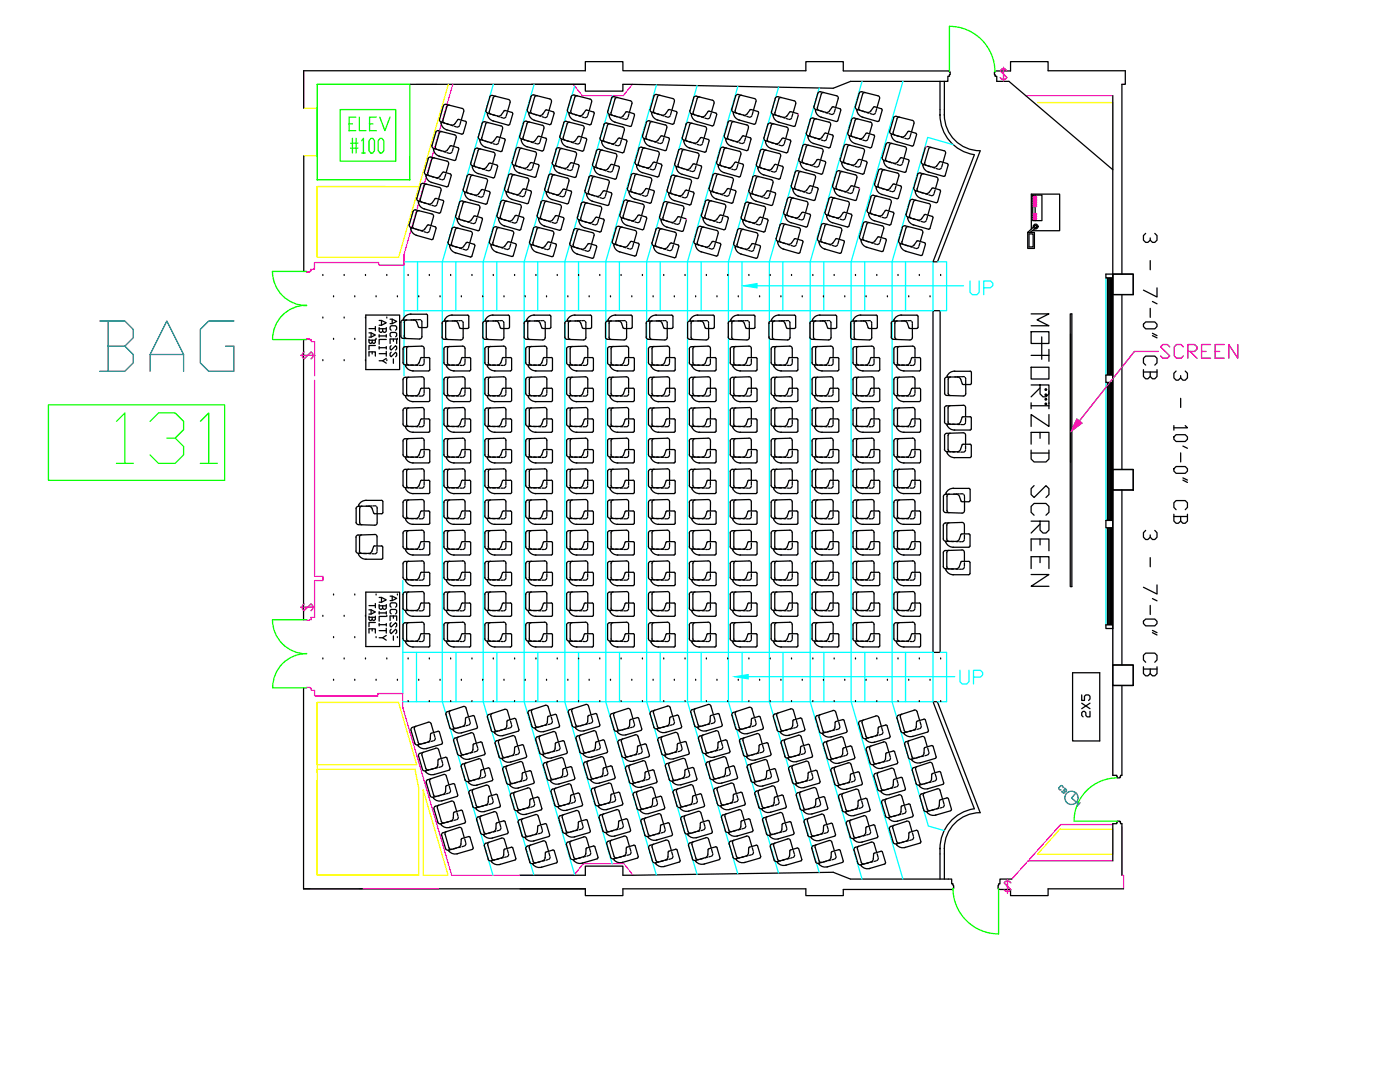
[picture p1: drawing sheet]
<svg xmlns="http://www.w3.org/2000/svg" width="279mm" height="216mm" viewBox="0 0 279 216" stroke-linecap="round" stroke-linejoin="round" font-family="sans-serif">
<defs><g id="words">
<text font-size="15.4" fill="#0f0" x="22.2" y="93.8">131</text>
<text font-size="15" fill="#00f" x="19.1" y="75.1">BAG</text>
<text font-size="7.1" x="210.6" y="118.2" transform="rotate(-90 210.6 118.2)">MOTORIZED SCREEN</text>
<text font-size="6.2" fill="#0ff" x="192.6" y="60">UP</text>
<text font-size="6.2" fill="#f00" x="230.7" y="72.7">SCREEN</text>
<g font-size="6.2">
<text x="232.1" y="76.9" transform="rotate(-90 232.1 76.9)">3 - 7'-0&quot; CB</text>
<text x="232.1" y="136.2" transform="rotate(-90 232.1 136.2)">3 - 7'-0&quot; CB</text>
</g>
<text font-size="5.7" fill="#0f0" x="68.8" y="27.2">ELEV</text>
<text font-size="5.7" x="238.1" y="105.5" transform="rotate(-90 238.1 105.5)">3 - 10'-0&quot; CB</text>
<text font-size="5.7" fill="#0ff" x="190.9" y="137.6">UP</text>
<text font-size="4.9" x="218.7" y="144.3" transform="rotate(-90 218.7 144.3)">2X5</text>
<g font-size="4.4">
<text x="76.2" y="72.3" transform="rotate(-90 76.2 72.3)">TABLE</text>
<text x="59.6" y="123.1">S</text>
<text x="76.2" y="127.7" transform="rotate(-90 76.2 127.7)">TABLE</text>
</g>
<text font-size="4.4" fill="#00f" x="210.3" y="159.5">CB</text>
<text font-size="4" x="59.6" y="72.7">S</text>
<g font-size="3.1" fill="#f00">
<text x="205.3" y="45.2">S</text>
<text x="205.3" y="44.4">S</text>
<text x="205.3" y="42.7">S</text>
</g>
</g></defs>
<!-- layer: WALLS -->
<g fill="none" stroke="#f0f" stroke-width=".25">
<path d="M60.6 14.1v7.5M90.4 16.8l-9.8 34v2.1h-5v-.5h-12.8v1.3h-.7v.5h-.4v.1l-1.1-.1M114.4 16.8l1.8 2.3h8.2l1.8-2.3M204.7 19.1h17.4M223.9 16.8h.3M222.1 58.8v34.9M60.6 67.8l1.2-.2v.2h.3v.4h.7v6.8M62.8 75.9v39.1h1.7v.8h-1.7v7.4h-.7M222.1 97.8v34.9M60.6 137.2l1.1-.1v.1h.4v.5h.7v1.2h12.6v-.5h5v2.8l9.7 33.4h24.5l1.8-2.2h8.1l1.8 2.2M222.1 136.8v17.9M62.1 177.4h9.5"/>
<path d="M72.5 177.4h15M205.2 171.8h16.9M222.1 164.4v.1h-10.4l-9.8 10.9M223.9 164.9v9.7h.3v2.8"/>
</g>
<!-- layer: NUMBERS -->
<path d="M63.3 16.8h18.5v19.1h-18.5zM67.9 21.9h11.1v10.3h-11.1zM70 29.6h1.4M70.3 27.6v2.9M71.1 27.6v2.9M72.2 28.1l.3-.5v2.9M72.2 30.5h.7M74 27.6h.4l.3 .5v2l-.3 .4h-.4l-.4-.4v-2zM75.9 27.6h.3l.4 .5v2l-.4 .4h-.3l-.4-.4v-2zM9.7 80.8h35.1v15h-35.1z" fill="none" stroke="#0f0" stroke-width=".25"/>
<!-- layer: CHASES -->
<path d="M81.8 16.8h-18.5v4.8h-2.7M83.2 16.8h4M89.5 16.8l-9.9 34.5h-16.3v-14.1h20.3M60.6 31.1h2.7v4.8h18.5v-4.8M207.1 20.5h15v13.4M63.3 153.5h19.5l.7 3.6v17.5h-20.2zM63.3 155.6v19h20.2M63.3 152.6h19.9l-3.7-12.4h-16.2v14M84.5 157.6l4.9 17h-4.9zM211.5 165.4h10.6v5h-15z" fill="none" stroke="#ff0" stroke-width=".25"/>
<!-- layer: LOAD-BEARING -->
<g fill="none" stroke="#000" stroke-width=".25">
<path d="M81.8 16.8h35M106.1 16.8h10.7v1.4h7.5v-1.4l42 .8 3.5-1.4h19.4v-1h.3l.1-.8h-.1v-.2h-21.2v-1.9h-7.5v1.8h-36.5v-1.8h-7.5v1.8h-56.2v7.5M187.6 16.2v6.8v-.1M188.5 16.2v6.7M222.1 19.1v35.6M60.6 31.1v23.1M187.6 22.9a8 8 0 0 0 6.8 8M188.5 22.9a7.1 7.1 0 0 0 7.1 7.2M188.5 22.9v.1M195.6 30.1l-8.5 22.1h-.9l8.3-21.3M222.1 33.9l-20.7-17.7h-2.5v-1h-.3v-.3h-.1l.1-.7h3.1v-1.9h7.5v1.8h15.4v2.7h-.7v37.9M222.1 54.7h4.1v4.1h-4.1z"/>
<path d="M222.1 58.8v34.9M223.9 58.8v34.9M60.6 67.8v55.9M186.2 62h1.4v68.2h-1.4zM222.1 93.7h4.1v4.1h-4.1zM222.1 97.8v34.9M223.9 97.8v34.9M60.6 137.2v40.2h56.2v1.3h7.5v-1.3h36.5v1.3h7.5v-1.2h21.9v-.2h.1l-.1-.9h-.3v-1h-20.2l-3.4-1.3-42 .5v-1.8h-7.5v1.8h-13M222.1 132.7h4.1v4.1h-4.1zM222.1 136.8v17.9h.8l.1 .5h.5l.1-.5h.3v-17.9M187.6 169.3v6.1M187.6 169.2v.2"/>
<path d="M194.4 161.4a8 8 0 0 0-6.8 7.9M194.5 161.4l-8.3-21.4h.9l8.5 22.2M195.6 162.2a7.1 7.1 0 0 0-7.1 7.1v6.1M201.9 175.4h-2.3v1h-.3v.3h-.1l.1 .8h2.4v1.2h7.5v-1.3h15M222.1 171.8v-7.4h.8l.1-.5h.5l.1 .5h.3v10.2"/>
</g>
<!-- layer: OPENINGS -->
<path d="M189.5 5.2a9.1 9.1 0 0 1 9.1 9.2M189.5 5.3v9.1M63.3 21.6v9.5M61.2 54.2h-6.8a6.8 6.8 0 0 0 6.8 6.8M54.4 67.8h6.8M61.2 60.9a6.8 6.8 0 0 0-6.8 6.8M61.2 130.4a6.8 6.8 0 0 0-6.8 6.8h6.8M61.2 123.7l-6.8-.1a6.8 6.8 0 0 0 6.8 6.9M223 155.2a8.6 8.6 0 0 0-8.6 8.6M190.2 177.2a9.1 9.1 0 0 0 9.1 9.2v-9.1M214.4 163.9h8.6" fill="none" stroke="#0f0" stroke-width=".25"/>
<!-- layer: STAIRS -->
<g fill="none" stroke="#0ff" stroke-width=".25">
<path d="M98.4 16.8l-10.1 35.4M106.6 16.8l-10.2 35.4v87.8l10.1 34.6M114.7 17.2l-10.1 35v87.8l10.1 34.5M122.2 19.1l-9.5 33.1M131 16.9l-10.1 35.3v87.8l10.1 34.6M139.1 17.1l-10 35.1v87.8l10 34.5M147.3 17.2l-10.1 35v87.8l10 34.3M155.4 17.4l-10 34.8v87.8l10 34.2M163.5 17.5l-10 34.7v87.8l10 34.1M172 16.2l-10.3 36v87.8l10.3 35.4M180.2 16.2l-10.3 36v87.8l10.3 35.4M190.2 28.9l-5.1-1.5-7.1 24.8v87.8l7.3 24.8 3.1 .9"/>
<path d="M80.6 52.2h105.6v9.8h-105.6M80.6 52.9v22.1M83.3 52.2v9.8M88.3 52.2v87.8M91 52.2v9.8M99.1 52.2v9.8M107.3 52.2v9.8M112.7 52.2v87.8M115.5 52.2v9.8M123.6 52.2v9.8M131.8 52.2v9.8M139.9 52.2v9.8"/>
<path d="M148.1 52.2v9.8M148.4 57h43.9M156.2 52.2v9.8M164.4 52.2v9.8M172.6 52.2v9.8M180.7 52.2v9.8M187.1 52.2h1.8v9.8h-1.3M80.4 115.8v22.6M80.4 130.2h105.8v9.8h-105.8M83.1 130.2v9.8M91 130.2v9.8M99.2 130.2v9.8"/>
<path d="M107.3 130.2v9.8M115.5 130.2v9.8M123.6 130.2v9.8M131.8 130.2v9.8M139.9 130.2v9.8M146.6 135h43.9M148.1 130.2v9.8M156.3 130.2v9.8M164.4 130.2v9.8M172.6 130.2v9.8M180.7 130.2v9.8M187.6 130.2h1.3v9.8h-1.8"/>
<path d="M88.3 140l10.1 34.6M112.7 140l9.5 32.4"/>
</g>
<g fill="#0ff" stroke="#0ff" stroke-width=".2">
<path d="M148.4 57l2.7-.4v.9z"/>
<path d="M146.6 135l2.7-.4v.9z"/>
</g>
<!-- layer: CLFUR -->
<g fill="none" stroke="#000" stroke-width=".25">
<path d="M98.4 19.5l-.8 2.7v.2l.3 .4M99 19.2h-.3l-.3 .3M106 19.3l.3-.4h.2l3.2 .8M106 19.3l-.8 2.6M107.2 19.1h-.2l-.3 .3-.8 2.7M109.7 19.7l.4 .4-.5 2M114.7 19.5l-.8 2.6v.3l.3 .3M115.2 19.1h-.2l-.3 .3M122.7 19.8l-.7 2.7M123.3 19.5h-.3l-.3 .3M131.2 19.3l-.8 2.7M131.7 19h-.2l-.3 .3"/>
<path d="M138.5 19.5l-.8 2.9 .3 .3 .7 .2M139 19.2h-.3l-.3 .3M139 19.2l3.3 .9 .2 .5-.5 1.7M139.1 19.7l-.8 2.6v.3l.3 .3M139.7 19.4h-.3l-.3 .3M146.8 19.2l.3-.3h.3l3.2 .8 .2 .2 .1 .3M146.8 19.2l-.8 2.6v.2l.4 .4M148 19h-.2l-.3 .3-.8 2.7M155.4 19.8l-.7 2.7M156 19.5h-.3l-.3 .3M164.4 18.5h-.2l-.3 .3-.8 2.7M167.3 19.7l-.5 1.7"/>
<path d="M167.3 19.7l-.1-.4-.2-.2-3.2-.8-.5 .1-.9 3.1 .4 .3 .6 .2M172 18.3l3.2 .8 .3 .2v.4M172 18.3h-.2l-.3 .3-.8 2.7M172.7 18.5h-.2l-.4 .3-.7 2.7M175.5 19.7l-.5 1.7M83.2 39.6v.2l.3 .3M84 36.9l-.8 2.7M84.5 36.6h-.2l-.4 .3M84.5 36.6l3.2 .8M84.6 37.1l-.7 2.7v.2l.3 .3M85 34.9l.7 .2M85.2 36.8h-.3l-.3 .3"/>
<path d="M85.2 34.9a1.14 1.14 0 0 0 1 1.5M85.4 34.5v.2l.3 .4M85.4 31.7l.4-.4h.2l3.2 .9 .3 .2v.3M85.5 31.7l-.8 2.6v.2l.3 .3M85.7 35.1l1.7 .5M86 35.2l.6 .2M86.1 36.4l3 .9 .3-.2M86.5 29.6l2 .6M86.7 31.5h-.2l-.4 .3-.7 2.7M86.7 29.7h-.1a1.37 1.37 0 0 0 1.1 1.5M86.9 29.2v.3l.3 .3M87.4 40l-.2 .7"/>
<path d="M87.5 29.9l.6 .2M87.7 37.4l.3 .4-.5 1.9M87.7 35.7l.3 .1M87.8 35.1l-.2 .3h-.6M88.2 26.3h-.2l-.4 .3-.7 2.7M88.2 24.4h-.1a1.37 1.37 0 0 0 1.1 1.5M88.4 40l.1 .2M88.4 40l-1.5-.4-.6 .8M88.5 30.2l.4 .2M88.7 35.6l-.5 .3M89 34.7l-.2 .7M89 24.7l.6 .1"/>
<path d="M89.1 25.9l3.1 .9M89.2 30.5l.3 .1M89.5 32.7l-.5 1.8M89.7 21h-.2l-.3 .3-.8 2.7 .1 .4 .2 .2M89.8 29.2l-.7 .9-.6 .1M90 35l-.1-.3-1.5-.4-.6 .9M90.1 25l.3 .1M90.1 35l-.6 2.1M90.1 29.1l-.3 .1M90.1 29.1l1.3 .4M90.2 30.3l-.5 .3M90.5 29.5l-.2 .6"/>
<path d="M90.5 29.2l.5-1.7-.1-.5-3.6-.9-.3 .3-.8 2.6 .1 .5 .2 .1M90.7 25.2l.3 .1M91.4 29.5l.2 .2-.8 2.3-3.2-.9M91.6 23.8l-.3 .1-.7 1-.3 .1-1.6-.4M91.6 23.8l1.4 .5-.6 2.3-.2 .1M91.7 25.1l-.5 .2M92 24.2l-.2 .7M92.2 21.6l.4 .4-.5 2M92.2 21.6l-3.2-.8-.4 .1-.9 3.1 .3 .3 .7 .3M92.7 38.6a1.6 1.6 0 0 0 1.3 1.3M93 38.4l-.2 .2M93.1 38v.2l.3 .3"/>
<path d="M93.8 38.7l.5 .1M93.8 39.9l3.1 .8M93.9 35.3l-.8 2.7M94 32.5v.2l.3 .4M94.3 33.1l.6 .2M94.4 35h-.2l-.3 .3M94.5 33.1l-.2 .1a1.37 1.37 0 0 0 1.2 1.4M94.8 39l.4 .1M94.9 33.3l1.7 .4 .5-.3M95.3 29.6h-.3l-.3 .3-.7 2.6M95.3 33.4l.5 .2M95.3 29.6l3.2 .8"/>
<path d="M95.4 39.2l.4 .1M95.5 27.3v.2l.3 .3M95.8 28.1a1.6 1.6 0 0 0 1.2 1.3M95.8 27.8l.7 .2M95.9 29.7h-.2l-.3 .3-.8 2.7 .1 .4 .2 .2M96 27.9l-.2 .2M96.1 37.9l.2-.1 1.5 .5-.6 2.3M96.1 37.9l-.8 .9-.2 .1-1.7-.4M96.1 27.5v.2l.3 .3M96.3 33.7l.4 .1M96.4 39.1l-.5 .2M96.5 28l1.6 .4 .5-.3"/>
<path d="M96.7 38.2l-.2 .7M96.8 38l.5-1.8-.2-.5-3.6-.9-.3 .3-.8 2.9 .4 .3 .6 .2M96.8 28.1l.6 .2M96.9 24.8l-.7 2.7M96.9 33.9l.4 .1M97.4 24.5h-.2l-.3 .3M97.5 22.6h-.1a1.16 1.16 0 0 0 1.1 1.6M97.8 28.5l.4 .1M97.9 33.8l-.5 .3M98 22.8l1.3 .4M98.2 33l-.2 .6M98.3 22.9l.6 .2"/>
<path d="M98.4 24.1l3 .9M98.4 28.7l.4 .1M98.5 30.4l.3 .4-.5 1.9M99.2 32.9l.1 .3M99.2 32.9l-1.5-.4-.6 .9M99.3 33.2l-.7 2.3-3.2-.9M99.3 23.2l.4 .1M99.5 28.5l-.5 .3M99.7 27.7l-.2 .7M100 25.1l.2 .2 .1 .4M100 25.1l-3.5-.8-.3 .3-.7 2.7M100 23.4l.3 .1"/>
<path d="M100.3 25.7l-.5 1.7M100.7 27.7l.1 .2M100.7 27.7l-1.5-.4-.6 .8M100.7 37.6l.1 .5 .9 .3M100.8 28l-.7 2.2-3.2-.8M101 23.3l-.5 .3M101.2 22.4l-.2 .7M101.2 38.3h-.1a1.37 1.37 0 0 0 1.1 1.5M101.7 38.4l1.6 .4 .5-.3M101.7 24.8l-.3 .2M101.8 20.4v-.3l-.3-.2-3.2-.9-.5 .2-.8 3 .3 .4 .7 .2M101.8 20.4l-.5 1.8"/>
<path d="M102 34.7l3.4 .9 .1 .5-.5 1.7M102 34.7h-.2l-.3 .3-.8 2.7M102 38.5l.6 .2M102.1 39.8l3.1 .8M102.2 35.2l-.8 2.7v.2l.3 .3M102.2 22.4l.1 .3-.6 2.1M102.2 22.4l-1.5-.4-.8 1.1-.6 .1M102.2 32.4l.1 .4 .9 .4M102.7 34.9h-.2l-.4 .3M102.7 33l-.1 .1a1.37 1.37 0 0 0 1.1 1.4M103 38.9l.4 .1M103.5 33.3l.6 .2"/>
<path d="M103.7 30l-.8 2.6v.2l.3 .4M103.7 39.1l.3 .1M104 28a1.6 1.6 0 0 0 1.2 1.3M104.2 29.6h-.2l-.4 .3M104.3 27.8l-.3 .2M104.4 27.4v.2l.3 .3M104.6 33.6l.3 .1M104.7 39l-.5 .2M105 38.1l-.2 .7M105 28l.6 .2M105.1 29.3l3.1 .8 .2-.1M105.2 24.7l-.8 2.7"/>
<path d="M105.2 33.8l.3 .1M105.2 21.9v.2l.3 .4 2.4 .6 .2-.1 .8-1M105.7 24.4h-.2l-.3 .3M105.8 22.5h-.1a1.14 1.14 0 0 0 1 1.5M105.9 22.1v.2l.3 .3M106 28.3l.6-.1 .8-1 1.5 .4 .2 .2-.6 2.2M106 38.4l-.1-.3-1.5-.4-.6 .8M106.1 38.4l-.6 2.1M106.2 33.7l-.5 .3M106.5 32.8l-.2 .7M106.5 22.8l.6 .2M106.6 24l3.1 .9"/>
<path d="M106.7 30.2l.3 .3v.3M106.7 30.3l-3.4-.9-.3 .4-.8 2.6M106.7 28.6l.3 .1M107.1 30.8l-.5 1.8M107.6 33.1l-.2-.3-1.3-.4-.3 .1-.7 1-.3 .1-1.6-.4M107.6 33.1l-.8 2.3-3.2-.9M107.6 23.1l.4 .1M107.7 28.4l-.5 .3M108 27.6l-.2 .7M108.1 27.3l.4-1.7-.1-.5-3.4-.9-.4 .1-.9 3.1 .3 .3 2.4 .8M108.2 23.3l.4 .1M108.7 37.7l.1 .4 .9 .4"/>
<path d="M109.1 21.9l-.3 .1M109.1 21.9l1.3 .4 .2 .3M109.2 23.2l-.5 .3M109.2 38.3h-.1a1.37 1.37 0 0 0 1.1 1.5M109.5 35l.3-.3h.2l3.4 .9 .1 .5-.4 1.8M109.5 35.1l-.8 2.6M109.5 22.3l-.2 .7M109.7 38.5l1.3 .4M110 24.7l-.3 .2M110 38.6l.6 .2M110.6 22.6l-.6 2.1M110.7 34.9h-.2l-.4 .3-.7 2.7 .1 .4 .2 .2"/>
<path d="M110.8 33h-.1a1.14 1.14 0 0 0 1 1.6M110.9 32.6v.3l.3 .3M111 29.8l.3-.3h.2l3.2 .8M111 29.8l-.8 2.6 .1 .5 2.3 .7 .5-.1 .2-.2M111.1 38.9l.3 .1M111.5 33.3l.6 .2M111.6 34.5l3.1 .9M111.7 39.1l.3 .1M112 28a1.6 1.6 0 0 0 1.2 1.3M112.2 29.6h-.2l-.3 .4-.8 2.7M112.3 27.8l-.3 .2M112.5 24.6l-.8 2.8 .3 .3 .7 .3"/>
<path d="M112.6 33.6l.3 .2M112.6 37.7l-.3 .1-.7 1-.6 .1M112.6 37.7l1.3 .4 .2 .3M112.7 39l-.5 .3M113 38.1l-.2 .7M113 24.2h-.2l-.3 .3M113 24.2l3.4 .9 .2 .5-.5 1.7M113.1 28.1l.5 .1M113.1 29.3l3.1 .9M113.2 24.7l-.8 2.7v.2l.3 .3M113.2 33.8l.4 .2M113.2 21.9l.1 .5 .9 .3"/>
<path d="M113.7 24.4h-.2l-.3 .3M113.8 22.5l-.2 .1a1.37 1.37 0 0 0 1.2 1.5M113.8 32.6l-.5 .7M114.1 38.4l-.8 2.2-3.2-.8M114.1 28.4l.4 .1M114.1 32.5l-.3 .1M114.1 32.5l1.3 .4M114.2 22.7l1.7 .4 .4-.3M114.2 33.7l-.5 .3M114.5 32.9l-.2 .6M114.6 22.8l.5 .2M114.7 30.3l.3 .2v.3"/>
<path d="M114.7 28.6l.4 .1M115.1 30.9l-.5 1.7M115.4 32.9l.2 .2-.7 2.2-.2 .1M115.6 23.1l.4 .2M115.6 27.2l-1 1-.2 .2-1.7-.4M115.6 27.2l1.3 .4M115.7 28.5l-.5 .2M116 27.6l-.2 .7M116.2 23.3l.4 .2M116.5 30l-.3 .2M116.9 27.6l.2 .3M117.1 27.9l-.6 2.1"/>
<path d="M117.2 23.2l-.5 .3M117.3 38.6l-.2 .1a1.37 1.37 0 0 0 1.2 1.5M117.4 38.2v.3l.3 .3M117.5 22.4l-.2 .6M118.1 20.3l-.5 1.8M118.1 38.9l.5 .2M118.1 20.3l-.1-.3-.2-.2-3.5-.8-.3 .3-.8 2.6M118.3 32.8v.2l.3 .3M118.6 33.6a1.6 1.6 0 0 0 1.2 1.3M118.6 33.3l.6 .2M118.6 22.6l-.2-.2-1.4-.4-.6 .8M118.6 22.6l-.7 2.3-3.3-.9"/>
<path d="M118.7 35.2h-.2l-.3 .4-.8 2.6M118.8 33.4l-.2 .2M119 30.1l-.7 2.7M119.1 39.2l.4 .1M119.2 33.5l1.7 .4 .5-.3M119.6 29.8h-.3l-.3 .3M119.6 33.6l.5 .2M119.6 29.8l3.2 .8M119.7 34.9l3 .9M119.7 30.3l-.8 2.7v.2l.3 .3M119.7 39.4l.4 .1M119.8 27.5v.2l.3 .4"/>
<path d="M120.1 28.1l.7 .2M120.2 30h-.2l-.3 .3M120.3 28.1h-.1a1.16 1.16 0 0 0 1.1 1.6M120.4 38.2l.2-.1 1.3 .3M120.6 34l.4 .1M120.7 39.3l-.5 .3M120.8 28.3l1.6 .4 .5-.3M121 38.5l-.2 .6M121.1 28.4l.6 .2M121.2 29.6l3 .9 .3-.2M121.2 34.2l.4 .1M121.6 36.4l-.5 1.8"/>
<path d="M121.6 36.4l-.1-.3-.2-.2-3.2-.8-.5 .1-.8 2.8 .1 .4 2.5 .8 .2-.1 .8-1M121.8 24.7h-.3l-.3 .3-.7 2.7-.1 .3 .3 .3M121.8 22.9h-.1a1.14 1.14 0 0 0 1.1 1.5M121.9 38.4l.2 .3-.6 2.1-.3 .2M121.9 22.4v.3l.3 .3M122.1 28.7l.4 .2M122.1 32.8l-.2 .1-.5 .7M122.1 32.8l1.4 .4M122.2 34l-.5 .3M122.5 33.2l-.2 .7M122.6 23.1l.6 .2M122.7 24.4l3 .8 .3-.1"/>
<path d="M122.8 30.6l.3 .4-.5 1.9M122.8 28.9l.3 .1M123 35.6l-.3 .1M123.5 33.2l.1 .3M123.6 33.5l-.6 2.1M123.6 23.5l.4 .1M123.8 28.8l-.5 .3M124 27.9l-.2 .7M124.3 23.7l.3 .1M124.6 25.9l-.1-.3-.2-.2-3.5-.9-.3 .4-.7 2.6M124.6 25.9l-.5 1.8M124.9 22.4l.2-.1 1.4 .4"/>
<path d="M124.9 22.4l-.7 .9-.6 .1M125 27.9l.1 .3M125 27.9l-1.5-.3-.6 .8M125 39.9h-.2l-.3 .3M125 39.9l3.2 .8 .3 .2v.4M125.1 28.2l-.6 2.1M125.3 23.5l-.5 .3M125.5 38.4a1.6 1.6 0 0 0 1.3 1.3M125.5 38.1l2.3 .6 .3-.1 .8-1 1.6 .5-.7 2.4-3.2-.8M125.5 22.7l-.2 .7M125.6 22.4l.5-1.7-.1-.5-3.7-.9-.3 .3-.7 2.9 .3 .3 2 .6M125.8 38.2l-.3 .2"/>
<path d="M125.9 37.8v.2l.3 .4M126.5 22.7l.1 .3-.6 2.1M126.8 38.5l.3 .2M127.2 34.8h-.2l-.3 .3-.8 2.7M127.3 32.9h-.1a1.14 1.14 0 0 0 1.1 1.6M127.4 32.5v.3l.3 .3M127.5 29.7l.3-.3h.2l3.3 .8M127.5 29.7l-.8 2.6 .1 .4 2.6 .8 .2-.1 .8-1M127.6 38.8l.4 .1M128 33.2l.6 .2M128.1 34.4l3.1 .9M128.2 29.9l-.8 2.6"/>
<path d="M128.2 39l.3 .1M128.2 27.1l.2 .4 .8 .3M128.6 27.9a1.6 1.6 0 0 0 1.2 1.3M128.7 29.5h-.2l-.3 .4M128.8 27.7l-.3 .2M129 24.4l-.8 2.7M129.1 33.5l.4 .2M129.2 27.8l1.7 .4 .4-.3M129.2 38.9l-.5 .2M129.5 38l-.2 .7M129.5 24.1l3.3 .8M129.6 24.1h-.3l-.3 .3"/>
<path d="M129.6 27.9l.5 .2M129.6 29.2l3.1 .8 .3-.1M129.7 33.7l.4 .1M130.1 36l-.1-.4-.3-.2-3.4-.8-.3 .3-.8 2.7v.2l.3 .3M130.1 22.6a1.6 1.6 0 0 0 1.2 1.4M130.1 36l-.5 1.8M130.2 24.3h-.2l-.3 .3-.8 2.7 .1 .4 .2 .1M130.3 22.4l-.3 .2M130.4 22v.3l.3 .3M130.6 28.3l.4 .1M130.6 32.4h-.3M130.6 32.4l1.3 .4 .2 .2"/>
<path d="M130.7 22.6l1.4 .4M130.7 33.6l-.5 .3M131 32.8l-.2 .6M131.1 22.7l.5 .2M131.1 23.9l3.1 .9 .3-.2M131.2 30.2l.4 .4-.5 1.9M131.2 28.5l.4 .1M131.5 35.1l-.3 .2M132.1 23l.5-.1 .9-1 1.5 .3 .1 .3-.6 2.1M132.1 33l-.6 2.2M132.1 23l.4 .1M132.2 28.4l-.5 .2"/>
<path d="M132.5 27.5l-.2 .7M132.7 23.2l.4 .1M132.8 24.9l.3 .4-.5 1.9M133.6 27.8l-.2-.3-1.4-.4-.7 .8M133.6 27.8l-.6 2.1M133.7 38.5h-.1a1.14 1.14 0 0 0 1.1 1.5M133.7 23.1l-.5 .3M134 22.2l-.2 .7M134.5 35l3.3 .8 .2 .5-.5 1.8M134.5 34.9h-.3l-.3 .4-.7 2.8 .3 .4 2 .6M134.5 38.8l.5 .2M134.6 20.2l-.1-.3-.2-.2-3.2-.8-.5 .1-.9 3 .4 .4 .6 .2"/>
<path d="M134.6 35.5l-.8 2.6v.2l.3 .4M134.6 20.2l-.5 1.8M134.7 32.7l.1 .4 .8 .3M135.1 35.1h-.2l-.3 .3M135.2 33.3h-.2a1.37 1.37 0 0 0 1.2 1.5M135.4 30l.3-.3h.3l3.3 .9 .2 .5-.5 1.7M135.4 30l-.7 2.7M135.5 39.1l.4 .1M135.6 33.4l1.4 .4M136 33.5l.5 .2M136.1 34.8l3 .8M136.1 39.3l.4 .1"/>
<path d="M136.2 27.4v.2l.3 .4M136.5 28.2a1.6 1.6 0 0 0 1.2 1.3M136.5 28l.7 .2M136.6 29.9h-.2l-.3 .3-.8 2.7 .1 .4 .2 .1M136.7 28l-.2 .2M136.8 27.6v.2l.3 .4M137 33.9l.4 .1M137 37.9l-1 1.1-.5 .1M137 38l1.5 .4-.6 2.3M137.1 39.2l-.5 .3M137.2 28.2l1.6 .4 .5-.4M137.4 38.4l-.2 .6"/>
<path d="M137.6 29.5l3 .9M137.6 34.1l.4 .1M137.8 28.4l.3 .1M138.1 24.6h-.2l-.3 .3-.7 2.7M138.2 22.8h-.1a1.14 1.14 0 0 0 1.1 1.5M138.5 28.6l.4 .1M138.5 32.7l-.2 .1-.7 .9-.6 .1M138.5 32.7l1.4 .4 .1 .2M138.7 33.9l-.6 .3M138.9 33.1l-.2 .7M139 23l.6 .2M139.1 24.2l3 .9"/>
<path d="M139.1 28.8l.4 .1M140 33.4l-.6 2.1-.3 .1M140 23.3l.4 .2M140.2 28.7l-.5 .3M140.4 27.8l-.2 .7M140.7 25.2l.3 .3v.3M140.7 25.3l-3.5-.9-.3 .4-.7 2.6M140.7 23.6l.3 .1M141 25.8l-.5 1.8M141.4 27.8l.1 .3-.6 2.1-.3 .2M141.4 27.8l-1.5-.4-.6 .9M141.5 22.2l-.9 1-.3 .1-1.6-.4"/>
<path d="M141.5 22.2l1.4 .4M141.7 23.4l-.5 .3M141.8 38.4a1.6 1.6 0 0 0 1.2 1.3M141.8 38.1l.7 .3M141.9 22.6l-.2 .6M142.1 38.2l-.3 .2M142.4 25l-.3 .1M142.5 38.4l1.6 .3 .3-.1 .8-1 1.5 .4 .2 .3-.6 2.1M142.8 38.5l.6 .2M142.9 22.6l.1 .2M142.9 39.7l3.1 .8 .3-.1M143 35.1l-.8 2.7v.2l.3 .4"/>
<path d="M143 22.8l-.6 2.2M143.5 34.8h-.2l-.3 .3M143.6 32.9h-.1a1.14 1.14 0 0 0 1.1 1.6M143.7 32.5v.3l.3 .3M143.8 38.8l.5 .1M144.4 34.4l3.1 .9M144.5 29.9l-.8 2.6M144.5 39l.3 .1M144.5 27.1v.2l.3 .3 2.4 .6 .2-.1 .8-.9M145 29.5h-.2l-.3 .4M145.1 27.7h-.1a1.14 1.14 0 0 0 1.1 1.5M145.2 27.3v.2l.3 .3"/>
<path d="M145.3 24.4l.3-.3h.2l3.3 .8M145.3 24.4l-.8 2.7M145.4 33.5l.4 .2M145.5 38.9l-.5 .2M145.8 38l-.2 .7M145.8 27.9l.6 .2M146 33.7l.3 .1M146.3 36l-.4 1.8M146.3 36v-.4l-.3-.2-3.4-.8-.3 .3-.8 2.7 .1 .4 .2 .1M146.4 22.6a1.6 1.6 0 0 0 1.2 1.4M146.4 22.4l.6 .2M146.5 24.3h-.2l-.3 .3-.8 2.7"/>
<path d="M146.6 22.4l-.3 .2M146.7 22v.3l.3 .3M146.9 28.3l.4 .1M146.9 32.4l1.5 .5-.6 2.3M147 22.6l1.4 .4M147 33.6l-.5 .3M147.3 32.8l-.2 .6M147.4 22.7l.5 .2M147.5 28.5l.4 .1M147.8 35.1l-.3 .2M147.9 30.7l-.1-.3-.3-.2-3.2-.8-.4 .1-.9 2.8 .1 .4 2.5 .8 .3-.1 .7-1h.3M147.9 30.8l-.5 1.7"/>
<path d="M148.1 27.2l.3-.1 1.3 .4 .2 .3M148.4 23l.4 .1M148.5 28.4l-.5 .2M148.8 27.5l-.2 .7M149 24.9l.4 .4-.5 1.9M149 23.2l.4 .1M149.7 38.8a1.6 1.6 0 0 0 1.3 1.4M149.9 27.8l-.7 2.2-3.3-.8M150 38.6l-.2 .2M150 23.1l-.5 .3M150.1 38.2v.3l.3 .3M150.2 35.4l.3-.3h.2l3.3 .8"/>
<path d="M150.2 35.4l-.7 2.6 .1 .4 2.5 .8 .5-.3 .5-.8M150.3 22.2l-.2 .7M150.7 38.9l.6 .2M150.9 20.2l-.5 1.8M151.4 22.5l-.2-.3-1.4-.3-.9 1-.5 .1M151.4 22.5l-.7 2.3-3.3-.9M151.4 35.2h-.2l-.3 .4-.8 2.6M151.5 33.4h-.1a1.14 1.14 0 0 0 1.1 1.5M151.8 39.2l.4 .1M152.3 33.6l.5 .2M152.3 34.9l3.1 .9M152.4 30.3l-.8 2.7v.2l.3 .3"/>
<path d="M152.4 39.4l.4 .1M152.5 27.5l.1 .4 .8 .4M152.9 30h-.2l-.3 .3M153 28.1l-.2 .1a1.37 1.37 0 0 0 1.2 1.5M153.1 38.2l.2-.1 1.3 .3M153.3 34l.4 .1M153.4 28.3l1.7 .4 .5-.3M153.4 39.3l-.5 .3M153.7 38.5l-.2 .6M153.8 28.4l.5 .2M153.9 35.9l.3 .2 .1 .3M153.9 34.2l.4 .1"/>
<path d="M154.3 36.4l-.5 1.8M154.4 24.7h-.2l-.3 .3-.8 2.7 .1 .5 .2 .1M154.5 22.9h-.1a1.14 1.14 0 0 0 1.1 1.5M154.6 38.4l.2 .3-.6 2.2M154.6 22.4v.3l.3 .3M154.8 28.7l.4 .2M154.8 32.8l-.9 1-.3 .1-1.7-.4M154.8 32.8l1.3 .4M154.9 34l-.5 .3M155.2 33.2l-.2 .7M155.3 23.1l.6 .2M155.4 24.4l3 .8 .3-.1"/>
<path d="M155.4 28.9l.4 .1M155.5 30.6l.3 .4-.5 1.9M155.5 30.6l-3.2-.8-.5 .1-.8 3.1 .3 .3 .6 .2M155.7 35.6l-.3 .1M156.1 33.2l.2 .3M156.3 33.5l-.6 2.1M156.3 23.5l.4 .1M156.5 28.8l-.6 .3M156.7 27.9l-.2 .7M157 23.7l.3 .1M157.3 25.9l-.5 1.8M157.3 25.9v-.3l-.3-.2-3.5-.9-.3 .4-.7 2.6"/>
<path d="M157.6 22.4l-.7 .9-.6 .1M157.8 28.2l-.1-.3-1.5-.3-.6 .8M157.8 28.2l-.7 2.3-3.3-.9M157.8 22.3l-.2 .1M157.8 22.3l1.4 .4M158 23.5l-.5 .3M158.2 22.7l-.2 .7M158.2 37.9a1.6 1.6 0 0 0 1.3 1.3M158.2 37.6l.7 .2M158.3 22.4l.5-1.7-.2-.5-3.6-.9-.3 .3-.7 2.9 .3 .3 2 .6M158.4 39.5h-.2l-.4 .3-.7 2.7M158.5 37.6l-.3 .2"/>
<path d="M158.6 37.2v.3l.3 .3M158.7 34.4l-.8 2.6v.3l.3 .3M158.9 37.8l1.4 .4M159.2 34.1h-.2l-.3 .3M159.2 34.1l3.2 .8 .3 .2 .1 .3M159.2 37.9l.6 .2M159.3 23l-.6 2.1M159.4 34.6l-.8 2.7M159.4 31.8v.2l.3 .3M159.7 32.6a1.6 1.6 0 0 0 1.3 1.3M159.7 32.3l.7 .3M159.9 34.2h-.2l-.3 .4"/>
<path d="M160 32.4l-.3 .2M160.3 38.2l.4 .2M160.4 32.6l1.6 .3 .5-.3M160.7 32.7l.6 .1M160.8 33.9l3.1 .9M160.9 29.3l-.8 2.7v.2l.3 .3M160.9 38.4l.3 .1M160.9 26.5l.1 .4 .9 .4M161 37.9l-.2 .2-.6 .1M161.4 29h-.2l-.3 .3M161.5 27.1h-.1a1.14 1.14 0 0 0 1.1 1.6M161.6 26.7v.3l.3 .3"/>
<path d="M161.7 23.9l.3-.3h.2l3.3 .8M161.7 23.9l-.7 2.6M161.8 33l.4 .1M161.9 38.3l-.5 .3M161.9 27.3l1.4 .4M162.2 37.5l-.2 .6M162.2 27.4l.6 .2M162.3 28.6l3.1 .9 .3-.2M162.4 33.2l.4 .1M162.7 22.1a1.6 1.6 0 0 0 1.3 1.3M162.8 35.5l-.5 1.7M162.9 23.7h-.2l-.3 .3-.8 2.7"/>
<path d="M163 21.9l-.2 .2M163 31.9l.3-.1 1.5 .5-.6 2.3M163 31.9l-.5 .7M163.1 37.5l.2 .2M163.1 21.5v.2l.3 .3M163.1 37.5l-1.4-.4-.7 .8M163.3 37.7l-.7 2.3-3.3-.9M163.3 27.7l.4 .2M163.4 22l1.4 .4M163.4 33.1l-.5 .2M163.7 32.2l-.2 .7M163.8 22.1l.5 .2"/>
<path d="M163.8 23.4l3.1 .9M163.9 27.9l.4 .1M164.2 34.6l-.3 .1M164.3 30.2l-.1-.4-.3-.2-3.4-.8-.3 .3-.8 2.7M164.3 30.2l-.5 1.7M164.8 22.5l.4 .1M164.9 27.8l-.5 .3M165.2 26.9l-.2 .7M165.4 39.7l.3-.3h.3l3.2 .8M165.4 24.4l.3 .2 .1 .3M165.4 22.7l.4 .1M165.4 39.7l-.7 2.6"/>
<path d="M165.8 24.9l-.5 1.8M166.1 21.4l.2-.1 1.5 .5-.6 2.3-.3 .1M166.1 21.4l-.8 .9-.5 .1M166.3 27.2l-.2-.3-1.4-.3-.9 1-.5 .1M166.3 27.2l-.6 2.2M166.4 22.6l-.5 .2M166.5 37.9a1.6 1.6 0 0 0 1.2 1.3M166.6 39.5h-.2l-.3 .3-.7 2.7-.1 .2 .3 .4M166.7 21.7l-.2 .7M166.7 37.6l-.2 .2M166.9 37.2l-.1 .3 .4 .3M167.2 37.8l1.3 .4"/>
<path d="M167.5 37.9l.6 .2M168.2 34.2h-.3l-.3 .4-.7 2.7M168.2 32.4h-.1a1.14 1.14 0 0 0 1.1 1.5M168.4 32v.2l.3 .3M168.5 38.2l.4 .2M169.1 33.9l3 .9M169.1 29.3l-.7 2.7M169.2 38.4l.3 .1M169.2 26.5v.2l.3 .4 2.3 .6 .3-.1 .7-1M169.3 37.9l-.2 .2-.6 .1M169.7 29h-.3l-.3 .3M169.7 27.1h-.1a1.14 1.14 0 0 0 1.1 1.6"/>
<path d="M169.9 26.7v.3l.3 .3M169.9 23.9l.4-.3h.2l3.2 .8M170 23.9l-.8 2.6M170 33l.4 .1M170.2 38.3l-.5 .3M170.4 37.5l-.2 .6M170.5 27.4l.6 .2M170.7 33.2l.3 .1M170.7 21.3l.1 .4 .9 .3M171 35.5l-.5 1.7M171 35.4v-.3l-.3-.2-3.2-.8-.4 .1-.9 3.1 .3 .3 .7 .2M171 22.1a1.6 1.6 0 0 0 1.2 1.3"/>
<path d="M171.2 23.7h-.2l-.4 .3-.7 2.7M171.2 21.9l-.2 .2M171.3 31.9l.2-.1 1.5 .5-.6 2.3M171.3 31.9l-.7 .9-.6 .1M171.4 21.5v.2l.3 .3M171.4 37.5l-1.5-.4-.6 .8M171.5 37.7l-.7 2.3-3.2-.9M171.5 27.7l.4 .2M171.7 22l1.3 .4M171.7 33.1l-.5 .2M171.9 32.2l-.2 .7M172 31.9l.5-1.7-.2-.5-3.5-.9-.4 .3-.7 2.9 .3 .3 2 .6"/>
<path d="M172 22.1l.6 .2M172.1 23.4l3.1 .8 .2-.1M172.2 27.9l.3 .1M172.4 34.6l-.3 .1M173 22.5l.4 .1M173 26.6h-.2M173.1 26.6l1.3 .3 .1 .3M173.2 27.8l-.5 .3M173.5 26.9l-.3 .7M173.7 24.4l.3 .3-.5 2M173.7 22.7l.3 .1M173.8 39.3l.3-.3h.2l3.3 .8"/>
<path d="M173.8 22.1l-.2 .2-.6 .1M173.8 39.3l-.7 2.6v.3l.3 .3M174.5 27.2l-.7 2.3-3.2-.9M174.7 22.6l-.5 .2M175 21.7l-.2 .7M175 39.2h-.2l-.3 .3-.8 2.6M175.1 37.3h-.1a1.16 1.16 0 0 0 1.1 1.5M175.5 37.4l1.8 .6M175.9 37.5l.5 .2M175.9 38.8l3.1 .9M176 34.2l-.8 2.7v.2l.3 .3M176 22l-.1-.3-1.5-.4-.6 .8"/>
<path d="M176.1 31.4l.1 .4 .8 .4M176.1 22l-.6 2.1M176.5 33.9h-.2l-.3 .3M176.6 32l-.2 .1a1.37 1.37 0 0 0 1.2 1.5M177 32.2l1.4 .4M177.4 28.5h-.3l-.3 .3-.7 2.6M177.4 28.5l3.3 .8 .2 .5-.5 1.8M177.4 32.3l.5 .2M177.5 39.8l.4 .4-.5 1.9M177.5 38.1l.4 .1M177.9 26.7l2 .6M178 28.6h-.2l-.3 .3-.8 2.7 .1 .5 .2 .1"/>
<path d="M178.1 26.8h-.1a1.14 1.14 0 0 0 1.1 1.5M178.2 26.4v.2l.3 .3M178.3 23.5l.3-.3h.3l3.2 .8M178.4 23.5l-.8 2.7v.2l.3 .3M178.4 32.6l.4 .1M178.5 38l-.5 .2M178.8 37.1l-.2 .7M179 32.8l.4 .1M179.3 39.5l-.3 .1M179.4 35.1l-.5 1.8M179.4 35.1l-.1-.4-.2-.2-3.2-.8-.5 .1-.8 3.1 .3 .3 .6 .2M179.6 23.4h-.3l-.3 .3-.7 2.7"/>
<path d="M179.7 31.5h.2l1.5 .4-.7 2.5-3.2-.9M179.7 31.6l-.7 .9-.6 .1M179.7 37.1l.2 .3M179.7 37.1l-1.4-.4-.8 1.1h-.6M179.9 37.4l-.6 2.1M179.9 27.4l.4 .1M180.1 32.7l-.6 .3M180.3 31.9l-.2 .6M180.6 27.6l.3 .1M180.7 27l-.2 .2-.6 .1M181.2 26.3l-.5 .7M181.4 26.2l-.2 .1"/>
<path d="M181.4 26.2l1.4 .4 .1 .3M181.6 27.4l-.5 .3M181.8 26.6l-.2 .7M182.1 24l.3 .4-.5 1.9M182.1 39.8l3.3 .8 .2 .2 .1 .4M182.2 39.8h-.3l-.3 .3-.8 2.7 .1 .4 2.6 .7 .2-.1 .8-.9M182.8 40h-.2l-.3 .3-.8 2.7 .1 .4 .2 .1M182.9 38.1h-.1a1.14 1.14 0 0 0 1.1 1.5M182.9 26.9l-.7 2.2-3.2-.8M183 37.7v.2l.3 .3M183.1 34.8l.3-.3h.3l3.2 .8M183.1 34.8l-.7 2.7 .1 .4 2.5 .7 .3-.1 .7-.9"/>
<path d="M183.7 38.4l.6 .1M184.2 33a1.6 1.6 0 0 0 1.2 1.4M184.2 32.8l.6 .2M184.4 34.7h-.3l-.3 .3-.8 2.7M184.4 32.8l-.2 .2M184.6 29.6l-.7 2.6v.2l.3 .4M184.7 38.7l.4 .1M185.2 29.3l3.2 .8M185.2 33.1l.6 .2M185.3 34.3l3 .9M185.4 38.9l.3 .1M185.9 29.4h-.3l-.3 .4-.7 2.6 .1 .5 .1 .1"/>
<path d="M186 37.6l.2-.1 1.4 .4M186.2 33.4l.4 .1M186.4 38.8l-.6 .2M186.6 37.9l-.2 .7M186.9 35.3l.2 .2 .1 .4M186.9 33.6l.3 .1M187.2 35.9l-.5 1.8M187.5 37.9l.2 .3-.7 2.2-3.3-.8M187.7 32.3l1.3 .3 .2 .3M187.7 32.2l-.2 .1-.7 1-.3 .1-1.7-.4M187.9 33.5l-.6 .3M188.1 32.7l-.2 .6"/>
<path d="M188.4 30l.3 .4-.5 2M188.6 35l-.3 .2M189.2 32.9l-.6 2.2M206.1 38.9h1.8v5.1h-1.8zM206.6 38.9v5.1M64.4 55h.1M66.6 59.2h.1M68.7 55h.1M70.8 59.2h.1M72.9 55h.1M75.1 59.2h.1M77.2 55h.1"/>
<path d="M79.3 59.2h.1M81.4 55h.1M81.7 44.8v.3l.3 .3 2.3 .6 .3-.1 .7-.9M82.2 45.5l-.1-.1a1.14 1.14 0 0 0 1.1 1.6M82.3 45v.3l.3 .3M83 41.9h-.3l-.3 .3-.7 2.6M83 45.7l.6 .2M83 41.9l3.2 .8M83.1 46.9l3 .9M83.5 40.1l.7 .2M83.6 59.2h.1M83.7 42.1h-.3l-.3 .3-.7 2.7"/>
<path d="M83.7 40.2h-.1a1.16 1.16 0 0 0 1.1 1.5M84 46l.4 .2M84.2 40.3l1.6 .4 .5-.3M84.5 40.4l.6 .2M84.6 41.7l3.1 .8M84.7 46.2l.3 .2M85.5 44.9l-.2 .1M85.5 44.9l1.4 .4 .1 .3-.6 2.1-.3 .1M85.5 40.8l.4 .1M85.7 46.1l-.5 .3M85.7 55h.1M85.9 45.3l-.2 .7"/>
<path d="M86.2 42.7l.3 .4-.5 1.9M86.2 41l.3 .1M87.2 40.8l-.5 .3M87.8 59.2h.1M88.5 40.3l-.6 2.1-.3 .1M89.4 48.3v.2l.3 .4M89.7 49.1a1.6 1.6 0 0 0 1.3 1.4M89.7 48.9l.7 .2M89.9 55h.1M90 48.9l-.3 .2M90.2 45.7l-.8 2.6M90.4 49.1l1.6 .4 .5-.3"/>
<path d="M90.7 45.4l3.2 .8 .3 .2 .1 .3M90.7 45.4h-.2l-.3 .3M90.7 49.2l.6 .2M90.9 43l.1 .5 .2 .1 2.1 .6 .5-.1 .9-1 1.4 .4M91.4 45.5h-.2l-.3 .3-.8 2.7 .1 .5 .2 .1M91.5 43.7h-.2a1.37 1.37 0 0 0 1.2 1.5M91.8 49.5l.4 .1M92.1 59.2h.1M92.2 43.9l.6 .2M92.3 45.1l3.1 .9 .3-.1M92.4 40.6l-.8 2.7v.2l.3 .3M92.4 49.7l.4 .1"/>
<path d="M92.9 40.3h-.2l-.3 .3M93.3 44.3l.4 .1M93.4 49.6l-.5 .3M93.7 48.7l-.2 .7M93.9 44.5l.4 .1M94.2 55h.1M94.3 46.7l-.6 1.8M94.8 49l-.2-.3-1.4-.3-.7 .8M94.8 49l-.7 2.3-3.3-.9M94.9 44.3l-.5 .3M95.2 43.5l-.2 .7M95.8 41.5l-.1-.4-.3-.2-3.4-.8-.3 .3-.7 2.7"/>
<path d="M95.8 41.5l-.5 1.7M96.1 43.5l.2 .3-.6 2.1M96.3 59.2h.1M97.2 40.6l-.3 .1M98.2 48.8l-.2 .1a1.37 1.37 0 0 0 1.2 1.4M98.4 48.4v.2l.3 .4M98.4 55h.1M99 49.1l.6 .2M99.7 45.4h-.3l-.3 .3-.7 2.7M99.7 43.6h-.2a1.37 1.37 0 0 0 1.2 1.5M100 49.4l.4 .1M100.2 43.7l1.3 .4"/>
<path d="M100.5 43.8l.6 .2M100.6 59.2h.1M100.6 45l3.1 .9M100.6 40.5l-.7 2.6v.3l.3 .3M100.7 49.6l.3 .1M101.2 40.2h-.3l-.3 .3M101.5 44.2l.4 .1M101.5 48.2l-.2 .1-.7 1-.6 .1M101.6 48.2l1.3 .4M101.7 49.5l-.5 .3M101.9 48.6l-.2 .7M102.2 44.4l.3 .1"/>
<path d="M102.5 46.6l-.5 1.8M102.5 46.6v-.3l-.3-.2-3.2-.9-.4 .2-.9 3 .3 .3 2 .7M102.7 55h.1M102.9 48.6l.1 .3-.7 2.3-3.2-.9M103 43l-.2 .1-.7 .9-.6 .1M103.1 43l1.4 .5-.6 2.3M103.2 44.2l-.5 .3M103.4 43.4l-.1 .6M103.7 40.8l.3 .4-.5 1.9M103.7 40.8l-3.2-.8-.4 .1-.9 3.1 .3 .3 .7 .2M103.9 45.8l-.3 .1M104.8 59.2h.1"/>
<path d="M105.4 40.5l-.2 .1M105.7 48.2v.3l.3 .3M106 49a1.6 1.6 0 0 0 1.2 1.4M106 48.8l.7 .2M106.2 48.8l-.2 .2M106.4 45.6l-.7 2.6M106.7 49l1.6 .4 .5-.3M107 55h.1M107 45.3h-.2l-.4 .3M107 49.1l.6 .2M107 45.3l3.2 .8M107.1 50.3l3.1 .9"/>
<path d="M107.1 45.8l-.7 2.6v.3l.3 .3M107.5 43.8a1.6 1.6 0 0 0 1.2 1.3M107.5 43.5l.7 .3M107.7 45.4h-.3l-.3 .4M107.7 43.6l-.2 .2M107.9 40.3l.4-.3h.2l3.2 .8 .3 .2v.4M108 40.3l-.8 2.7v.2l.3 .3M108 49.4l.4 .2M108.2 43.8l1.7 .5M108.5 43.9l.6 .1M108.6 45.1l3 .8 .3-.1M108.7 49.7l.3 .1"/>
<path d="M109.1 59.2h.1M109.2 40.2h-.2l-.4 .3-.7 2.7v.2l.3 .4M109.5 48.3l-.2 .1-.5 .7M109.6 48.3l1.3 .4M109.7 49.5l-.5 .3M109.9 48.7l-.2 .6M110.2 46.1l.3 .4-.5 1.9M110.2 44.4l.3 .1M110.3 43.8l-.2 .2-.6 .1M110.9 48.6l.1 .3M111 48.9l-.6 2.1-.3 .2M111.2 44.3l-.5 .2"/>
<path d="M111.2 55h.1M111.5 43.4l-.2 .7M112 41.4l-.5 1.8M112.4 43.4l.1 .3M112.4 43.4l-1.5-.4-.6 .8M112.5 43.7l-.5 2.1M113.3 59.2h.1M114 49.4a1.6 1.6 0 0 0 1.3 1.3M114 49.1l2.5 .8M114.3 49.2l-.3 .2M114.4 48.8v.2l.3 .3M114.5 45.9l-.8 2.6v.3l.3 .3"/>
<path d="M115 45.6l3.4 .9 .2 .5-.6 1.7M115 45.6h-.2l-.3 .3M115 49.4l.6 .2M115.5 55h.1M115.7 45.8h-.2l-.3 .3-.8 2.7M115.8 43.9l-.2 .1a1.37 1.37 0 0 0 1.2 1.4M116.5 40.3h-.2l-.3 .4-.7 2.6v.4l2.5 .8 .3-.1 .8-1M116.5 40.3l3.2 .8 .3 .3 .1 .3M116.5 44.2l.6 .2M116.6 45.4l3.1 .9 .3-.2M116.7 40.9l-.8 2.6v.2l.3 .4M116.7 50l.4 .1"/>
<path d="M116.8 49.4l-.2 .2-.6 .1M117.2 40.5h-.2l-.3 .3M117.6 59.2h.1M117.6 44.5l.4 .1M117.7 49.9l-.5 .2M118 49l-.2 .7M118.1 40.1l3.1 .9M118.2 44.7l.4 .1M118.8 43.4l.3-.1 1.5 .5-.6 2.3M119.1 49.3l-.2-.3-1.4-.4-.7 .8M119.1 49.3l-.7 2.2-3.3-.8M119.2 44.6l-.5 .3"/>
<path d="M119.5 43.8l-.2 .6M119.7 55h.1M120.1 41.7l-.5 1.8M121.8 59.2h.1M122.2 48.1v.3l.3 .3M122.5 48.9a1.6 1.6 0 0 0 1.2 1.4M122.5 48.7l.7 .2M122.7 48.7l-.2 .2M123 45.5l.3-.3h.2l3.2 .8M123 45.5l-.8 2.6M123.2 48.9l1.6 .4 .5-.3M123.5 49l.6 .2"/>
<path d="M123.6 50.2l3.1 .9M124 55h.1M124 43.7a1.6 1.6 0 0 0 1.2 1.3M124.2 45.3h-.2l-.3 .3-.8 2.7v.3l.3 .3M124.3 43.5l-.3 .2M124.5 40.2l-.8 2.7v.2l.3 .3M124.5 49.3l.4 .1M125 43.8l.6 .1M125.2 40.4l-.8 2.7v.2l.3 .3M125.2 49.5l.3 .1M125.7 40.1h-.2l-.3 .3M126 44.1l.4 .1"/>
<path d="M126.1 48.2h-.3l-.5 .8M126.1 48.2l1.3 .4M126.1 59.2h.1M126.2 49.4l-.5 .3M126.4 48.6l-.1 .6M126.7 46l.3 .4-.5 1.9M126.7 44.3l.3 .1M126.9 50.9l-.2 .2M127.4 48.5l.1 .3M127.6 48.8l-.6 2.1M127.7 44.1l-.5 .3M128 43.3l-.2 .7"/>
<path d="M128.2 55h.1M128.5 41.3l-.5 1.7M128.9 43.3l.1 .3M128.9 43.3l-1.5-.4-.8 1-.3 .1-2.3-.6M129.1 43.6l-.8 2.2-3.2-.8M130.3 59.2h.1M130.4 49.3a1.6 1.6 0 0 0 1.3 1.3M130.7 49.1l-.3 .2M130.9 45.8l.3-.3h.2l3.2 .8 .3 .2 .1 .4M130.9 45.8l-.8 2.6v.3l.3 .3M131.4 49.3l.6 .2M131.6 43.2v.2l.3 .4"/>
<path d="M131.9 44a1.6 1.6 0 0 0 1.3 1.3M132 43.8l.6 .2M132.1 45.7h-.2l-.3 .3-.8 2.7 .1 .4 .2 .1M132.2 43.8l-.3 .2M132.5 55h.1M132.5 49.7l.4 .1M132.6 44l1.7 .4 .4-.3M132.9 44.1l.6 .2M133 45.3l3.1 .9M133.1 40.7l-.8 2.7v.2l.3 .4M133.1 49.9l.4 .1M133.6 40.4h-.2l-.3 .3"/>
<path d="M133.8 48.6l.2-.1 1.3 .4M133.8 48.6l-.8 .9-.2 .1-2.3-.6M134 44.4l.4 .1M134.1 49.7l-.5 .3M134.4 48.9l-.2 .7M134.5 40l3.1 .9M134.6 59.2h.1M134.6 44.6l.4 .1M135 46.9l-.5 1.7M135.3 48.9l.2 .2M135.5 49.1l-.7 2.3-3.3-.9M135.5 43.2l-.2 .1-.6 .7"/>
<path d="M135.5 43.2l1.3 .4M135.6 44.5l-.5 .3M135.9 43.6l-.2 .7M136.1 41l.3 .2 .1 .4M136.1 41l-3.4-.8-.3 .3-.7 2.7M136.5 41.6l-.5 1.8M136.7 55h.1M137 43.9l-.6 2.1-.3 .2M137.9 40.7l-.3 .2M138.8 59.2h.1M139 48.7l-.1 .1a1.37 1.37 0 0 0 1.1 1.5M139.8 49l.6 .2"/>
<path d="M140.3 43.7a1.6 1.6 0 0 0 1.2 1.3M140.3 43.4l2 .6M140.5 45.3h-.3l-.3 .3-.7 2.7 .1 .5 .2 .1M140.5 43.5l-.2 .2M140.7 43.1v.2l.3 .3M140.8 40.2l.3-.3h.2l3.2 .8 .3 .2v.4M140.8 40.2l-.8 2.7v.2l.3 .3M140.8 49.3l.4 .1M141 55h.1M141.3 43.8l.6 .1M141.5 49.5l.3 .1M142 40.1h-.2l-.3 .3-.8 2.7"/>
<path d="M142.3 44.1l.4 .1M142.4 48.2l-.3 .1-.7 .9-.3 .1-1.6-.4M142.4 48.2l1.3 .3 .1 .3M142.5 49.4l-.5 .3M142.7 48.6l-.1 .6M142.8 48.3l.5-1.8-.1-.5-3.6-.8-.3 .3-.8 2.9 .3 .3 .7 .2M143 44.3l.3 .1M143.1 59.2h.1M143.8 48.8l-.7 2.3-3.2-.9M143.9 42.9l-.3 .1-.7 .9-.6 .1M143.9 42.9l1.3 .4 .1 .3M144 44.1l-.5 .3"/>
<path d="M144.3 43.3l-.2 .7M144.8 41.3l-.5 1.7M145.2 55h.1M145.4 43.6l-.8 2.2-3.2-.8M146.7 49.4a1.6 1.6 0 0 0 1.2 1.3M146.7 49.1l2.5 .8M147 49.2l-.3 .2M147.1 48.8v.2l.3 .3M147.2 45.9l.3-.3h.2l3.2 .8 .3 .2v.4M147.2 45.9l-.8 2.6v.3l.3 .3M147.3 59.2h.1M147.7 49.4l.6 .2"/>
<path d="M147.8 50.7l3.1 .8 .2-.1M148.4 45.8h-.2l-.3 .3-.8 2.7M148.5 43.9l-.2 .1a1.37 1.37 0 0 0 1.2 1.4M149.2 40.3l3.4 .9 .2 .5-.5 1.8M149.2 40.3h-.2l-.3 .4-.8 2.8 .3 .4 2.1 .6M149.2 44.2l.6 .2M149.3 45.4l3.1 .9M149.4 50l.4 .1M149.5 55h.1M149.5 49.4l-.2 .2-.6 .1M149.9 40.5h-.2l-.3 .3-.8 2.7 .1 .4 .2 .2M150.3 44.5l.4 .1"/>
<path d="M150.4 49.9l-.5 .2M150.7 49l-.2 .7M150.8 40.1l3.1 .9M150.9 44.7l.4 .1M151.3 47l-.6 1.7M151.6 43.4l-.8 1-.5 .1M151.6 59.2h.1M151.8 49.3l-.2-.3-1.5-.4-.6 .8M151.8 49.3l-.6 2.1M151.8 43.3l-.2 .1M151.8 43.3l1.3 .4 .2 .3-.6 2.1-.3 .2M151.9 44.6l-.5 .3"/>
<path d="M152.2 43.8l-.2 .6M153.7 55h.1M154.2 40.8l-.3 .2M155.4 48.2h-.1a1.37 1.37 0 0 0 1.1 1.5M155.7 44.9l.3-.3h.2l3.4 .9 .1 .5-.5 1.8M155.7 44.9l-.8 2.9 .3 .3 .7 .2M155.9 59.2h.1M156.2 48.5l.6 .1M156.3 49.7l3.1 .9M156.4 45.1l-.8 2.7v.2l.3 .3M156.7 42.9l2.3 .6 .3-.1 .8-1 1.6 .5-.7 2.4-3.2-.9M156.9 44.8h-.3l-.3 .3"/>
<path d="M156.9 42.9l-.1 .1a1.37 1.37 0 0 0 1.1 1.4M157.1 42.5v.2l.3 .4M157.2 48.8l.4 .1M157.7 43.2l.6 .2M157.9 49l.3 .1M158 55h.1M158.8 43.5l.3 .1M158.8 47.6l-.3 .1-.7 1-.3 .1-1.6-.5M158.8 47.6l1.3 .4 .1 .3M158.9 48.9l-.5 .2M159.2 48l-.2 .7M159.4 43.7l.3 .1"/>
<path d="M159.6 50.4l-.2 .1M160.1 59.2h.1M160.3 48.3l-.7 2.1M160.4 43.6l-.5 .3M160.7 42.8l-.2 .6M161.2 40.7v-.3l-.3-.2-3.4-.8-.3 .3-.8 2.6v.2l.3 .4M161.2 40.7l-.5 1.8M162.2 55h.1M163.7 48.2h-.2a1.37 1.37 0 0 0 1.2 1.5M163.9 44.9l.3-.3h.3l3.3 .9 .2 .5-.5 1.8M163.9 44.9l-.8 2.9 .4 .3 .6 .2M164.3 59.2h.1"/>
<path d="M164.5 48.5l.5 .1M164.5 49.7l3.1 .9M164.7 42.3l-.1 .2 .4 .4M165 43.1a1.6 1.6 0 0 0 1.2 1.3M165 42.9l2 .6 .5-.1 .3-.2M165.1 44.8h-.2l-.3 .3-.8 2.7 .1 .4 .2 .1M165.2 42.9l-.2 .2M165.5 48.8l.4 .1M166 43.2l.6 .2M166.1 44.4l3 .9 .3-.2M166.1 49l.4 .1M166.5 55h.1"/>
<path d="M167 43.5l.4 .1M167 47.6l-.2 .1-.8 1-.2 .1-1.7-.5M167 47.6l1.3 .4 .2 .3M167.1 48.9l-.5 .2M167.4 48l-.2 .7M167.7 43.7l.3 .1M168.5 48.3l-.6 2.1-.3 .1M168.6 59.2h.1M168.7 43.6l-.6 .3M168.9 42.8l-.2 .6M169.2 40.2l.2 .2 .1 .3M169.5 40.7l-.5 1.8"/>
<path d="M169.8 42.7l.2 .3M169.9 42.7l-1.5-.3-.6 .8M170 43l-.6 2.1M170.7 55h.1M171.8 48a1.6 1.6 0 0 0 1.3 1.4M172.1 47.8l-.3 .2M172.5 48l1.7 .4 .4-.3M172.8 59.2h.1M172.8 48.1l.6 .2M172.9 49.3l3.1 .9M173.4 42.7a1.6 1.6 0 0 0 1.2 1.4M173.4 42.5l.6 .2"/>
<path d="M173.5 44.4h-.2l-.3 .3-.8 2.7 .1 .5 .2 .1M173.6 42.6l-.2 .2M173.7 42.1v.3l.3 .3M173.9 48.4l.4 .2M174.3 42.8l.6 .2M174.4 44l3.1 .9 .3-.1M174.5 48.6l.4 .1M175 55h.1M175.4 43.1l.4 .2M175.4 47.3h-.2l-.6 .8M175.4 47.3l1.3 .3 .2 .3-.6 2.1-.3 .2M175.5 48.5l-.5 .3"/>
<path d="M175.8 47.6l-.2 .7M176 43.3l.4 .2M176.4 45.6l-.5 1.8M176.4 45.6l-.1-.3-.3-.2-3.2-.8-.4 .1-.9 3 .3 .4 .7 .2M177 43.2l-.5 .3M177.1 59.2h.1M177.3 42.4l-.2 .6M178.2 42.3l.2 .3M178.2 42.4l-1.4-.4-.6 .8-.5 .3-1.7-.4M178.4 42.6l-.6 2.2M179.2 55h.1M179.6 48.8a1.6 1.6 0 0 0 1.3 1.3"/>
<path d="M179.6 48.6l2.5 .7M179.9 48.6l-.3 .2M180 48.2v.2l.3 .4M180.1 45.4l.3-.3h.2l3.3 .8M180.1 45.4l-.8 2.6v.2l.3 .4M180.6 48.9l.6 .2M180.7 50.1l3.1 .9 .3-.2M181.3 45.2h-.2l-.3 .3-.8 2.7M181.4 59.2h.1M181.4 43.4h-.2a1.37 1.37 0 0 0 1.2 1.5M182.2 43.6l.5 .2M182.3 49.4l.4 .1"/>
<path d="M182.4 48.9l-.2 .2-.5 .1M183.2 44l.4 .1M183.3 49.3l-.5 .3M183.5 55h.1M183.6 48.5l-.2 .6M183.8 45.9l.4 .3-.5 2M183.8 44.2l.4 .1M184.5 42.9l.2-.1 1.5 .5-.7 2.4-3.3-.8M184.5 48.4l.2 .3M184.5 48.4l-1.5-.3-.6 .8M184.7 48.7l-.6 2.1M184.8 44l-.5 .3"/>
<path d="M185.1 43.2l-.2 .7M185.6 59.2h.1M185.7 41.2l-.5 1.7M187.7 55h.1M205.1 46.4h1.3v3.2h-1.3zM205.4 46.7h.8v2.6h-.8zM205.8 45.7v-7h5.7v7.3h-5.5M206.6 45l-1.5 1.4M206.9 45.4l-1.3 1M220.7 54.7h1.4v70.7h-1.4v-.7h1.3v-19.4h-1.3v-1.5h1.3v-27.5h-1.3v-1.5h1.3v-19.3h-1.3zM221 55.5h.2v19.2h-.2zM221.4 55.5h.1v19.2h-.1z"/>
<path d="M221.7 55.5h.1v19.2h-.1zM64.4 63.5h.1M66.6 67.7h.1M68.7 72h.1M68.7 63.5h.1M70.8 67.7h.1M73 62.9h6.8v10.8h-6.8zM77.9 63.7h.4l.9 .4-.9 .5h-.4M77.9 68.5v-.9h1.3v.9M78.1 65.9l-.2-.2v-.5l.2-.2h.9l.2 .2v.5l-.2 .2M78.1 67.2l-.2-.2v-.5l.2-.2h.9l.2 .2v.5l-.2 .2M78.1 69l-.2 .2v.4l.2 .3 .9-.9 .2 .2v.4l-.2 .3"/>
<path d="M78.1 70.3l-.2 .2v.5l.2 .2 .9-.9 .2 .2v.5l-.2 .2M78.3 63.7v.9M78.5 67.6v.5M78.5 71.6v.9M79.3 67.7h.1M80 67.1l.2 .4h.2l3.3 .1M80 64.3v2.8M80.4 63.9l-.4 .2v.2M80.7 67.1l.2 .4h.2M80.7 64.3v2.8M80.9 72.8l.7 .1M81.1 78.9l-.1 .1a1.16 1.16 0 0 0 1.5 1.1"/>
<path d="M81.1 72.8h-.1a1.16 1.16 0 0 0 1.5 1.2M81.1 63.8l-.4 .3v.2M81.1 78.5l.1 .2 .4 .3M81.1 72.4l.1 .2 .4 .2M81.2 69.6v2.8M81.2 75.7v2.8M81.6 75.3l-.4 .2-.1 .2M81.6 69.1l-.4 .3-.1 .2M81.9 62.7l3.4 .1v2.5h-1.6l-.2-.1M81.9 79h.3M82 62.7a1.16 1.16 0 0 0-1.4 1.2h.1M82.2 72.9h.4"/>
<path d="M82.3 74h3.3M82.5 63.8h.3M82.5 63.8l.6 .3 .4 1.1M82.6 63.9h-2.1M83 79h.4M83 72.9h.4M83.2 63.8h-.3M83.4 63.8h.2M83.7 79h.4M83.7 72.9h.4M83.7 63.8h.3M83.9 77.6l.2-.1h1.6l.1 2.4"/>
<path d="M83.9 71.5l.3-.1h1.5l.1 2.4-.3 .2M83.9 71.5l-.4 1.1-.2 .2-1.7 .1M84.1 64l.1 .2M84.2 64.2v.1M84.2 64.5v.3M84.2 64.9v.3M84.2 65.3v1.9M84.2 67.2l-.1 .3-.4 .1M84.6 78.6l-.4 .4M84.6 72.5l-.4 .4M84.6 77.5v-1.9l-.2-.4-3.5 .1-.4 .2-.1 3 .3 .4h2.6l.3-.4 .3-.9M84.6 69.5l-.1-.3-.3-.1-3.5 .1-.3 .4v2.8l.3 .3 .2 .1"/>
<path d="M84.6 69.5v1.9M84.6 71.6v.7M84.6 77.7v.7M85.8 79.9l-.3 .2h-3.2M88.2 67.3l.1 .2 .4 .2 3.3 .1M88.2 64.5v2.8M88.6 78.5v.2l.4 .2M88.6 72.4v.2l.4 .2M88.6 69.6v2.8M88.6 75.8v2.7M88.7 64.1l-.4 .2-.1 .2M88.9 67.3l.1 .2 .4 .2"/>
<path d="M88.9 64.5v2.8M89 72.8l.7 .1M89.3 78.9l-.2 .1a1.38 1.38 0 0 0 1.6 1.1M89.3 72.8l-.2 .3a1.6 1.6 0 0 0 1.6 .9M89.3 78.5l.1 .2 .3 .3M89.4 64l-.4 .3-.1 .2M89.7 75.3l-.3 .2-.1 .2v2.8M89.7 69.1l-.3 .3-.1 .2v2.8l.2 .4h.2M90.1 79h.3M90.1 62.9l3.4 .1 .1 2.3-.3 .2M90.3 64h.2M90.3 62.9a1.16 1.16 0 0 0-1.5 1.2h.1"/>
<path d="M90.4 72.9h.3M90.5 74h3.2M90.7 64h.3M90.8 64l.5 .3 .4 1.1M90.8 64.1h-2.1M91.2 79h.4M91.2 72.9h.4M91.4 64h-.3M91.6 64h.2M91.7 65.4l.2 .1M91.9 79h.3M91.9 72.9h.3"/>
<path d="M91.9 65.6h1.4M92 64h.2M92.3 77.5l-.2 .1-.4 1.1-.3 .2-2.4 .1M92.3 71.3l-.2 .2-.4 1.1-.3 .2-1.7 .1M92.3 75.2l.5 .3v2M92.3 69.1l.4 .1 .1 .3M92.3 77.5h1.4l.2 .2M92.3 71.4l1.4-.1 .2 .3M92.3 64.2l.1 .3M92.4 75.2l-3.4 .1-.4 .2v.2M92.4 69.1l-3.4 .1-.4 .2v.2M92.4 65.5v2l-.4 .3"/>
<path d="M92.4 64.7v.3M92.4 65.1v.3M92.8 78.6l-.4 .4M92.8 72.5l-.4 .4M92.8 69.5v1.9M92.8 77.7v.7M92.8 71.6v.7M93.9 79.9l-.2 .2h-3.2M93.9 73.8l-.2 .2M93.9 71.6v2.2M93.9 77.7v2.2M96.8 75.7v-.2l.4-.2 3.5-.1 .3 .4v1.9"/>
<path d="M96.8 78.5v.2l.4 .2M96.8 72.4v.2l.4 .2M96.8 69.6v2.8M96.8 75.8v2.7M96.9 63.8l.1 .3M97 64.5v2.8M97 67.3l.3 .4h.2M97.2 79h2.1M97.2 72.8l2.1 .1M97.4 78.9v.1a1.16 1.16 0 0 0 1.4 1.1M97.4 72.8a1.16 1.16 0 0 0 1.4 1.2M97.5 78.5v.2l.4 .3"/>
<path d="M97.5 72.4v.2l.4 .2M97.5 69.6v2.8M97.5 75.7v2.8M97.5 64l-.4 .3-.1 .2M97.9 75.3l-.4 .2v.2M97.9 69.1l-.4 .3v.2M98.3 62.9l3.3 .1 .1 2.3-.3 .2M98.3 79h.3M98.4 64h.2M98.4 62.9a1.6 1.6 0 0 0-1.5 .9M98.6 72.9h.3M98.7 74h3.2"/>
<path d="M98.8 64h.3M98.9 64l.5 .3 .5 1.1M98.9 64.1h-2.1l-.4 .2v3.2l.4 .2 3.3 .1M99.3 79h.5M99.3 72.9h.5M99.5 64h-.2M99.7 64h.3M99.9 65.4l.2 .1M100 79h.4M100 72.9h.4M100.1 64h.2M100.1 65.6h1.4"/>
<path d="M100.3 77.6l.2-.1h1.4l.2 .2M100.3 71.5l.2-.2 1.4 .1 .2 .2M100.3 77.6l-.5 1.1-.5 .3M100.3 71.5l-.5 1.1-.5 .2M100.5 64.2l.1 .3M100.5 67.4l-.1 .3-.3 .1M100.6 64.7v.3M100.6 65.1v.3M100.6 65.5v1.9M101 78.6l-.5 .4M101 72.5l-.5 .4M101 69.5l-.2-.3-.3-.1-3.3 .1-.4 .2v.2"/>
<path d="M101 69.5v1.9M101 71.6v.7M101 77.7v.7M102.1 79.9l-.2 .2h-3.2M102.1 73.8l-.2 .2M102.1 71.6v2.2M102.1 77.7v2.2M105.1 67.7l3.3 .1M105.3 67.3l.1 .2 .3 .2M105.3 64.5v2.8M105.4 72.8l.7 .1M105.6 78.9l-.1 .1a1.16 1.16 0 0 0 1.5 1.1"/>
<path d="M105.6 72.8h-.1a1.16 1.16 0 0 0 1.5 1.2M105.6 78.5l.1 .2 .4 .3M105.7 64l-.3 .3-.1 .2M106.1 75.3l-.4 .2-.1 .2v2.8M106.1 69.1l-.4 .3-.1 .2v2.8l.1 .2 .4 .2M106.4 79h.3M106.5 62.9h3.2l.2 .2M106.6 64h.2M106.7 62.9a1.45 1.45 0 0 0-1.6 1.1l.2 .1M106.7 72.9h.3M106.8 74h3.2M107.1 64h.3"/>
<path d="M107.2 64l.5 .3 .4 1.1M107.2 64.1h-2.1l-.4 .2-.1 3 .2 .3 .2 .1M107.5 79h.4M107.5 72.9h.4M107.8 64h-.3M108 64h.2M108.1 65.4l.2 .1M108.2 79h.3M108.2 72.9h.3M108.3 64h.3M108.3 65.6h1.4M108.6 77.5l-.2 .1-.4 1.1-.2 .2h-2.7l-.2-.4 .1-3 .4-.2 3.4-.1 .3 .4v1.9"/>
<path d="M108.6 71.3l-.2 .2-.4 1.1-.2 .2-1.7 .1M108.6 77.5h1.4M108.6 71.4h1.4M108.7 64.2l.1 .3M108.8 65.5v2l-.5 .3M108.8 64.7v.3M108.8 65.1v.3M109.1 78.6l-.4 .4M109.1 72.5l-.4 .4M109.1 69.5l-.1-.3-.3-.1-3.6 .1-.2 .4v2.8l.2 .3 .3 .1M109.1 69.5v1.9M109.1 71.6v.7"/>
<path d="M109.1 77.7v.7M109.9 65.3l-.2 .2M109.9 63.1v2.2M110 77.5l.3 .2v2.2M110 71.3l.3 .3v2.2l-.3 .2M110.3 79.9l-.3 .2M112.7 67.3l.2 .3 .3 .1 3.3 .1M112.7 64.5v2.8M113.1 75.7v-.2l.4-.2 3.5-.1 .3 .4v1.9M113.1 78.5v.2l.4 .2M113.1 72.4v.2l.4 .2M113.1 69.6v2.8"/>
<path d="M113.1 75.8v2.7M113.4 64.5v2.8M113.4 67.3l.2 .4h.3M113.5 72.8l.7 .1M113.8 78.9l-.2 .1a1.38 1.38 0 0 0 1.5 1.1M113.8 72.8l-.2 .3a1.6 1.6 0 0 0 1.5 .9M113.8 78.5l.1 .2 .3 .3M113.9 64l-.4 .3-.1 .2M114.2 75.3l-.3 .2-.1 .2v2.8M114.2 69.1l-.3 .3-.1 .2v2.8l.2 .4h.2M114.6 79h.3M114.6 62.9l3.4 .1v2.3l-.2 .2"/>
<path d="M114.7 64h.3M114.8 62.9a1.16 1.16 0 0 0-1.5 1.2h.1M114.9 72.9h.3M115 74h3.2M115.2 64h.3M115.3 64l.5 .3 .4 1.1M115.3 64.1h-2.1l-.4 .2-.1 .2M115.7 79h.4M115.7 72.9h.4M115.9 64h-.3M116.1 64h.2M116.2 65.4l.2 .1"/>
<path d="M116.4 79h.3M116.4 72.9h.3M116.4 65.6h1.4M116.5 64h.2M116.8 64.2l.1 .3M116.9 65.5v2l-.4 .3M116.9 64.7v.3M116.9 65.1v.3M117.3 78.6l-.4 .4M117.3 72.5l-.4 .4M117.3 69.5l-.2-.3-.3-.1-3.3 .1-.4 .2v.2M117.3 71.6v.7"/>
<path d="M117.3 77.7v.7M117.3 69.5v1.9M118.4 77.7l-.2-.2h-1.4l-.2 .1-.4 1.1-.3 .2-2.4 .1M118.4 79.9l-.2 .2h-3.2M118.4 71.6l-.2-.2-1.4-.1-.2 .2-.4 1.1-.3 .2-1.7 .1M118.4 73.8l-.2 .2M118.4 71.6v2.2M118.4 77.7v2.2M121.5 67.3l.1 .2 .4 .2M121.6 64.5v2.8M121.7 72.8l.7 .1M121.9 78.9l-.1 .1a1.16 1.16 0 0 0 1.5 1.1"/>
<path d="M121.9 72.8h-.1a1.16 1.16 0 0 0 1.5 1.2M121.9 78.5l.1 .2 .4 .3M122 64l-.4 .3-.1 .2M122.4 75.3l-.4 .2-.1 .2 .1 2.8M122.4 69.1l-.4 .3-.1 .2 .1 2.8v.2l.4 .2M122.7 62.9h3.2l.3 .2M122.7 79h.4M122.9 64h.2M122.9 62.9a1.16 1.16 0 0 0-1.5 1.2h.1M123.1 72.9h.3M123.2 74h3.2M123.3 64h.3"/>
<path d="M123.4 64l.5 .3 .5 1.1M123.4 64.1h-2.1l-.4 .2v3.2l.4 .2 3.3 .1M123.8 79h.4M123.8 72.9h.4M124 64h-.3M124.2 64h.3M124.3 65.4l.3 .1M124.5 72.3l-.4 .5-1.7 .1M124.5 78.5l.3-1h1.7l.1 2.4M124.5 72.3l.3-.9h1.7l.1 2.4-.2 .2M124.5 79h.4M124.5 72.9h.4"/>
<path d="M124.6 64h.2M124.6 65.6h1.3M124.9 64.2l.2 .3M125.1 65.5l-.1 2-.4 .3M125.1 64.7v.3M125.1 65.1v.3M125.5 78.6l-.5 .4M125.5 72.5l-.5 .4M125.5 77.5v-1.9l-.3-.4-3.7 .2-.3 .3 .1 3 .4 .2 2.1 .1 .5-.3 .2-.2M125.5 69.5l-.2-.3-.3-.1-3.5 .1-.3 .4 .1 2.8v.2l.4 .2M125.5 69.5v1.9M125.5 71.6v.7"/>
<path d="M125.5 77.7v.7M126.2 65.3l-.3 .2M126.2 63.1v2.2M126.6 79.9l-.2 .2h-3.2M128.9 67.3l.3 .3 .2 .1 3.3 .1M129 64.5v2.8M129.4 64.1l-.4 .2-.1 .2M129.7 67.3l.2 .4h.2M129.7 64.5v2.8M129.9 72.8l.7 .1M130.1 78.9l-.1 .1a1.16 1.16 0 0 0 1.5 1.1M130.1 72.8h-.1a1.16 1.16 0 0 0 1.5 1.2"/>
<path d="M130.1 64l-.4 .3v.2M130.1 78.5l.1 .2 .4 .3M130.6 75.3l-.4 .2-.1 .2v2.8M130.6 69.1l-.4 .3-.1 .2v2.8l.1 .2 .4 .2M130.6 72.9l1.7-.1 .2-.2 .5-1.2h1.5l.2 .2v2.2l-.2 .2M130.9 62.9h3.2l.2 .2M130.9 79h.3M131 64h.2M131 62.9a1.16 1.16 0 0 0-1.4 1.2M131.2 72.9h.3M131.3 74h3.2M131.4 64h.3"/>
<path d="M131.5 64l.5 .3 .5 1.1M131.5 64.1h-2.1M132 79h.4M132 72.9h.4M132.1 64h-.2M132.3 64h.3M132.5 65.4l.2 .1M132.7 79h.3M132.7 72.9h.3M132.7 64h.2M132.7 65.6h1.4M133.1 64.2l.1 .3"/>
<path d="M133.2 65.5l-.1 2-.4 .3M133.2 64.7v.3M133.2 65.1v.3M133.6 78.6l-.4 .4M133.6 72.5l-.4 .4M133.6 77.5v-1.9l-.3-.4-3.4 .1-.4 .2-.1 3 .2 .4h2.7l.2-.2 .5-1.2h1.5l.2 .2v2.2M133.6 69.5l-.1-.3-.3-.1-3.6 .1-.2 .4v2.8l.2 .3 .3 .1M133.6 69.5v1.9M133.6 71.6v.7M133.6 77.7v.7M134.3 65.3l-.2 .2M134.3 63.1v2.2"/>
<path d="M134.7 79.9l-.2 .2h-3.2M137.6 75.7v-.2l.4-.2 3.5-.1 .3 .4v1.9M137.6 78.5v.2l.4 .3h2.1l.6-.3 .5-1.2h1.5l.2 .2v2.2M137.6 72.4v.2l.4 .2M137.6 69.6v2.8M137.6 75.8v2.7M137.7 63.8l.2 .3M137.9 67.3l.1 .2 .4 .2M137.9 64.5v2.8M138 72.8l.7 .1M138.3 78.9l-.2 .1a1.38 1.38 0 0 0 1.5 1.1M138.3 72.8l-.2 .3a1.6 1.6 0 0 0 1.5 .9"/>
<path d="M138.3 78.5v.2l.4 .3M138.4 64l-.4 .3-.1 .2M138.7 75.3l-.4 .2v.2v2.8M138.7 69.1l-.4 .3v.2v2.8l.2 .4h.2M138.7 72.9l1.7-.1 .3-.2 .5-1.2h1.5l.2 .2v2.2l-.2 .2M139.1 79h.3M139.1 62.9h3.2M139.2 64h.3M139.3 62.9a1.6 1.6 0 0 0-1.6 .9M139.4 72.9h.3M139.5 74h3.2M139.7 64h.3"/>
<path d="M139.8 64l.5 .3 .4 1.1M139.8 64.1h-2.1l-.4 .2v3.2l.3 .2 3.3 .1M140.1 79h.5M140.1 72.9h.5M140.4 64h-.3M140.6 64h.2M140.7 65.4l.2 .1M140.8 79h.4M140.8 72.9h.4M140.9 64h.3M140.9 65.6h1.4M141.3 64.2l.1 .3"/>
<path d="M141.4 67.4l-.1 .3-.4 .1M141.4 65.5v1.9M141.4 64.7v.3M141.4 65.1v.3M141.8 78.6l-.4 .4M141.8 72.5l-.4 .4M141.8 69.5l-.2-.3-.3-.1-3.3 .1-.4 .2v.2M141.8 71.6v.7M141.8 77.7v.7M141.8 69.5v1.9M142.3 62.9l.3 .2-.1 2.2-.2 .2M142.9 79.9l-.2 .2h-3.2"/>
<path d="M146 67.3l.2 .4h.3M146.1 64.5v2.8M146.2 72.8l.7 .1M146.4 78.9l-.1 .1a1.16 1.16 0 0 0 1.5 1.1M146.4 72.8h-.1a1.16 1.16 0 0 0 1.5 1.2M146.4 78.5l.1 .2 .4 .3M146.5 64l-.4 .3-.1 .2M146.9 75.3l-.4 .2-.1 .2 .1 2.8M146.9 69.1l-.4 .3-.1 .2 .1 2.8v.2l.4 .2M147.2 62.9h3.3M147.2 79h.3M147.4 64h.2"/>
<path d="M147.4 62.9a1.16 1.16 0 0 0-1.5 1.2h.1M147.5 72.9h.3M147.7 74h3.2M147.8 64h.3M147.9 64l.5 .3 .4 1.1M147.9 64.1h-2.1l-.4 .2v3.2l.4 .2 3.3 .1M148.3 79h.4M148.3 72.9h.4M148.5 64h-.2M148.7 64h.2M148.8 65.4l.2 .1M149 79h.4"/>
<path d="M149 72.9h.4M149.1 65.6h1.4M149.1 64h.2M149.4 77.5l-.2 .1-.4 1.1-.2 .2h-2.6l-.2-.4v-3l.4-.2 3.5-.1 .2 .4v1.9M149.4 71.3l-.2 .2-.4 1.1-.2 .2-1.7 .1M149.5 64.2v.3M149.5 77.5h1.4M149.5 71.4h1.4M149.5 65.5v2l-.4 .3M149.5 64.7v.3M149.5 65.1v.3M149.9 78.6l-.4 .4"/>
<path d="M149.9 72.5l-.4 .4M149.9 69.5l-.1-.3-.3-.1-3.6 .1-.2 .4 .1 2.8v.2l.4 .2M149.9 69.5v1.9M149.9 71.6v.7M149.9 77.7v.7M150.4 62.9l.3 .2v2.2l-.3 .2M150.8 77.5l.3 .2v2.2M150.8 71.3l.3 .3v2.2l-.3 .2M151.1 79.9l-.3 .2M153.4 67.3l.1 .2 .4 .2 3.3 .1M153.5 64.5v2.8M153.9 64.1l-.4 .2-.1 .2"/>
<path d="M154.2 67.3v.2l.4 .2M154.2 64.5v2.8M154.3 75.3l-.3 .2-.1 .2v2.8l.2 .4 2.4 .1 .5-.3 .5-1.2h1.5l.2 .2M154.3 69.2l-.3 .2-.1 .2v2.8l.2 .3 .3 .1M154.3 72.8l.7 .1M154.6 78.9l-.1 .1a1.16 1.16 0 0 0 1.5 1.1M154.6 72.8h-.1a1.16 1.16 0 0 0 1.5 1.2M154.6 64l-.4 .3v.2M154.6 78.5l.1 .2 .3 .3M155 75.3l-.3 .2-.1 .2v2.8M155 69.1l-.3 .3-.1 .2v2.8l.1 .2 .3 .2M155.4 62.9h3.1l.3 .2"/>
<path d="M155.4 79h.3M155.5 64h.2M155.5 62.9a1.45 1.45 0 0 0-1.5 1.1l.1 .1M155.7 72.9h.3M155.8 74h3.2M155.9 64h.3M156 64l.5 .3 .5 1.1M156 64.1h-2.1M156.5 79h.4M156.5 72.9h.4M156.6 64h-.2M156.8 64h.3"/>
<path d="M157 65.4l.2 .1M157.2 79h.3M157.2 72.9h.3M157.2 64h.2M157.2 65.6h1.4M157.6 64.2v.3M157.6 75.2l.5 .3v2M157.6 69.1l.4 .1 .1 .3M157.6 64.7v.3M157.6 75.2l-3.3 .1M157.6 69.1l-3.3 .1M157.7 65.5l-.1 2-.4 .3"/>
<path d="M157.7 65.1v.3M158.1 78.6l-.4 .4M158.1 72.5l-.4 .4M158.1 69.5v1.9M158.1 71.6v.7M158.1 77.7v.7M158.8 65.3l-.3 .2M158.8 63.1v2.2M159.2 79.9l-.2 .2h-3.2M159.2 71.6l-.2-.2-1.4-.1-.2 .2-.4 1.1-.3 .2-1.7 .1M159.2 73.8l-.2 .2M159.2 71.6v2.2"/>
<path d="M159.2 77.7v2.2M162.1 64.1l-.4 .2-.1 .2 .1 3 .4 .2 3.3 .1M162.3 64.5v2.8M162.3 67.3l.3 .4h.2M162.5 72.8l.7 .1M162.7 78.9v.1a1.16 1.16 0 0 0 1.4 1.1M162.7 72.8a1.16 1.16 0 0 0 1.4 1.2M162.8 78.5v.2l.4 .3M162.8 64l-.4 .3-.1 .2M163.2 75.3l-.4 .2v.2v2.8M163.2 69.1l-.4 .3v.2v2.8l.2 .4h.2M163.6 62.9h3.1l.3 .2"/>
<path d="M163.6 79h.3M163.7 64h.2M163.7 62.9a1.16 1.16 0 0 0-1.5 1.2h.1M163.9 72.9h.3M164 74h3.2M164.1 64h.3M164.2 64l.5 .3 .5 1.1M164.2 64.1h-2.1M164.6 79h.5M164.6 72.9h.5M164.8 64h-.3M165 64h.2"/>
<path d="M165.2 65.4l.2 .1M165.3 79h.4M165.3 72.9h.4M165.4 64h.2M165.4 65.6h1.4M165.8 64.2v.3M165.8 65.5v2l-.4 .3M165.8 64.7v.3M165.8 65.1v.3M166.3 78.6l-.5 .4M166.3 72.5l-.5 .4M166.3 75.6l-.2-.3-.3-.1-3.5 .2-.2 .3v3l.4 .2h2.4l.2-.2 .6-1.2h1.5"/>
<path d="M166.3 69.5l-.2-.3-.3-.1-3.5 .1-.2 .4v2.8v.2l.4 .2M166.3 71.6v.7M166.3 77.7v.7M166.3 75.6v1.9M166.3 69.5v1.9M167 65.3l-.3 .2M167 63.1v2.2M167.2 77.5l.2 .2v2.2M167.2 71.3l.2 .3v2.2l-.2 .2M167.2 71.4h-1.5l-.6 1.2-.2 .2-1.7 .1M167.4 79.9l-.2 .2M170.2 64.1l-.4 .2v.2v3l.4 .2 3.3 .1"/>
<path d="M170.5 67.3v.2l.4 .2M170.5 64.5v2.8M170.7 72.8l.7 .1M170.9 64l-.4 .3v.2M170.9 78.9l-.1 .1a1.16 1.16 0 0 0 1.5 1.1M170.9 72.8h-.1a1.16 1.16 0 0 0 1.5 1.2M170.9 78.5l.1 .2 .4 .3M171.4 75.3l-.4 .2-.1 .2v2.8M171.4 69.1l-.4 .3-.1 .2v2.8l.1 .2 .4 .2M171.4 72.9l1.7-.1 .2-.2 .5-1.2h1.5l.3 .2v2.2l-.3 .2M171.7 62.9l3.3 .1 .1 2.3-.2 .2M171.7 79h.3"/>
<path d="M171.8 64h.2M171.8 62.9a1.16 1.16 0 0 0-1.4 1.2M172 72.9h.3M172.1 74h3.2M172.2 64h.3M172.3 64l.5 .3 .5 1.1M172.3 64.1h-2.1M172.8 79h.4M172.8 72.9h.4M172.9 64h-.2M173.1 64h.3M173.3 65.4l.2 .1"/>
<path d="M173.5 64h.2M173.5 65.6h1.4M173.5 79h.3M173.5 72.9h.3M173.9 64.2v.2M174 65.5l-.1 2-.4 .3M174 64.4v.1M174 64.7v.3M174 65.1v.3M174.4 78.6l-.4 .4M174.4 72.5l-.4 .4M174.4 77.5v-1.9l-.3-.4-3.4 .1-.4 .2-.1 3 .2 .4h2.7l.2-.2 .5-1.2h1.5l.3 .2v2.2"/>
<path d="M174.4 69.5l-.1-.3-.3-.1-3.6 .1-.2 .4v2.8l.1 .2 .4 .2M174.4 69.5v1.9M174.4 71.6v.7M174.4 77.7v.7M175.6 79.9l-.3 .2h-3.2M178.4 63.8l.2 .3M178.6 64.5v2.8M178.6 67.3l.2 .4h.2M178.8 72.8l.7 .1M179 64l-.4 .3v.2M179.1 78.9l-.1 .1a1.16 1.16 0 0 0 1.4 1.1M179.1 72.8h-.1a1.16 1.16 0 0 0 1.4 1.2"/>
<path d="M179.1 78.5l.1 .2 .3 .3M179.5 75.3l-.3 .2-.1 .2v2.8M179.5 69.1l-.3 .3-.1 .2v2.8l.1 .2 .3 .2M179.5 72.9l1.7-.1 .3-.2 .5-1.2h1.5l.2 .2v2.2l-.2 .2M179.8 62.9h3.2M179.9 64h.2M179.9 79h.3M179.9 62.9a1.6 1.6 0 0 0-1.5 .9M180.2 72.9h.3M180.3 74h3.2M180.3 64h.3M180.4 64l.6 .3 .4 1.1"/>
<path d="M180.4 64.1h-2.1l-.4 .2v3.2l.4 .2 3.3 .1M181 79h.4M181 72.9h.4M181.1 64h-.3M181.3 64h.2M181.4 65.4l.2 .1M181.6 64h.2M181.6 65.6h1.4M181.7 79h.3M181.7 72.9h.3M182 64.2l.1 .3M182.1 65.5v1.9"/>
<path d="M182.1 64.7v.3M182.1 65.1v.3M182.1 67.4l-.2 .3-.3 .1M182.1 75.2l.4 .3 .1 2M182.1 69.1l.3 .1 .2 .3M182.1 75.2l-3.5 .2-.2 .3 .1 3 .3 .2h2.4l.3-.2 .5-1.2h1.5l.2 .2v2.2M182.1 69.1l-3.3 .1-.3 .2-.1 3 .2 .3 .2 .1M182.6 78.6l-.4 .4M182.6 72.5l-.4 .4M182.6 69.5v1.9M182.6 71.6v.7M182.6 77.7v.7"/>
<path d="M183 62.9l.2 .2v2.2l-.2 .2M183.7 79.9l-.2 .2h-3.2M188.5 75.7v2.8M189 75.2l-.4 .3-.1 .2M189.7 75.2l-.4 .3-.1 .2v2.8l.2 .4h.3M189.7 75.2l1.7 .1 .2 .2 .4 1.1 .2 .1h1.4l.2-.2M189.7 75.2h-.7M190.4 74.1h3.2M190.5 75.2h.3M190.6 74.1a1.16 1.16 0 0 0-1.5 1.1h.1M191.3 75.2h-.3M191.4 75.2h.3"/>
<path d="M191.9 75.2h.2M192.3 75.1l.2 .1M192.6 75.3l.1 .4M192.7 76.7v1.9l-.3 .4-3.4-.1-.3-.1-.2-.3M192.7 75.9v.3M192.7 76.3v.3M193.6 74.1l.2 .2M193.9 74.3v2.2M213.6 62.6h.3v54.5h-.3zM213.7 66.6v25.7M221 76.4h.2v27.3h-.2zM221.4 76.4h.1v27.3h-.1z"/>
<path d="M221.7 76.4h.1v27.3h-.1zM73 99.8h3.2l.2 .3M73.1 99.8a1.16 1.16 0 0 0-1.4 1.2M80.4 88l.1 3 .4 .2h.7M80.9 87.5l-.4 .3-.1 .2M81.1 97.3h-.1a1.16 1.16 0 0 0 1.5 1.2M81.1 91.2h-.1a1.16 1.16 0 0 0 1.5 1.2M81.1 85l-.1 .1a1.16 1.16 0 0 0 1.5 1.2M81.1 96.9l.1 .2 .4 .2M81.1 90.8l.1 .2 .4 .2M81.1 84.6l.1 .3 .4 .2M81.2 81.9v2.7"/>
<path d="M81.2 88v2.8M81.2 94.1v2.8M81.6 99.8l-.4 .2-.1 .2M81.6 93.6l-.4 .2-.1 .3M81.6 87.5l-.4 .2-.1 .3M81.6 81.4l-.4 .2-.1 .2M81.9 85.1h.7M82.2 97.3l.4 .1M82.2 91.2h.4M82.3 86.3h3.3M83 97.4h.4M83 91.2l.4 .1"/>
<path d="M83 85.1l.4 .1M83.6 96.8l-.3 .5h-1.7M83.7 97.4h.4M83.7 91.3h.4M83.7 85.2h.4M83.9 96l.3-.2 1.5 .1v2.5l-3.4 .1M83.9 89.9l.2-.2h1.5l.2 .2M83.9 83.7l.3-.1 1.5 .1 .1 2.3-.3 .2M83.9 89.9l-.4 1.1-.2 .1-1.7 .1M83.9 83.7l-.3 .9-.3 .4-1.7 .1M83.9 96l-.2 .8M84.2 87.4l.4 .3v2"/>
<path d="M84.2 87.4l-3.3 .1M84.6 97l-.4 .4M84.6 90.9l-.4 .4M84.6 84.7l-.4 .5M84.6 95.8v-1.8l-.2-.4-3.7 .1-.3 .4v2.8l.3 .3 .9 .1M84.6 83.6v-1.8l-.2-.5-3.7 .2-.3 .4v2.7l.3 .4 .9 .1M84.6 83.9v.7M84.6 90v.7M84.6 96.1v.7M85.8 89.9l-.1 2.4-3.4 .1M88.6 96.8v.3l.4 .2M88.6 90.7v.3l.4 .2"/>
<path d="M88.6 84.6v.2l.4 .3M88.6 81.9v2.7M88.6 88v2.7M88.6 94.1v2.8M89 87.5l-.4 .3v.2M89 97.3h.7M89 91.2h.7M89 85.1h.7M89.3 85l-.2 .1a1.38 1.38 0 0 0 1.6 1.2M89.3 97.3l-.2 .2a1.6 1.6 0 0 0 1.6 1M89.3 91.2l-.2 .2a1.6 1.6 0 0 0 1.6 1M89.3 84.6l.1 .3 .3 .2"/>
<path d="M89.3 81.9v2.7M89.7 81.4l-.2 .1-.2 .3M89.7 99.8l-.3 .2-.1 .2v2.8l.2 .4h.2M89.7 93.6l-.3 .2-.1 .3v2.8l.2 .4h.2M89.7 87.5l-.3 .2-.1 .3v2.8l.2 .3 .2 .1M90.1 85.1h.6M90.4 97.3l.3 .1M90.4 91.2h.3M90.5 86.3h3.2M91.2 97.4h.4M91.2 91.2l.4 .1M91.2 85.1l.4 .1"/>
<path d="M91.8 96.8l-.4 .5h-1.7M91.9 85.2h.3M91.9 97.4h.3M91.9 91.3h.3M92.3 83.6l-.2 .1-.4 1.1-.3 .2-1.7 .1M92.3 95.8l-.2 .2-.3 .8M92.3 89.7l-.2 .2-.4 1.1-.3 .1-1.7 .1M92.3 81.3l.5 .3v2M92.3 99.7l.5 .3v2M92.3 93.5l.5 .3v2M92.3 87.4l.5 .3v2M92.3 95.8h1.4l.2 .2"/>
<path d="M92.3 89.7h1.4l.2 .2M92.3 83.6h1.4l.2 .2M92.4 99.7l-3.4 .1-.4 .2v.2M92.4 93.6h-3.4l-.4 .3v.2M92.4 81.3l-3.4 .1-.2 .1-.2 .4M92.4 87.4l-3.4 .1M92.8 97l-.4 .4M92.8 90.9l-.4 .4M92.8 84.7l-.4 .5M92.8 96.1v.7M92.8 90v.7M92.8 83.9v.7"/>
<path d="M93.9 98.3l-.2 .2h-3.2M93.9 92.1l-.2 .3h-3.2M93.9 86l-.2 .2M93.9 83.8v2.2M93.9 89.9v2.2M93.9 96.1v2.2M96.8 94.1v-.2l.4-.3h3.5l.3 .4v1.8M96.8 96.8v.3l.4 .2M96.8 90.7v.3l.4 .2M96.8 81.9v-.3l.4-.2 3.5-.1 .3 .5v1.8M96.8 84.6v.2l.4 .3M96.8 81.9v2.7"/>
<path d="M96.8 88v2.7M96.8 94.1v2.8M97.2 87.5l-.4 .3v.2M97.2 97.3h2.1M97.2 91.2h2.1M97.2 85.1h2.1M97.4 97.3a1.16 1.16 0 0 0 1.4 1.2M97.4 91.2a1.16 1.16 0 0 0 1.4 1.2M97.4 85v.1a1.16 1.16 0 0 0 1.4 1.2M97.5 96.9v.2l.4 .2M97.5 90.8v.2l.4 .2M97.5 84.6v.3l.4 .2"/>
<path d="M97.5 81.9v2.7M97.5 88v2.8M97.5 94.1v2.8M97.9 99.8l-.4 .2v.2M97.9 93.6l-.4 .2v.3M97.9 87.5l-.4 .2v.3M97.9 81.4l-.4 .2v.2M98.3 85.1h.6M98.6 97.3l.3 .1M98.6 91.2h.3M98.7 86.3h3.2M99.3 97.4h.5"/>
<path d="M99.3 91.2l.5 .1M99.3 85.1l.5 .1M100 96.8l-.2 .3-.5 .2M100 85.2h.4M100 97.4h.4M100 91.3h.4M100.3 96l.2-.2h1.4l.2 .2M100.3 89.9l.2-.2h1.4l.2 .2M100.3 83.7l.2-.1h1.4l.2 .2M100.3 89.9l-.5 1.1-.5 .2M100.3 83.7l-.5 1.1-.5 .3M100.3 96l-.3 .8"/>
<path d="M100.5 87.4l.4 .3 .1 2M100.5 87.4l-3.3 .1M101 97l-.5 .4M101 90.9l-.5 .4M101 84.7l-.5 .5M101 83.9v.7M101 90v.7M101 96.1v.7M102.1 98.3l-.2 .2h-3.2M102.1 92.1l-.2 .3h-3.2M102.1 86l-.2 .2M102.1 83.8v2.2"/>
<path d="M102.1 89.9v2.2M102.1 96.1v2.2M104.9 88l.1 3 .4 .2h.7M105.4 87.5l-.4 .3-.1 .2M105.6 85l-.1 .1a1.16 1.16 0 0 0 1.5 1.2M105.6 97.3h-.1a1.16 1.16 0 0 0 1.5 1.2M105.6 91.2h-.1a1.16 1.16 0 0 0 1.5 1.2M105.6 84.6l.1 .3 .4 .2M105.6 81.9v2.7M106.1 81.4l-.3 .1-.2 .3M106.1 99.8l-.4 .2-.1 .2v2.8l.1 .2 .4 .2M106.1 93.6l-.4 .2-.1 .3v2.8l.1 .2 .4 .2"/>
<path d="M106.1 87.5l-.4 .2-.1 .3v2.8l.1 .2 .4 .2M106.4 85.1h.6M106.7 97.3l.3 .1M106.7 91.2h.3M106.8 98.5h3.2M106.8 92.4h3.2M106.8 86.3h3.2M106.8 80.1h3.2M107.5 97.4h.4M107.5 91.2l.4 .1M107.5 85.1l.4 .1M108.1 96.8l-.3 .5h-1.7"/>
<path d="M108.2 85.2h.3M108.2 97.4h.3M108.2 91.3h.3M108.6 95.8l-.2 .2-.3 .8M108.6 89.7l-.2 .2-.4 1.1-.2 .1-1.7 .1M108.6 83.6l-.2 .1-.4 1.1-.2 .2-1.7 .1M108.6 95.8h1.4M108.6 89.7h1.4M108.6 83.6h1.4M108.7 87.4l.4 .3v2M108.7 87.4l-3.3 .1M109.1 84.7l-.4 .5"/>
<path d="M109.1 97l-.4 .4M109.1 90.9l-.4 .4M109.1 95.8v-1.8l-.3-.4-3.7 .1-.2 .4v2.8l.2 .3 1 .1M109.1 83.6v-1.8l-.3-.5-3.7 .2-.2 .4v2.7l.2 .4 1 .1M109.1 83.9v.7M109.1 90v.7M109.1 96.1v.7M110 83.6l.3 .2v2.2l-.3 .2M110 95.8l.3 .3v2.2l-.3 .2M110 89.7l.3 .2M110.3 89.9v2.2l-.3 .3M113.1 94.1v-.2l.4-.3h3.5l.3 .4v1.8"/>
<path d="M113.1 96.8v.3l.4 .2M113.1 90.7v.3l.4 .2M113.1 81.9v-.3l.4-.2 3.5-.1 .3 .5v1.8M113.1 84.6v.2l.4 .3M113.1 81.9v2.7M113.1 88v2.7M113.1 94.1v2.8M113.5 87.5l-.4 .3v.2M113.5 97.3h.7M113.5 91.2h.7M113.5 85.1h.7M113.8 97.3l-.2 .2a1.6 1.6 0 0 0 1.5 1"/>
<path d="M113.8 91.2l-.2 .2a1.6 1.6 0 0 0 1.5 1M113.8 85l-.2 .1a1.38 1.38 0 0 0 1.5 1.2M113.8 84.6l.1 .3 .3 .2M113.8 81.9v2.7M114.2 99.8l-.3 .2-.1 .2v2.8l.2 .4h.2M114.2 93.6l-.3 .2-.1 .3v2.8l.2 .4h.2M114.2 87.5l-.3 .2-.1 .3v2.8l.2 .3 .2 .1M114.2 81.4l-.3 .2-.1 .2M114.6 85.1h.6M114.9 97.3l.3 .1M114.9 91.2h.3M115 86.3h3.2"/>
<path d="M115.7 97.4h.4M115.7 91.2l.4 .1M115.7 85.1l.4 .1M116.3 96.8l-.4 .5h-1.7M116.4 85.2h.3M116.4 97.4h.3M116.4 91.3h.3M116.8 87.4l.4 .3 .1 2M116.8 87.4l-3.3 .1M117.3 97l-.4 .4M117.3 90.9l-.4 .4M117.3 84.7l-.4 .5"/>
<path d="M117.3 83.9v.7M117.3 90v.7M117.3 96.1v.7M118.4 98.3l-.2 .2h-3.2M118.4 96l-.2-.2-1.5 .1-.4 .9M118.4 89.9l-.2-.2h-1.4l-.2 .2-.4 1.1-.3 .1-1.7 .1M118.4 92.1l-.2 .3h-3.2M118.4 83.8l-.2-.2h-1.4l-.2 .1-.4 1.1-.3 .2-1.7 .1M118.4 86l-.2 .2M118.4 83.8v2.2M118.4 89.9v2.2M118.4 96.1v2.2"/>
<path d="M121.3 88v3l.4 .2h.7M121.7 87.5l-.4 .3-.1 .2M121.9 97.3h-.1a1.16 1.16 0 0 0 1.5 1.2M121.9 91.2h-.1a1.16 1.16 0 0 0 1.5 1.2M121.9 85l-.1 .1a1.16 1.16 0 0 0 1.5 1.2M121.9 84.6l.1 .3 .4 .2M122 81.9v2.7M122.4 81.4l-.2 .1-.3 .3M122.4 99.8l-.4 .2-.1 .2 .1 2.8v.2l.4 .2M122.4 93.6l-.4 .2-.1 .3 .1 2.8v.2l.4 .2M122.4 87.5l-.4 .2-.1 .3 .1 2.8v.2l.4 .2M122.7 85.1h.7"/>
<path d="M123.1 97.3l.3 .1M123.1 91.2h.3M123.2 86.3h3.2M123.8 97.4h.4M123.8 91.2l.4 .1M123.8 85.1l.4 .1M124.5 96.8l-.4 .5h-1.7M124.5 90.7l-.4 .4-1.7 .1M124.5 84.6l-.4 .4-1.7 .1M124.5 96.8l.3-.9h1.7v2.5l-3.3 .1M124.5 84.6l.3-1 1.7 .1 .1 2.3-.2 .2M124.5 85.2h.4"/>
<path d="M124.5 97.4h.4M124.5 91.3h.4M125 87.4l.4 .3 .1 2M125 87.4l-3.3 .1M125.5 97l-.5 .4M125.5 90.9l-.5 .4M125.5 84.7l-.5 .5M125.5 95.8v-1.8l-.3-.4-3.7 .1-.3 .4 .1 3 .4 .2h.7M125.5 83.6v-1.8l-.3-.5-3.7 .2-.3 .4 .1 2.9 .4 .3h.7M125.5 83.9v.7M125.5 90v.7M125.5 96.1v.7"/>
<path d="M126.6 89.9l-.2-.2h-1.6l-.3 1M126.6 89.9l-.1 2.4-3.3 .1M129.4 88l.1 3 .4 .2h.7M129.9 87.5l-.4 .3-.1 .2M130.1 97.3h-.1a1.16 1.16 0 0 0 1.5 1.2M130.1 91.2h-.1a1.16 1.16 0 0 0 1.5 1.2M130.1 85l-.1 .1a1.16 1.16 0 0 0 1.5 1.2M130.1 84.6l.1 .3 .4 .2M130.1 81.9v2.7M130.6 99.8l-.4 .2-.1 .2v2.8l.1 .2 .4 .2M130.6 93.6l-.4 .2-.1 .3v2.8l.1 .2 .4 .2M130.6 87.5l-.4 .2-.1 .3v2.8l.1 .2 .4 .2"/>
<path d="M130.6 81.4l-.4 .2-.1 .2M130.6 85.1l1.7-.1 .2-.2 .5-1.2h1.5l.2 .2v2.2l-.2 .2M130.9 85.1h.6M131.2 97.3l.3 .1M131.2 91.2h.3M131.3 86.3h3.2M132 97.4h.4M132 91.2l.4 .1M132 85.1l.4 .1M132.6 96.8l-.3 .5h-1.7M132.6 96.8l.4-.9h1.7v2.5l-3.4 .1M132.7 85.2h.3"/>
<path d="M132.7 97.4h.3M132.7 91.3h.3M133.2 87.4l.4 .3v2M133.2 87.4l-3.3 .1M133.6 97l-.4 .4M133.6 90.9l-.4 .4M133.6 84.7l-.4 .5M133.6 95.8v-1.8l-.3-.4-3.7 .1-.2 .4v2.8l.2 .3 1 .1M133.6 83.6v-1.8l-.3-.5-3.7 .2-.2 .4v2.7l.2 .4 1 .1M133.6 83.9v.7M133.6 90v.7M133.6 96.1v.7"/>
<path d="M134.7 89.9l-.2-.2h-1.4l-.2 .2-.4 1.1-.2 .1-1.7 .1M134.7 89.9v2.4l-3.4 .1M137.6 94.1v-.2l.4-.3h3.5l.3 .4v1.8M137.6 96.8l.2 .4 .9 .1M137.6 90.7l.2 .4 .9 .1M137.6 81.9l.2-.4 .2-.1 3.5-.1 .3 .5v1.8M137.6 84.6l.2 .4 .9 .1M137.6 81.9v2.7M137.6 88v2.7M137.6 94.1v2.8M138 87.5l-.4 .3v.2M138.3 97.3l-.2 .2a1.6 1.6 0 0 0 1.5 1"/>
<path d="M138.3 91.2l-.2 .2a1.6 1.6 0 0 0 1.5 1M138.3 85l-.2 .1a1.38 1.38 0 0 0 1.5 1.2M138.3 81.9v2.7M138.3 84.6v.3l.4 .2M138.7 81.4l-.2 .1-.2 .3M138.7 99.8l-.4 .2v.2v2.8l.2 .4h.2M138.7 93.6l-.4 .2v.3v2.8l.2 .4h.2M138.7 87.5l-.4 .2v.3v2.8l.2 .3 .2 .1M138.7 85.1l1.7-.1 .3-.2 .5-1.2h1.5l.2 .2v2.2l-.2 .2M139.1 85.1h.6M139.4 97.3l.3 .1M139.4 91.2h.3"/>
<path d="M139.5 86.3h3.2M140.1 97.4h.5M140.1 91.2l.5 .1M140.1 85.1l.5 .1M140.8 96.8l-.4 .5h-1.7M140.8 96.8l.4-.9h1.6v2.5l-3.3 .1M140.8 85.2h.4M140.8 97.4h.4M140.8 91.3h.4M141.3 87.4l.4 .3 .1 2M141.3 87.4l-3.3 .1M141.8 84.7l-.4 .5"/>
<path d="M141.8 97l-.4 .4M141.8 90.9l-.4 .4M141.8 83.9v.7M141.8 90v.7M141.8 96.1v.7M142.9 89.9l-.2-.2h-1.4l-.2 .2-.4 1.1-.3 .1-1.7 .1M142.9 89.9l-.1 2.4-3.3 .1M145.8 88v3l.4 .2h.7M146.2 87.5l-.4 .3-.1 .2M146.4 97.3h-.1a1.16 1.16 0 0 0 1.5 1.2M146.4 91.2h-.1a1.16 1.16 0 0 0 1.5 1.2M146.4 85l-.1 .1a1.16 1.16 0 0 0 1.5 1.2"/>
<path d="M146.4 84.6l.1 .3 .4 .2M146.5 81.9v2.7M146.9 99.8l-.4 .2-.1 .2 .1 2.8v.2l.4 .2M146.9 93.6l-.4 .2-.1 .3 .1 2.8v.2l.4 .2M146.9 87.5l-.4 .2-.1 .3 .1 2.8v.2l.4 .2M146.9 81.4l-.4 .2-.1 .2M147.2 85.1h.6M147.5 97.3l.3 .1M147.5 91.2h.3M147.7 98.5h3.2M147.7 92.4h3.2M147.7 86.3h3.2"/>
<path d="M147.7 80.1h3.2M148.3 97.4h.4M148.3 91.2l.4 .1M148.3 85.1l.4 .1M148.9 96.8l-.3 .5h-1.7M149 85.2h.4M149 97.4h.4M149 91.3h.4M149.4 95.8l-.2 .2-.3 .8M149.4 89.7l-.2 .2-.4 1.1-.2 .1-1.7 .1M149.4 83.6l-.2 .1-.4 1.1-.2 .2-1.7 .1M149.5 95.8h1.4"/>
<path d="M149.5 89.7h1.4M149.5 83.6h1.4M149.5 87.4l.4 .3v2M149.5 87.4l-3.3 .1M149.9 97l-.4 .4M149.9 90.9l-.4 .4M149.9 84.7l-.4 .5M149.9 95.8v-1.8l-.2-.4-3.8 .1-.2 .4 .1 3 .4 .2h.7M149.9 83.6v-1.8l-.2-.5-3.8 .2-.2 .4 .1 2.9 .4 .3h.7M149.9 83.9v.7M149.9 90v.7M149.9 96.1v.7"/>
<path d="M150.8 95.8l.3 .3v2.2l-.3 .2M150.8 89.7l.3 .2M150.8 83.6l.3 .2v2.2l-.3 .2M151.1 89.9v2.2l-.3 .3M153.9 88l.1 3 .4 .2h.6M154.3 81.4l-.2 .1-.2 .4v2.7l.2 .4 .9 .1M154.3 99.8l-.3 .2-.1 .2 .1 3 .4 .2 2.1 .1 .5-.3 .1-.2M154.3 93.6l-.3 .3-.1 .2v2.8l.2 .3 .9 .1M154.3 87.5l-.3 .3-.1 .2M154.6 97.3h-.1a1.16 1.16 0 0 0 1.5 1.2M154.6 91.2h-.1a1.16 1.16 0 0 0 1.5 1.2M154.6 85l-.1 .1a1.16 1.16 0 0 0 1.5 1.2"/>
<path d="M154.6 84.6l.1 .3 .3 .2M154.6 81.9v2.7M155 81.4l-.2 .1-.2 .3M155 99.8l-.3 .2-.1 .2v2.8l.1 .2 .3 .2M155 93.6l-.3 .2-.1 .3v2.8l.1 .2 .3 .2M155 87.5l-.3 .2-.1 .3v2.8l.1 .2 .3 .2M155.4 85.1h.6M155.7 97.3l.3 .1M155.7 91.2h.3M155.8 86.3h3.2M156.5 97.4h.4M156.5 91.2l.4 .1"/>
<path d="M156.5 85.1l.4 .1M157.1 96.8l-.4 .5h-1.7M157.2 85.2h.3M157.2 97.4h.3M157.2 91.3h.3M157.6 81.3l.5 .3v2M157.6 99.7l.5 .3v2M157.6 93.5l.5 .3v2M157.6 87.4l.5 .3v2M157.6 99.7l-3.3 .1M157.6 93.6l-3.3 .1M157.6 87.4l-3.3 .1"/>
<path d="M157.6 81.3l-3.3 .1M158.1 84.7l-.4 .5M158.1 97l-.4 .4M158.1 90.9l-.4 .4M158.1 83.9v.7M158.1 90v.7M158.1 96.1v.7M159.2 83.8l-.2-.2h-1.4l-.2 .1-.4 1.1-.3 .2-1.7 .1M159.2 86l-.2 .2M159.2 98.3l-.2 .2h-3.2M159.2 96l-.2-.2-1.5 .1-.4 .9M159.2 89.9l-.2-.2h-1.4l-.2 .2-.4 1.1-.3 .1-1.7 .1"/>
<path d="M159.2 92.1l-.2 .3h-3.2M159.2 83.8v2.2M159.2 89.9v2.2M159.2 96.1v2.2M162.1 88v3l.4 .2h.7M162.5 87.5l-.4 .3v.2M162.7 97.3a1.16 1.16 0 0 0 1.4 1.2M162.7 91.2a1.16 1.16 0 0 0 1.4 1.2M162.7 85v.1a1.16 1.16 0 0 0 1.4 1.2M162.8 84.6v.3l.4 .2M162.8 81.9v2.7M163.2 99.8l-.4 .2v.2v2.8l.2 .4h.2"/>
<path d="M163.2 93.6l-.4 .2v.3v2.8l.2 .4h.2M163.2 87.5l-.4 .2v.3v2.8l.2 .3 .2 .1M163.2 81.4l-.4 .2v.2M163.6 85.1h.6M163.9 97.3l.3 .1M163.9 91.2h.3M164 98.5h3.2M164 92.4h3.2M164 86.3h3.2M164 80.1h3.2M164.6 97.4h.5M164.6 91.2l.5 .1"/>
<path d="M164.6 85.1l.5 .1M165.3 96.8l-.4 .5h-1.7M165.3 85.2h.4M165.3 97.4h.4M165.3 91.3h.4M165.8 87.4l.3 .1 .2 .4M165.8 87.4l-3.3 .1M166.3 97l-.5 .4M166.3 90.9l-.5 .4M166.3 84.7l-.5 .5M166.3 94l-.2-.3-.3-.1h-3.3l-.4 .3v3.2l.4 .2h.7M166.3 81.8l-.2-.4-.3-.1-3.3 .1-.4 .2v3.2l.4 .3h.7"/>
<path d="M166.3 83.9v.7M166.3 90v.7M166.3 96.1v.7M166.3 94v1.8M166.3 87.9v1.8M166.3 81.8v1.8M167.2 95.8l.2 .3v2.2l-.2 .2M167.2 89.7l.2 .2M167.2 83.6l.2 .2v2.2l-.2 .2M167.2 95.8l-1.5 .1-.4 .9M167.2 89.7h-1.5l-.6 1.3-.2 .1-1.7 .1M167.2 83.6h-1.5l-.6 1.2-.2 .2-1.7 .1"/>
<path d="M167.4 89.9v2.2l-.2 .3M170.2 88l.1 3 .4 .2h.7M170.7 87.5l-.4 .3-.1 .2M170.9 97.3h-.1a1.16 1.16 0 0 0 1.5 1.2M170.9 91.2h-.1a1.16 1.16 0 0 0 1.5 1.2M170.9 85l-.1 .1a1.16 1.16 0 0 0 1.5 1.2M170.9 84.6l.1 .3 .4 .2M170.9 81.9v2.7M171.4 81.4l-.3 .1-.2 .3M171.4 99.8l-.4 .2-.1 .2v2.8l.1 .2 .4 .2M171.4 93.6l-.4 .2-.1 .3v2.8l.1 .2 .4 .2M171.4 87.5l-.4 .2-.1 .3v2.8l.1 .2 .4 .2"/>
<path d="M171.4 85.1l1.7-.1 .2-.2 .5-1.2h1.5l.3 .2v2.2l-.3 .2M171.7 85.1h.6M172 97.3l.3 .1M172 91.2h.3M172.1 86.3h3.2M172.8 97.4h.4M172.8 91.2l.4 .1M172.8 85.1l.4 .1M173.4 96.8l-.3 .5h-1.7M173.4 96.8l.4-.9h1.7v2.5l-3.4 .1M173.5 85.2h.3M173.5 97.4h.3"/>
<path d="M173.5 91.3h.3M174 87.4l.4 .3v2M174 87.4l-3.3 .1M174.4 97l-.4 .4M174.4 90.9l-.4 .4M174.4 84.7l-.4 .5M174.4 95.8v-1.8l-.3-.4-3.7 .1-.2 .4 .1 3 .4 .2h.7M174.4 83.6v-1.8l-.3-.5-3.7 .2-.2 .4 .1 2.9 .4 .3h.7M174.4 83.9v.7M174.4 90v.7M174.4 96.1v.7M175.6 89.9l-.3-.2h-1.4l-.2 .2-.4 1.1-.2 .1-1.7 .1"/>
<path d="M175.6 89.9l-.1 2.4-3.4 .1M178.4 88l.1 3 .3 .2h.7M178.8 87.5l-.3 .3-.1 .2M179.1 97.3h-.1a1.16 1.16 0 0 0 1.4 1.2M179.1 91.2h-.1a1.16 1.16 0 0 0 1.4 1.2M179.1 85l-.1 .1a1.16 1.16 0 0 0 1.4 1.2M179.1 84.6l.1 .3 .3 .2M179.1 81.9v2.7M179.5 99.8l-.3 .2-.1 .2v2.8l.1 .2 .3 .2M179.5 93.6l-.3 .2-.1 .3v2.8l.1 .2 .3 .2M179.5 87.5l-.3 .2-.1 .3v2.8l.1 .2 .3 .2M179.5 81.4l-.3 .2-.1 .2"/>
<path d="M179.5 85.1l1.7-.1 .3-.2 .5-1.2h1.5l.2 .2v2.2l-.2 .2M179.9 85.1h.6M180.2 97.3l.3 .1M180.2 91.2h.3M180.3 86.3h3.2M181 97.4h.4M181 91.2l.4 .1M181 85.1l.4 .1M181.6 96.8l-.4 .5h-1.7M181.6 96.8l.4-.9h1.6v2.5l-3.3 .1M181.7 85.2h.3M181.7 97.4h.3"/>
<path d="M181.7 91.3h.3M182.1 99.7l.4 .3 .1 2M182.1 93.5l.4 .3 .1 2M182.1 87.4l.4 .3 .1 2M182.1 81.3l.4 .3 .1 2M182.1 99.7l-3.3 .1-.3 .2-.1 .2v2.8l.2 .4 2.4 .1 .5-.3 .1-.2M182.1 93.6h-3.3l-.3 .3v3.2l.3 .2h.7M182.1 81.3l-3.3 .1-.3 .2v3.2l.3 .3h.7M182.1 87.4l-3.3 .1M182.6 97l-.4 .4M182.6 90.9l-.4 .4M182.6 84.7l-.4 .5"/>
<path d="M182.6 83.9v.7M182.6 90v.7M182.6 96.1v.7M183.7 89.9l-.2-.2h-1.4l-.2 .2-.4 1.1-.3 .1-1.7 .1M183.7 89.9l-.1 2.4-3.3 .1M188.8 98.4l.2 .2M189.2 90.1h-.1a1.16 1.16 0 0 0 1.4 1.2M189.2 84.6h-.1a1.16 1.16 0 0 0 1.4 1.2M189.2 84.2l.1 .2 .4 .2M189.2 89.7l.1 .2 .4 .2M189.2 81.4v2.8M189.4 98.6l-.4 .2v.2v2.9v.2l.4 .2"/>
<path d="M189.6 80.9l-.2 .1-.2 .4M189.6 86.4l-.3 .3-.1 .2v2.8M190 90.1l.3 .1M190.2 97.5h3.2l.2 .2M190.3 84.7h.3M190.3 97.4a1.6 1.6 0 0 0-1.5 1M190.4 85.8h3.2M190.4 91.3h3.2M190.5 98.6h-.2M190.7 98.6h.3M190.8 98.6l.6 .2 .1 .3M190.8 98.6h-2.1l-.4 .2v3l.2 .4 .2 .1"/>
<path d="M191.1 84.7h.4M191.1 90.2h.4M191.2 98.6h.3M191.5 99.1l.3 .8 .2 .2M191.7 84.1l-.1 .3-.6 .2h-2M191.7 84.7h.4M191.7 90.2h.4M191.9 98.5l-.3 .1M192 98.5l.2 .1M192 83.3l-.3 .9M192.2 83.1l-.2 .2M192.2 88.6l-.2 .2-.4 1.1-.3 .2-2.6-.1-.2-.3v-3l.4-.2 3.5-.1 .3 .4v1.8"/>
<path d="M192.2 83.2h1.4M192.2 88.6h1.4M192.4 98.7l.1 .4M192.5 99.2v.3M192.5 99.7v.2M192.7 89.8l-.4 .4M192.7 84.3l-.4 .4M192.7 83.2v-1.9l-.3-.4-3.7 .1-.2 .4v2.8l.1 .2 .3 .2M192.7 83.4v.7M192.7 88.9v.7M193.6 99.9l-.2 .2M193.6 88.6l.2 .3v2.2"/>
<path d="M193.6 83.1l.2 .3v2.2M193.6 97.7v2.2M193.8 91.1l-.2 .2M193.8 85.6l-.2 .2M66.6 118.7h.1M70.8 118.7h.1M71.1 101.5v2.7M71.5 106.7l-.2 .1-.3 .4 .1 3 .4 .2h.7M71.5 101l-.4 .3v.2M71.7 110.4h-.1a1.16 1.16 0 0 0 1.5 1.2M72.2 106.7l-.2 .1-.3 .4 .1 2.8v.2l.4 .2M72.2 101l-.4 .2v.3v2.8l.2 .3 .2 .1"/>
<path d="M72.5 110.4l.7 .1M73 118.2h6.8v10.8h-6.8zM73.6 101l.5 .3 .6 1.2h1.5l.2-.2M73.6 101h-2.1M73.6 110.5h.4M73.8 101h-.3M74 101h.2M74.3 109.9l-.4 .5h-1.7M74.3 110.5h.4M74.4 100.9h.3M74.5 109.1l-.2 .8M74.8 108.9l-.3 .2"/>
<path d="M74.8 108.9h1.4M74.8 106.6l.3 .2 .1 .3M74.8 106.7l-3.3 .1M74.8 100.9l.2 .1M75.2 101.1l.1 .4M75.2 110.1l-.4 .4M75.2 107.1v1.8M75.2 109.2v.7M75.3 102.5v1.8l-.3 .5-3.5-.1-.4-.3v-.2M75.3 101.6v.3M75.3 102.1v.3M76.1 108.9l.3 .3-.1 2.3-3.3 .1"/>
<path d="M76.4 100.1v2.2M77.9 119h.4l.9 .4-.9 .4h-.4M78.3 119v.8M79.3 118.7h.1M80.4 115.2l.3 .4 .9 .1M80.4 109.1l.1 .2 .4 .2M80.9 112l-.4 .2-.1 .3v2.7M80.9 112l3.5-.1 .2 .5v1.8M80.9 109.6h.7M81.1 115.7h-.1a1.16 1.16 0 0 0 1.5 1.2M81.1 109.5l-.1 .1a1.16 1.16 0 0 0 1.5 1.1M81.1 103.4h-.1a1.16 1.16 0 0 0 1.5 1.2"/>
<path d="M81.1 115.2l.1 .3 .4 .2M81.1 109.1l.1 .2 .4 .3M81.1 103l.1 .2 .4 .2M81.2 100.2v2.8M81.2 106.3v2.8M81.2 112.5v2.8M81.2 118.6v2.8M81.6 118.1l-.4 .2-.1 .3M81.6 112l-.4 .2-.1 .2M81.6 105.9l-.4 .2-.1 .2M81.9 109.6h.7M81.9 103.5h.3"/>
<path d="M82.3 110.7h3.3M83 115.7l.4 .1M83 109.6h.4M83 103.5h.4M83.7 115.8h.4M83.7 109.6h.4M83.7 103.5h.4M83.9 114.3l.2-.1 1.6 .1 .1 2.3M83.9 108.2l.3-.1h1.5l.1 2.4-.3 .2M83.9 102.1l.3-.1h1.5v2.5l-3.4 .1M83.9 114.3l-.3 .9-.3 .4-1.7 .1M83.9 108.2l-.3 .9-.3 .4-1.7 .1"/>
<path d="M83.9 102.1l-.2 .9M84.6 115.4l-.4 .4M84.6 109.2l-.4 .4M84.6 103.1l-.4 .4M84.6 106.2l-.1-.3-.3-.1-3.5 .2-.3 .4v2.7M84.6 102v-1.9l-.2-.4-3.7 .1-.3 .4 .1 3 .4 .2 2.1 .1 .5-.3 .1-.2M84.6 102.2v.7M84.6 106.3v1.8M84.6 108.4v.7M84.6 114.5v.7M85.8 116.6l-.3 .2-3.2 .1M88.6 115.2v.2l.4 .3"/>
<path d="M88.6 103v.2l.4 .2M88.6 109.1v.2l.4 .2M88.6 100.2v2.8M88.6 106.4v2.7M88.6 112.5v2.7M88.6 118.6v2.7M89 112l-.4 .2v.3M89 115.7h.7M89 109.6h.7M89.3 109.5l-.2 .1a1.38 1.38 0 0 0 1.6 1.1M89.3 115.7h-.2a1.38 1.38 0 0 0 1.6 1.2M89.3 103.4l-.2 .1a1.38 1.38 0 0 0 1.6 1.1"/>
<path d="M89.3 118.6v2.8M89.7 105.9h-.2l-.2 .4v2.8l.2 .4 .2 .1M89.7 118.1l-.3 .2-.1 .3M89.7 112l-.3 .2-.1 .2v2.9l.2 .3 .2 .1M90.1 109.6h.6M90.1 103.5h.3M90.5 110.7h3.2M91.2 109.6h.4M91.2 103.5h.4M91.2 115.7l.4 .1M91.8 103l-.1 .2-.5 .3-2.2-.1M91.9 115.8h.3"/>
<path d="M91.9 109.6h.3M91.9 103.5h.3M92.3 108.1l-.2 .1-.4 1.1-.3 .2-1.7 .1M92.3 114.2l-.2 .1-.4 1.2-.3 .1-1.7 .1M92.3 102l-.2 .1-.3 .9M92.3 105.8l.4 .1 .1 .3M92.3 118l.5 .3v2M92.3 111.9l.5 .3v2M92.3 114.2h1.4l.2 .2M92.3 108.1h1.4l.2 .2M92.3 102h1.4l.2 .2M92.4 118l-3.4 .1-.4 .3v.2"/>
<path d="M92.4 105.8l-3.4 .1-.2 .1-.2 .4M92.4 111.9l-3.4 .1M92.8 115.4l-.4 .4M92.8 103.1l-.4 .4M92.8 109.2l-.4 .4M92.8 106.3v1.8M92.8 114.5v.7M92.8 108.4v.7M92.8 102.2v.7M93.9 116.6l-.2 .2-3.2 .1M93.9 104.4l-.2 .2h-3.2M93.9 110.5l-.2 .2"/>
<path d="M93.9 102.2v2.2M93.9 108.3v2.2M93.9 114.4v2.2M96.8 118.6v-.2l.4-.3h3.5l.3 .4v1.8M96.8 115.2v.2l.4 .3M96.8 109.1v.2l.4 .2M96.8 100.2v-.2l.4-.2 3.5-.1 .3 .4v1.9M96.8 103v.2l.4 .2M96.8 100.2v2.8M96.8 106.4v2.7M96.8 112.5v2.7M96.8 118.6v2.7"/>
<path d="M97.2 112l-.4 .2v.3M97.2 112l3.5-.1 .3 .5v1.8M97.2 115.7h2.1M97.2 109.6h2.1M97.2 103.4l2.1 .1M97.4 115.7a1.16 1.16 0 0 0 1.4 1.2M97.4 109.5v.1a1.16 1.16 0 0 0 1.4 1.1M97.4 103.4a1.16 1.16 0 0 0 1.4 1.2M97.5 115.2v.3l.4 .2M97.5 109.1v.2l.4 .3M97.5 103v.2l.4 .2M97.5 100.2v2.8"/>
<path d="M97.5 106.3v2.8M97.5 112.5v2.8M97.5 118.6v2.8M97.9 118.1l-.4 .2v.3M97.9 112l-.4 .2v.2M97.9 105.9l-.4 .2v.2M98.3 109.6h.6M98.3 103.5h.3M98.7 110.7h3.2M99.3 109.6h.5M99.3 103.5h.5M99.3 115.7l.5 .1"/>
<path d="M100 103l-.2 .2-.5 .3M100 115.8h.4M100 109.6h.4M100 103.5h.4M100.3 114.3l.2-.1h1.4l.2 .2M100.3 108.2l.2-.1h1.4l.2 .2M100.3 102.1l.2-.1h1.4l.2 .2M100.3 114.3l-.5 1.2-.5 .2M100.3 108.2l-.5 1.1-.5 .3M100.3 102.1l-.3 .9M101 115.4l-.5 .4M101 109.2l-.5 .4"/>
<path d="M101 103.1l-.5 .4M101 106.2l-.2-.3-.3-.1-3.3 .1-.4 .2v.3M101 102.2v.7M101 106.3v1.8M101 108.4v.7M101 114.5v.7M102.1 116.6l-.2 .2-3.2 .1M102.1 110.5l-.2 .2M102.1 104.4l-.2 .2h-3.2M102.1 102.2v2.2M102.1 108.3v2.2M102.1 114.4v2.2"/>
<path d="M104.9 115.2l.2 .4 1 .1M104.9 109.1l.1 .2 .4 .2M105.4 112l-.4 .2-.1 .3v2.7M105.4 112l3.4-.1 .3 .5v1.8M105.4 109.6h.7M105.6 109.5l-.1 .1a1.16 1.16 0 0 0 1.5 1.1M105.6 115.7h-.1a1.16 1.16 0 0 0 1.5 1.2M105.6 103.4h-.1a1.16 1.16 0 0 0 1.5 1.2M105.6 118.6v2.8M106.1 105.9h-.3l-.2 .4v2.8l.1 .2 .4 .3M106.1 118.1l-.4 .2-.1 .3M106.1 112l-.4 .2-.1 .2v2.9l.1 .2 .4 .2"/>
<path d="M106.4 109.6h.6M106.4 103.5h.3M106.8 116.9h3.2M106.8 110.7h3.2M106.8 104.6h3.2M107.5 109.6h.4M107.5 103.5h.4M107.5 115.7l.4 .1M108.2 115.8h.3M108.2 109.6h.3M108.2 103.5h.3M108.6 114.2l-.2 .1-.4 1.2-.2 .1-1.7 .1"/>
<path d="M108.6 102l-.2 .1-.3 .9M108.6 108.1l-.2 .1-.4 1.1-.2 .2-1.7 .1M108.6 108.1h1.4M108.6 114.2h1.4M108.6 102h1.4M109.1 109.2l-.4 .4M109.1 115.4l-.4 .4M109.1 103.1l-.4 .4M109.1 106.2l-.1-.3-.3-.1-3.6 .2-.2 .4v2.7M109.1 102v-1.9l-.3-.4-3.7 .1-.2 .4 .1 3 .4 .2 2.1 .1 .5-.3 .1-.2M109.1 102.2v.7M109.1 106.3v1.8"/>
<path d="M109.1 108.4v.7M109.1 114.5v.7M110 108.1l.3 .2v2.2l-.3 .2M110 114.2l.3 .2v2.2M110 102l.3 .2v2.2l-.3 .2M110.3 116.6l-.3 .2M113.1 118.6v-.2l.4-.3h3.5l.3 .4v1.8M113.1 115.2v.2l.4 .3M113.1 109.1v.2l.4 .2M113.1 100.2v-.2l.4-.2 3.5-.1 .3 .4v1.9M113.1 103v.2l.4 .2M113.1 100.2v2.8"/>
<path d="M113.1 106.4v2.7M113.1 112.5v2.7M113.1 118.6v2.7M113.5 112l-.4 .2v.3M113.5 112l3.5-.1 .3 .5v1.8M113.5 115.7h.7M113.5 109.6h.7M113.8 115.7h-.2a1.38 1.38 0 0 0 1.5 1.2M113.8 109.5l-.2 .1a1.38 1.38 0 0 0 1.5 1.1M113.8 103.4l-.2 .1a1.38 1.38 0 0 0 1.5 1.1M113.8 118.6v2.8M114.2 118.1l-.3 .2-.1 .3"/>
<path d="M114.2 112l-.3 .2-.1 .2v2.9l.2 .3 .2 .1M114.2 105.9l-.3 .2-.1 .2v2.8l.2 .4 .2 .1M114.6 109.6h.6M114.6 103.5h.3M115 110.7h3.2M115.7 109.6h.4M115.7 103.5h.4M115.7 115.7l.4 .1M116.3 103l-.1 .2-.6 .3-2.1-.1M116.4 115.8h.3M116.4 109.6h.3M116.4 103.5h.3"/>
<path d="M117.3 115.4l-.4 .4M117.3 109.2l-.4 .4M117.3 103.1l-.4 .4M117.3 106.2l-.2-.3-.3-.1-3.3 .1-.4 .2v.3M117.3 102.2v.7M117.3 108.4v.7M117.3 114.5v.7M117.3 106.3v1.8M118.4 114.4l-.2-.2h-1.4l-.2 .1-.4 1.2-.3 .1-1.7 .1M118.4 116.6l-.2 .2-3.2 .1M118.4 108.3l-.2-.2h-1.4l-.2 .1-.4 1.1-.3 .2-1.7 .1M118.4 110.5l-.2 .2"/>
<path d="M118.4 104.4l-.2 .2h-3.2M118.4 102.2l-.2-.2h-1.5l-.4 1M118.4 102.2v2.2M118.4 108.3v2.2M118.4 114.4v2.2M121.2 109.1l.1 .2 .4 .2M121.2 115.2l.3 .4 .9 .1M121.7 112l-.4 .2-.1 .3 .1 2.7M121.7 112l3.5-.1 .3 .5v1.8M121.7 109.6h.7M121.9 115.7h-.1a1.16 1.16 0 0 0 1.5 1.2M121.9 103.4h-.1a1.16 1.16 0 0 0 1.5 1.2"/>
<path d="M121.9 109.5l-.1 .1a1.16 1.16 0 0 0 1.5 1.1M122 118.6v2.8M122.4 105.9h-.2l-.3 .4 .1 2.8v.2l.4 .3M122.4 118.1l-.4 .2-.1 .3M122.4 112l-.4 .2-.1 .2 .1 2.9v.2l.4 .2M122.7 109.6h.7M122.7 103.5h.4M123.2 110.7h3.2M123.8 109.6h.4M123.8 103.5h.4M123.8 115.7l.4 .1M124.5 115.2l-.4 .4-1.7 .1"/>
<path d="M124.5 109.1l-.4 .4-1.7 .1M124.5 115.2l.3-1 1.7 .1 .1 2.3M124.5 109.1l.3-1h1.7l.1 2.4-.2 .2M124.5 103l.3-1h1.7v2.5l-3.3 .1M124.5 115.8h.4M124.5 109.6h.4M124.5 103.5h.4M125.5 115.4l-.5 .4M125.5 103.1l-.5 .4M125.5 109.2l-.5 .4M125.5 102v-1.9l-.3-.4-3.7 .1-.3 .4 .1 3 .4 .2 2.1 .1 .5-.3 .2-.2M125.5 102.2v.7"/>
<path d="M125.5 106.3v1.8M125.5 108.4v.7M125.5 114.5v.7M125.5 106.2l-.2-.3-.3-.1-3.5 .2-.3 .4 .1 2.7M126.6 116.6l-.2 .2-3.2 .1M129.4 115.2l.2 .4 1 .1M129.4 109.1l.1 .2 .4 .2M129.9 112l-.4 .2-.1 .3v2.7M129.9 112l3.4-.1 .3 .5v1.8M129.9 109.6h.7M130.1 115.7h-.1a1.16 1.16 0 0 0 1.5 1.2M130.1 109.5l-.1 .1a1.16 1.16 0 0 0 1.5 1.1"/>
<path d="M130.1 103.4h-.1a1.16 1.16 0 0 0 1.5 1.2M130.1 118.6v2.8M130.6 118.1l-.4 .2-.1 .3M130.6 112l-.4 .2-.1 .2v2.9l.1 .2 .4 .2M130.6 105.9l-.4 .2-.1 .2v2.8l.1 .2 .4 .3M130.6 115.7l1.7-.1 .2-.1 .5-1.3h1.5l.2 .2v2.2M130.6 109.6l1.7-.1 .2-.2 .5-1.2h1.5l.2 .2v2.2l-.2 .2M130.9 109.6h.6M130.9 103.5h.3M131.3 110.7h3.2M132 109.6h.4M132 103.5h.4"/>
<path d="M132 115.7l.4 .1M132.6 103l.4-1h1.7v2.5l-3.4 .1M132.7 115.8h.3M132.7 109.6h.3M132.7 103.5h.3M133.6 115.4l-.4 .4M133.6 109.2l-.4 .4M133.6 103.1l-.4 .4M133.6 106.2l-.1-.3-.3-.1-3.6 .2-.2 .4v2.7M133.6 102v-1.9l-.3-.4-3.7 .1-.2 .4 .1 3 .4 .2 2.1 .1 .5-.3 .1-.2M133.6 102.2v.7M133.6 106.3v1.8"/>
<path d="M133.6 108.4v.7M133.6 114.5v.7M134.7 116.6l-.2 .2-3.2 .1M137.6 118.6v-.2l.4-.3h3.5l.3 .4v1.8M137.6 115.2l.2 .4 .9 .1M137.6 100.2v-.2l.4-.2 3.5-.1 .3 .4v1.9M137.6 109.1v.2l.4 .2M137.6 100.2v2.8M137.6 106.4v2.7M137.6 112.5v2.7M137.6 118.6v2.7M138 112l-.4 .2v.3"/>
<path d="M138 112l3.5-.1 .3 .5v1.8M138 109.6h.7M138.3 115.7h-.2a1.38 1.38 0 0 0 1.5 1.2M138.3 103.4l-.2 .1a1.38 1.38 0 0 0 1.5 1.1M138.3 109.5l-.2 .1a1.38 1.38 0 0 0 1.5 1.1M138.3 118.6v2.8M138.7 105.9h-.2l-.2 .4v2.8l.2 .4 .2 .1M138.7 118.1l-.4 .2v.3M138.7 112l-.4 .2v.2v2.9l.2 .3 .2 .1M138.7 115.7l1.7-.1 .3-.1 .5-1.3h1.5l.2 .2v2.2M138.7 109.6l1.7-.1 .3-.2 .5-1.2h1.5l.2 .2v2.2l-.2 .2M139.1 109.6h.6"/>
<path d="M139.1 103.5h.3M139.5 110.7h3.2M140.1 109.6h.5M140.1 103.5h.5M140.1 115.7l.5 .1M140.8 103l-.1 .2-.6 .3-2.1-.1-.4-.2v-.2M140.8 103l.4-1h1.6v2.5l-3.3 .1M140.8 115.8h.4M140.8 109.6h.4M140.8 103.5h.4M141.8 109.2l-.4 .4M141.8 115.4l-.4 .4"/>
<path d="M141.8 103.1l-.4 .4M141.8 106.2l-.2-.3-.3-.1-3.3 .1-.2 .1-.2 .4M141.8 102.2v.7M141.8 108.4v.7M141.8 114.5v.7M141.8 106.3v1.8M142.9 116.6l-.2 .2-3.2 .1M145.7 115.2l.3 .4 .9 .1M145.7 109.1l.1 .2 .4 .2M146.2 112l-.4 .2-.1 .3 .1 2.7M146.2 112l3.5-.1 .2 .5v1.8M146.2 109.6h.7"/>
<path d="M146.4 115.7h-.1a1.16 1.16 0 0 0 1.5 1.2M146.4 109.5l-.1 .1a1.16 1.16 0 0 0 1.5 1.1M146.4 103.4h-.1a1.16 1.16 0 0 0 1.5 1.2M146.5 118.6v2.8M146.9 118.1l-.4 .2-.1 .3M146.9 112l-.4 .2-.1 .2 .1 2.9v.2l.4 .2M146.9 105.9l-.4 .2-.1 .2 .1 2.8v.2l.4 .3M147.2 109.6h.6M147.2 103.5h.3M147.7 116.9h3.2M147.7 110.7h3.2M147.7 104.6h3.2"/>
<path d="M148.3 109.6h.4M148.3 103.5h.4M148.3 115.7l.4 .1M149 115.8h.4M149 109.6h.4M149 103.5h.4M149.4 114.2l-.2 .1-.4 1.2-.2 .1-1.7 .1M149.4 108.1l-.2 .1-.4 1.1-.2 .2-1.7 .1M149.4 102l-.2 .1-.3 .9M149.5 108.1h1.4M149.5 114.2h1.4M149.5 102h1.4"/>
<path d="M149.9 115.4l-.4 .4M149.9 109.2l-.4 .4M149.9 103.1l-.4 .4M149.9 106.2l-.1-.3-.3-.1-3.6 .2-.2 .4 .1 2.7M149.9 102v-1.9l-.2-.4-3.8 .1-.2 .4 .1 3 .4 .2 2.1 .1 .5-.3 .1-.2M149.9 102.2v.7M149.9 106.3v1.8M149.9 108.4v.7M149.9 114.5v.7M150.8 114.2l.3 .2v2.2M150.8 108.1l.3 .2v2.2l-.3 .2M150.8 102l.3 .2v2.2l-.3 .2"/>
<path d="M151.1 116.6l-.3 .2M153.9 115.2l.2 .4 .9 .1M153.9 109.1l.1 .2 .4 .2M154.3 105.9l-.2 .1-.2 .4v2.7M154.3 118.1l-.3 .3-.1 .2v2.7l.2 .4 .9 .1M154.3 112l-.3 .2-.1 .3v2.7M154.3 109.6h.7M154.6 115.7h-.1a1.16 1.16 0 0 0 1.5 1.2M154.6 103.4h-.1a1.16 1.16 0 0 0 1.5 1.2M154.6 109.5l-.1 .1a1.16 1.16 0 0 0 1.5 1.1M154.6 118.6v2.8M155 105.9h-.2l-.2 .4v2.8l.1 .2 .3 .3"/>
<path d="M155 118.1l-.3 .2-.1 .3M155 112l-.3 .2-.1 .2v2.9l.1 .2 .3 .2M155.4 109.6h.6M155.4 103.5h.3M155.8 110.7h3.2M156.5 109.6h.4M156.5 103.5h.4M156.5 115.7l.4 .1M157.2 115.8h.3M157.2 109.6h.3M157.2 103.5h.3M157.6 105.8l.4 .1 .1 .3"/>
<path d="M157.6 118l.5 .3v2M157.6 111.9l.5 .3v2M157.6 118l-3.3 .2M157.6 111.9l-3.3 .1M157.6 105.8l-3.3 .1M158.1 109.2l-.4 .4M158.1 115.4l-.4 .4M158.1 103.1l-.4 .4M158.1 102.2v.7M158.1 106.3v1.8M158.1 108.4v.7M158.1 114.5v.7"/>
<path d="M159.2 108.3l-.2-.2h-1.4l-.2 .1-.4 1.1-.3 .2-1.7 .1M159.2 110.5l-.2 .2M159.2 114.4l-.2-.2h-1.4l-.2 .1-.4 1.2-.3 .1-1.7 .1M159.2 116.6l-.2 .2-3.2 .1M159.2 104.4l-.2 .2h-3.2M159.2 102.2l-.2-.2h-1.5l-.4 1M159.2 102.2v2.2M159.2 108.3v2.2M159.2 114.4v2.2M162.1 115.2l.2 .4 .9 .1M162.1 109.1v.2l.4 .2M162.5 112l-.4 .2v.3v2.7"/>
<path d="M162.5 112l3.3-.1 .3 .1 .2 .4M162.5 109.6h.7M162.7 115.7a1.16 1.16 0 0 0 1.4 1.2M162.7 109.5v.1a1.16 1.16 0 0 0 1.4 1.1M162.7 103.4a1.16 1.16 0 0 0 1.4 1.2M162.8 118.6v2.8M163.2 118.1l-.4 .2v.3M163.2 112l-.4 .2v.2v2.9l.2 .3 .2 .1M163.2 105.9l-.4 .2v.2v2.8l.2 .4 .2 .1M163.6 109.6h.6M163.6 103.5h.3M164 116.9h3.2"/>
<path d="M164 110.7h3.2M164 104.6h3.2M164.6 109.6h.5M164.6 103.5h.5M164.6 115.7l.5 .1M165.3 115.8h.4M165.3 109.6h.4M165.3 103.5h.4M166.3 115.4l-.5 .4M166.3 109.2l-.5 .4M166.3 103.1l-.5 .4M166.3 118.5l-.2-.3-.3-.2-3.3 .1-.4 .3v3.2l.4 .2h.7"/>
<path d="M166.3 106.2l-.2-.3-.3-.1-3.5 .2-.2 .4v2.7M166.3 100.1l-.2-.3-.3-.1-3.3 .1-.4 .2v3l.2 .4 2.3 .1 .5-.3 .2-.2M166.3 102.2v.7M166.3 108.4v.7M166.3 114.5v.7M166.3 118.5v1.8M166.3 112.4v1.8M166.3 106.3v1.8M166.3 100.1v1.9M167.2 114.2l.2 .2v2.2M167.2 108.1l.2 .2v2.2l-.2 .2M167.2 102l.2 .2v2.2l-.2 .2"/>
<path d="M167.2 114.2h-1.5l-.6 1.3-.2 .1-1.7 .1M167.2 108.1h-1.5l-.6 1.2-.2 .2-1.7 .1M167.2 102h-1.5l-.4 1M167.4 116.6l-.2 .2M170.2 109.1l.1 .2 .4 .2M170.2 115.2l.2 .4 1 .1M170.7 112l-.4 .2-.1 .3v2.7M170.7 112l3.4-.1 .3 .5v1.8M170.7 109.6h.7M170.9 115.7h-.1a1.16 1.16 0 0 0 1.5 1.2M170.9 103.4h-.1a1.16 1.16 0 0 0 1.5 1.2M170.9 109.5l-.1 .1a1.16 1.16 0 0 0 1.5 1.1"/>
<path d="M170.9 118.6v2.8M171.4 105.9h-.3l-.2 .4v2.8l.1 .2 .4 .3M171.4 118.1l-.4 .2-.1 .3M171.4 112l-.4 .2-.1 .2v2.9l.1 .2 .4 .2M171.4 115.7l1.7-.1 .2-.1 .5-1.3h1.5l.3 .2v2.2M171.4 109.6l1.7-.1 .2-.2 .5-1.2h1.5l.3 .2v2.2l-.3 .2M171.7 109.6h.6M171.7 103.5h.3M172.1 110.7h3.2M172.8 109.6h.4M172.8 103.5h.4M172.8 115.7l.4 .1"/>
<path d="M173.4 103l.4-1h1.7v2.5l-3.4 .1M173.5 115.8h.3M173.5 109.6h.3M173.5 103.5h.3M174.4 115.4l-.4 .4M174.4 103.1l-.4 .4M174.4 109.2l-.4 .4M174.4 102v-1.9l-.3-.4-3.7 .1-.2 .4 .1 3 .4 .2 2.1 .1 .5-.3 .1-.2M174.4 102.2v.7M174.4 106.3v1.8M174.4 108.4v.7M174.4 114.5v.7"/>
<path d="M174.4 106.2l-.1-.3-.3-.1-3.6 .2-.2 .4v2.7M175.6 116.6l-.3 .2-3.2 .1M178.4 115.2l.2 .4 .9 .1M178.4 109.1l.1 .2 .3 .2M178.8 112l-.3 .2-.1 .3v2.7M178.8 109.6h.7M179.1 115.7h-.1a1.16 1.16 0 0 0 1.4 1.2M179.1 109.5l-.1 .1a1.16 1.16 0 0 0 1.4 1.1M179.1 103.4h-.1a1.16 1.16 0 0 0 1.4 1.2M179.1 118.6v2.8M179.5 118.1l-.3 .2-.1 .3M179.5 112l-.3 .2-.1 .2v2.9l.1 .2 .3 .2"/>
<path d="M179.5 105.9l-.3 .2-.1 .2v2.8l.1 .2 .3 .3M179.5 115.7l1.7-.1 .3-.1 .5-1.3h1.5l.2 .2v2.2M179.5 109.6l1.7-.1 .3-.2 .5-1.2h1.5l.2 .2v2.2l-.2 .2M179.9 109.6h.6M179.9 103.5h.3M180.3 110.7h3.2M181 109.6h.4M181 103.5h.4M181 115.7l.4 .1M181.6 103l.4-1h1.6v2.5l-3.3 .1M181.7 115.8h.3M181.7 109.6h.3"/>
<path d="M181.7 103.5h.3M182.1 118l.4 .3 .1 2M182.1 111.9l.4 .3 .1 2M182.1 105.8l.3 .1 .2 .3M182.1 118l-3.3 .1-.3 .3v3.2l.3 .2h.7M182.1 105.8l-3.5 .2-.2 .4v2.7M182.1 111.9l-3.3 .1M182.6 115.4l-.4 .4M182.6 109.2l-.4 .4M182.6 103.1l-.4 .4M182.6 102.2v.7M182.6 106.3v1.8"/>
<path d="M182.6 108.4v.7M182.6 114.5v.7M183.7 116.6l-.2 .2-3.2 .1M188.3 107.5v.3l.4 .2M188.7 109.8l-.4 .3v.2v2.8l.2 .3 .9 .1M188.7 108h.7M188.7 102.3l3.3 .1M188.8 108.3a1.6 1.6 0 0 0 1.5 .9M188.8 113.7a1.6 1.6 0 0 0 1.5 1M188.9 113.5l-.1 .2M188.9 108l-.1 .2M189.4 104.3l-.2 .1-.2 .4v2.8l.2 .3 .2 .1"/>
<path d="M189.4 109.8l-.4 .2v.3v2.8l.2 .4h.2M189.4 108h1.4M189.4 113.5h1.4M189.8 108l.6 .1M189.8 113.5h.6M190.2 109.2h3.2M190.2 114.7h3.2M190.8 108.1h.4M190.8 113.6h.4M191.5 108.1h.4M191.5 113.6h.4M191.8 106.7l.2-.2 1.5 .1 .1 2.4-.3 .2"/>
<path d="M191.8 112.2l.2-.2 1.5 .1 .1 2.3-.3 .3M191.8 106.7l-.5 1.1-.5 .2M191.8 112.2l-.5 1.1-.5 .2M192 109.7l.3 .2 .1 .3M192 100.1h1.4M192 109.7l-3.3 .2M192.4 113.2l-.4 .4M192.4 107.7l-.4 .4M192.4 104.7l-.1-.3-.3-.2-3.5 .2-.2 .4v2.7M192.5 104.7v1.8M192.5 106.8v.7M192.5 110.2v1.8"/>
<path d="M192.5 112.3v.7M192.5 100.1l-.1 2-.4 .3M221 105.4h.2v19.2h-.2zM221.4 105.4h.1v19.2h-.1zM221.7 105.4h.1v19.2h-.1zM64.4 131.5h.1M66.6 135.7h.1M66.6 127.2h.1M68.7 131.5h.1M68.7 123h.1M70.8 135.7h.1M70.8 127.2h.1"/>
<path d="M72.9 131.5h.1M75.1 135.7h.1M77.2 131.5h.1M77.9 123.8v-.9h1.3v.9M78.1 121.2l-.2-.3v-.4l.2-.2h.9l.2 .2v.4l-.2 .3M78.1 122.5l-.2-.2v-.5l.2-.2h.9l.2 .2v.5l-.2 .2M78.1 124.2l-.2 .3v.4l.2 .2 .9-.9 .2 .3v.4l-.2 .2M78.1 125.6l-.2 .2v.4l.2 .2 .9-.8 .2 .2v.4l-.2 .2M78.5 122.9v.5M78.5 126.9v.9M79.3 135.7h.1M79.3 127.2h.1"/>
<path d="M80.4 124.7l.1 3 .4 .2 2.1 .1M80.9 124.2l-.2 .1-.3 .4M81.1 127.9h-.1a1.16 1.16 0 0 0 1.5 1.2M81.1 121.8h-.1a1.16 1.16 0 0 0 1.5 1.2M81.1 121.4l.1 .2 .4 .2M81.1 127.5l.1 .2 .4 .2M81.2 124.7v2.8M81.4 140h.1M81.4 131.5h.1M81.6 124.2l-.3 .1-.2 .4M82.2 128h.4M82.2 121.8l.4 .1"/>
<path d="M83 128h.4M83 121.9h.4M83.6 135.7h.1M83.6 121.3l-.3 .4-1.7 .1M83.7 128h.4M83.7 121.9h.4M83.9 126.6l.2-.2h1.5l.2 .3M83.9 126.6l-.4 1.1-.5 .2M83.9 120.5l-.2 .8M84.1 120.3l-.2 .2M84.2 120.3h1.4M84.2 124.1l.3 .2 .1 .3"/>
<path d="M84.2 124.2l-3.3 .1M84.6 121.5l-.4 .4M84.6 127.6l-.4 .4M84.6 120.3v-1.8l-.2-.4-3.7 .1-.3 .4v2.7l.3 .4 .9 .1M84.6 120.6v.7M84.6 124.6v1.8M84.6 126.7v.7M85.5 120.3l.3 .2v2.3M85.7 140h.1M85.7 131.5h.1M85.8 126.7l-.1 2.3-3.4 .1M85.8 122.8l-.3 .2h-3.2"/>
<path d="M87.8 135.7h.1M88.6 127.5v.2l.4 .2M88.6 121.3v.3l.4 .2M88.6 124.7v2.8M89 124.2l-.4 .3v.2M89 127.9l2.6 .1M89 121.8h.7M89.3 127.9l-.2 .3a1.6 1.6 0 0 0 1.6 .9M89.3 121.8l-.2 .2a1.6 1.6 0 0 0 1.6 1M89.3 121.4l.1 .2 .3 .2M89.7 124.2l-.3 .3-.1 .2v2.8l.2 .4h.2M89.7 121.8h1.5"/>
<path d="M89.9 140h.1M89.9 131.5h.1M90.4 128h.3M90.4 121.8l.3 .1M91.2 121.9h.4M91.8 121.3l-.1 .3-.5 .2M91.9 128h.3M91.9 121.9h.3M92.1 135.7h.1M92.1 120.5l-.3 .8M92.3 126.4l-.2 .2-.4 1.1-.5 .2M92.3 120.3l-.2 .2"/>
<path d="M92.3 124.1l.4 .2 .1 .3M92.3 126.4h1.4l.2 .3M92.3 120.3h1.4M92.4 124.2l-3.4 .1M92.8 127.6l-.4 .4M92.8 121.5l-.4 .4M92.8 126.7v.7M92.8 124.6v1.8M92.8 120.6v.7M93.7 120.3l.2 .2M93.9 128.9l-.2 .2h-3.2M93.9 122.8l-.2 .2h-3.2"/>
<path d="M93.9 120.5v2.3M93.9 126.7v2.2M94.2 140h.1M94.2 131.5h.1M96.3 135.7h.1M96.8 127.5v.2l.4 .2M96.8 121.3v.3l.4 .2M96.8 124.7v2.8M97.2 124.2l-.2 .1-.2 .4M97.2 127.9l2.6 .1M97.2 121.8l2.6 .1M97.4 127.9a1.16 1.16 0 0 0 1.4 1.2"/>
<path d="M97.4 121.8a1.16 1.16 0 0 0 1.4 1.2M97.5 121.4v.2l.4 .2M97.5 127.5v.2l.4 .2M97.5 124.7v2.8M97.9 124.2l-.2 .1-.2 .4M98.4 140h.1M98.4 131.5h.1M98.6 128h.3M98.6 121.8l.3 .1M100 121.3l-.2 .3-.5 .2M100 128h.4M100 121.9h.4"/>
<path d="M100.3 126.6l.2-.2h1.4l.2 .3M100.3 126.6l-.5 1.1-.5 .2M100.3 120.5l-.3 .8M100.5 120.3l-.2 .2M100.5 120.3h1.4M100.5 124.1l.3 .2 .2 .3M100.5 124.2l-3.3 .1M100.6 135.7h.1M101 121.5l-.5 .4M101 127.6l-.5 .4M101 120.6v.7M101 124.6v1.8"/>
<path d="M101 126.7v.7M101.9 120.3l.2 .2M102.1 128.9l-.2 .2h-3.2M102.1 122.8l-.2 .2h-3.2M102.1 120.5v2.3M102.1 126.7v2.2M102.7 140h.1M102.7 131.5h.1M104.8 135.7h.1M104.9 124.7l.1 3 .4 .2 2.1 .1M105.4 124.2l-.4 .3-.1 .2M105.6 127.9h-.1a1.16 1.16 0 0 0 1.5 1.2"/>
<path d="M105.6 121.8h-.1a1.16 1.16 0 0 0 1.5 1.2M105.6 121.4l.1 .2 .4 .2M106.1 124.2l-.4 .3-.1 .2v2.8l.1 .2 .4 .2M106.7 128h.3M106.7 121.8l.3 .1M106.8 129.1h3.2M106.8 123h3.2M107 140h.1M107 131.5h.1M107.5 128h.4M107.5 121.9h.4M108.1 121.3l-.3 .4-1.7 .1"/>
<path d="M108.2 128h.3M108.2 121.9h.3M108.4 120.5l-.3 .8M108.6 126.4l-.2 .2-.4 1.1-.5 .2M108.6 120.3l-.2 .2M108.6 126.4h1.4M108.6 120.3h1.4M108.7 124.1l.3 .2 .1 .3M108.7 124.2l-3.3 .1M109.1 135.7h.1M109.1 127.6l-.4 .4M109.1 121.5l-.4 .4"/>
<path d="M109.1 120.3v-1.8l-.3-.4-3.7 .1-.2 .4v2.7l.2 .4 1 .1M109.1 120.6v.7M109.1 124.6v1.8M109.1 126.7v.7M110 126.4l.3 .3M110 120.3l.3 .2v2.3M110.3 126.7v2.2l-.3 .2M110.3 122.8l-.3 .2M111.2 140h.1M111.2 131.5h.1M113.1 127.5v.2l.4 .2M113.1 121.3v.3l.4 .2"/>
<path d="M113.1 124.7v2.8M113.3 135.7h.1M113.5 124.2l-.2 .1-.2 .4M113.5 127.9l2.6 .1M113.5 121.8h.7M113.8 127.9l-.2 .3a1.6 1.6 0 0 0 1.5 .9M113.8 121.8l-.2 .2a1.6 1.6 0 0 0 1.5 1M113.8 121.4l.1 .2 .3 .2M114.2 124.2l-.2 .1-.2 .4v2.8l.2 .4h.2M114.2 121.8h1.5M114.9 128h.3M114.9 121.8l.3 .1"/>
<path d="M115.5 140h.1M115.5 131.5h.1M115.7 121.9h.4M116.3 121.3l-.1 .3-.6 .2M116.4 128h.3M116.4 121.9h.3M116.6 120.5l-.3 .8M116.8 120.3l-.2 .2M116.8 124.1l.3 .2 .2 .3M116.8 120.3h1.4M116.8 124.2l-3.3 .1M117.3 121.5l-.4 .4"/>
<path d="M117.3 127.6l-.4 .4M117.3 120.6v.7M117.3 126.7v.7M117.3 124.6v1.8M117.6 135.7h.1M118.2 120.3l.2 .2M118.4 126.7l-.2-.3-1.5 .1-.5 1.2-.6 .2M118.4 128.9l-.2 .2h-3.2M118.4 122.8l-.2 .2h-3.2M118.4 120.5v2.3M118.4 126.7v2.2M119.7 140h.1"/>
<path d="M119.7 131.5h.1M121.3 124.7v3l.4 .2 2.1 .1M121.7 124.2l-.4 .3-.1 .2M121.8 135.7h.1M121.9 127.9h-.1a1.16 1.16 0 0 0 1.5 1.2M121.9 121.8h-.1a1.16 1.16 0 0 0 1.5 1.2M121.9 121.4l.1 .2 .4 .2M122.4 124.2l-.4 .3-.1 .2 .1 2.8v.2l.4 .2M123.1 128h.3M123.1 121.8l.3 .1M123.8 128h.4M123.8 121.9h.4"/>
<path d="M124 140h.1M124 131.5h.1M124.5 127.4l-.2 .3-.5 .2M124.5 121.3l-.4 .4-1.7 .1M124.5 128h.4M124.5 121.9h.4M124.8 120.5l-.3 .8M125 120.3l-.3 .2M125 120.3h1.4M125 124.1l.3 .2 .2 .3M125 124.2l-3.3 .1M125.5 127.6l-.5 .4"/>
<path d="M125.5 121.5l-.5 .4M125.5 120.3v-1.8l-.3-.4-3.7 .1-.3 .4 .1 3 .4 .2h.7M125.5 120.6v.7M125.5 124.6v1.8M125.5 126.7v.7M126.1 135.7h.1M126.4 120.3l.2 .2v2.3M126.6 126.7l-.2-.3-1.6 .1-.3 .9M126.6 122.8l-.2 .2h-3.2M126.6 126.7l-.1 2.3-3.3 .1M128.2 140h.1M128.2 131.5h.1"/>
<path d="M129.4 124.7l.1 3 .4 .2 2.1 .1M129.9 124.2l-.3 .1-.2 .4M130.1 121.8h-.1a1.16 1.16 0 0 0 1.5 1.2M130.1 127.9h-.1a1.16 1.16 0 0 0 1.5 1.2M130.1 121.4l.1 .2 .4 .2M130.3 135.7h.1M130.6 124.2l-.3 .1-.2 .4v2.8l.1 .2 .4 .2M131.2 128h.3M131.2 121.8l.3 .1M132 128h.4M132 121.9h.4M132.5 140h.1"/>
<path d="M132.5 131.5h.1M132.6 121.3l-.3 .4-1.7 .1M132.7 128h.3M132.7 121.9h.3M132.9 120.5l-.3 .8M133.1 120.3l-.2 .2M133.1 120.3h1.4M133.2 124.1l.3 .2 .1 .3M133.2 124.2l-3.3 .1M133.6 121.5l-.4 .4M133.6 127.6l-.4 .4M133.6 120.3v-1.8l-.3-.4-3.7 .1-.2 .4v2.7l.2 .4 1 .1"/>
<path d="M133.6 120.6v.7M133.6 124.6v1.8M133.6 126.7v.7M134.5 120.3l.2 .2v2.3M134.6 135.7h.1M134.7 126.7v2.3l-3.4 .1M134.7 122.8l-.2 .2h-3.2M134.7 126.7l-.2-.3-1.5 .1-.5 1.2-.5 .2M136.7 140h.1M136.7 131.5h.1M137.6 127.5v.2l.4 .2 2.6 .1M137.6 121.3l.2 .4 .9 .1"/>
<path d="M137.6 124.7v2.8M138 124.2l-.4 .3v.2M138.3 127.9l-.2 .3a1.6 1.6 0 0 0 1.5 .9M138.3 121.8l-.2 .2a1.6 1.6 0 0 0 1.5 1M138.3 121.4v.2l.4 .2M138.7 124.2l-.4 .3v.2v2.8l.2 .4h.2M138.7 121.8h1.4M138.8 135.7h.1M139.4 128h.3M139.4 121.8l.3 .1M140.1 121.9h.5M140.8 121.3l-.1 .3-.6 .2"/>
<path d="M140.8 128h.4M140.8 121.9h.4M141 140h.1M141 131.5h.1M141.1 120.5l-.3 .8M141.3 120.3l-.2 .2M141.3 124.1l.3 .2 .2 .3M141.3 120.3h1.4M141.3 124.2l-3.3 .1M141.8 127.6l-.4 .4M141.8 121.5l-.4 .4M141.8 120.6v.7"/>
<path d="M141.8 126.7v.7M141.8 124.6v1.8M142.7 120.3l.2 .2v2.3M142.9 126.7l-.2-.3-1.5 .1-.5 1.2-.6 .2M142.9 122.8l-.2 .2h-3.2M142.9 126.7l-.1 2.3-3.3 .1M143.1 135.7h.1M145.2 140h.1M145.2 131.5h.1M145.8 124.7v3l.4 .2 2.1 .1M146.2 124.2l-.3 .1-.2 .4M146.4 121.8h-.1a1.16 1.16 0 0 0 1.5 1.2"/>
<path d="M146.4 127.9h-.1a1.16 1.16 0 0 0 1.5 1.2M146.4 121.4l.1 .2 .4 .2M146.9 124.2l-.3 .1-.2 .4 .1 2.8v.2l.4 .2M147.3 135.7h.1M147.5 128h.3M147.5 121.8l.3 .1M147.7 129.1h3.2M147.7 123h3.2M148.3 128h.4M148.3 121.9h.4M148.9 121.3l-.3 .4-1.7 .1M149 128h.4"/>
<path d="M149 121.9h.4M149.2 120.5l-.3 .8M149.4 126.4l-.2 .2-.4 1.1-.5 .2M149.4 120.3l-.2 .2M149.5 140h.1M149.5 131.5h.1M149.5 126.4h1.4M149.5 120.3h1.4M149.5 124.1l.3 .2 .1 .3M149.5 124.2l-3.3 .1M149.9 127.6l-.4 .4M149.9 121.5l-.4 .4"/>
<path d="M149.9 120.3v-1.8l-.2-.4-3.8 .1-.2 .4 .1 3 .4 .2h.7M149.9 120.6v.7M149.9 124.6v1.8M149.9 126.7v.7M150.8 126.4l.3 .3M150.8 120.3l.3 .2v2.3M151.1 122.8l-.3 .2M151.1 126.7v2.2l-.3 .2M151.6 135.7h.1M153.7 140h.1M153.7 131.5h.1M153.9 124.7l.1 3 .4 .2 2.5 .1"/>
<path d="M154.3 124.2l-.3 .3-.1 .2M154.6 127.9h-.1a1.16 1.16 0 0 0 1.5 1.2M154.6 121.8h-.1a1.16 1.16 0 0 0 1.5 1.2M154.6 121.4l.1 .2 .3 .2M155 124.2l-.3 .3-.1 .2v2.8l.1 .2 .3 .2M155 121.8h1.5M155.7 128h.3M155.7 121.8l.3 .1M155.9 135.7h.1M156.5 121.9h.4M157.1 121.3l-.1 .3-.5 .2M157.2 128h.3"/>
<path d="M157.2 121.9h.3M157.4 120.5l-.3 .8M157.6 120.3l-.2 .2M157.6 124.1l.4 .2 .1 .3M157.6 120.3h1.4M157.6 124.2l-3.3 .1M158 140h.1M158 131.5h.1M158.1 127.6l-.4 .4M158.1 121.5l-.4 .4M158.1 120.6v.7M158.1 124.6v1.8"/>
<path d="M158.1 126.7v.7M159 120.3l.2 .2M159.2 126.7l-.2-.3-1.5 .1-.5 1.2-.5 .2M159.2 128.9l-.2 .2h-3.2M159.2 122.8l-.2 .2h-3.2M159.2 120.5v2.3M159.2 126.7v2.2M160.1 135.7h.1M162.1 124.7v3l.4 .2 2.6 .1M162.2 140h.1M162.2 131.5h.1M162.5 124.2l-.2 .1-.2 .4"/>
<path d="M162.7 127.9a1.16 1.16 0 0 0 1.4 1.2M162.7 121.8a1.16 1.16 0 0 0 1.4 1.2M162.8 121.4v.2l.4 .2M163.2 124.2l-.2 .1-.2 .4v2.8l.2 .4h.2M163.2 121.8h1.4M163.9 128h.3M163.9 121.8l.3 .1M164 129.1h3.2M164 123h3.2M164.3 135.7h.1M164.6 121.9h.5M165.3 121.3l-.2 .3-.5 .2"/>
<path d="M165.3 128h.4M165.3 121.9h.4M165.6 120.5l-.3 .8M165.8 120.3l-.2 .2M165.8 124.1l.3 .2 .2 .3M165.8 120.3h1.4M165.8 124.2l-3.3 .1M166.3 127.6l-.5 .4M166.3 121.5l-.5 .4M166.3 120.6v.7M166.3 126.7v.7M166.3 124.6v1.8"/>
<path d="M166.5 140h.1M166.5 131.5h.1M167.2 126.4l.2 .3M167.2 120.3l.2 .2v2.3M167.2 126.4l-1.5 .1-.6 1.2-.5 .2M167.4 122.8l-.2 .2M167.4 126.7v2.2l-.2 .2M168.6 135.7h.1M170.2 124.7l.1 3 .4 .2 2.1 .1M170.7 124.2l-.4 .3-.1 .2M170.7 140h.1M170.7 131.5h.1"/>
<path d="M170.9 127.9h-.1a1.16 1.16 0 0 0 1.5 1.2M170.9 121.8h-.1a1.16 1.16 0 0 0 1.5 1.2M170.9 121.4l.1 .2 .4 .2M171.4 124.2l-.4 .3-.1 .2v2.8l.1 .2 .4 .2M172 128h.3M172 121.8l.3 .1M172.8 128h.4M172.8 121.9h.4M172.8 135.7h.1M173.4 121.3l-.3 .4-1.7 .1M173.5 128h.3M173.5 121.9h.3"/>
<path d="M173.7 120.5l-.3 .8M173.9 120.3l-.2 .2M173.9 120.3h1.4M174 124.1l.3 .2 .1 .3M174 124.2l-3.3 .1M174.4 127.6l-.4 .4M174.4 121.5l-.4 .4M174.4 120.3v-1.8l-.3-.4-3.7 .1-.2 .4 .1 3 .4 .2h.7M174.4 120.6v.7M174.4 124.6v1.8M174.4 126.7v.7M175 140h.1"/>
<path d="M175 131.5h.1M175.3 120.3l.3 .2v2.3M175.6 126.7l-.3-.3-1.5 .1-.5 1.2-.5 .2M175.6 122.8l-.3 .2h-3.2M175.6 126.7l-.1 2.3-3.4 .1M177.1 135.7h.1M178.4 124.7l.1 3 .3 .2 2.6 .1M178.8 124.2l-.2 .1-.2 .4M179.1 121.8h-.1a1.16 1.16 0 0 0 1.4 1.2M179.1 127.9h-.1a1.16 1.16 0 0 0 1.4 1.2M179.1 121.4l.1 .2 .3 .2M179.2 140h.1"/>
<path d="M179.2 131.5h.1M179.5 124.2l-.2 .1-.2 .4v2.8l.1 .2 .3 .2M179.5 121.8h1.5M180.2 128h.3M180.2 121.8l.3 .1M181 121.9h.4M181.4 135.7h.1M181.6 121.3l-.1 .3-.6 .2M181.7 128h.3M181.7 121.9h.3M181.9 120.5l-.3 .8M182.1 120.3l-.2 .2"/>
<path d="M182.1 124.1l.3 .2 .2 .3M182.1 120.3h1.4M182.1 124.2l-3.3 .1M182.6 121.5l-.4 .4M182.6 127.6l-.4 .4M182.6 120.6v.7M182.6 124.6v1.8M182.6 126.7v.7M183.5 140h.1M183.5 131.5h.1M183.5 120.3l.2 .2v2.3M183.7 122.8l-.2 .2h-3.2"/>
<path d="M183.7 126.7l-.2-.3-1.5 .1-.5 1.2-.6 .2M183.7 126.7l-.1 2.3-3.3 .1M185.6 135.7h.1M187.7 140h.1M187.7 131.5h.1M214.1 134.2h5.4v13.6h-5.4zM82.7 145.5l.8 2.7M82.8 148.3l.1 .2 .4 .1M83 144.9l-.2 .1-.1 .5M83.5 148.2l.1 .2 .4 .1M83.5 148.9a1.6 1.6 0 0 0 1.7 .4M83.6 148.6l-.1 .3"/>
<path d="M84.5 150.1l-.3 .3v.3l.8 2.6 .3 .3h.2M85 148.2l-.6 .2M85.1 156.1l.8 2.7M85.1 153.7l-.1 .1a1.16 1.16 0 0 0 1.7 .7M85.4 155.6l-.2 .1-.1 .4M85.4 144.1h.4l.2 .3M85.4 144.1l-3.3 1.2-.1 .4 .8 2.6M85.8 148l-.4 .1M85.8 158.8l.2 .2 .4 .1M86 155.4l-.2 .1-.1 .4 .8 2.7 .1 .2 .5 .1M86 144.4l.6 1.8M86.1 146.3l-.2 .2-.1 1.2-.2 .2-2.2 .8"/>
<path d="M86.4 147.8l-.3 .1M86.5 153.4l-.6 .2M86.6 146.4l.2 .7M86.6 159l-.1 .3a1.6 1.6 0 0 0 1.8 .5M86.9 147.3l-.3 .5M86.9 149.3h.4l.2 .3M87 149.3l-3.2 1-.3 .3v.3l.9 2.8 .5 .1 2.4-.6M87.1 158.9l1.6-.5 .2-.3 .1-1.3 1.6-.4 .7 2.4-3.2 1M87.1 158.9l-.7 .2M87.4 145.9l.3 .2M87.4 151.7l-.1 1.2-.4 .4M87.4 145.9l-1.3 .4"/>
<path d="M87.5 149.6l.6 1.8M87.6 151.5l-.2 .2M87.7 146.1l.6 2.1-.2 .3M87.9 153l-.3 .1M88 158.7l-.6 .1M88.1 151.6l.2 .7M88.2 148.5l-3.1 .9M88.4 152.5l-.3 .5M88.5 154.5l.5 .2 .6 1.9M88.5 154.6l-3.1 1M88.9 158.5l-.4 .1M88.9 151.1l.3 .1"/>
<path d="M88.9 151.1l-1.3 .4M89.2 151.3l.6 2.1-.1 .2M89.5 158.3l-.4 .1M89.7 156.9l.2 .6M89.7 153.7l-3.1 .9M89.7 142.3l.7 2.7 .2 .2 .4 .1M89.9 157.7l-.3 .5M90 141.8l-.2 .1-.1 .4M90.5 145.7a1.6 1.6 0 0 0 1.7 .5M90.6 147.8l.7 2.7M90.6 145.4l-.1 .3M90.8 147.3l-.2 .1-.1 .4"/>
<path d="M91.2 147.6l.8 2.7 .1 .2 .4 .1M91.3 150.4l.3 .4 .9-.2M91.5 147l-.2 .2-.1 .4M91.9 145.1l-.6 .1M92.1 150.7l-.1 .3a1.6 1.6 0 0 0 1.7 .4M92.3 152.4l-.1 .2-.1 .4 .7 2.6 .3 .3h.3M92.4 152.5l3.3-1.1 .4 .3 .5 1.8M92.4 141h.4l.2 .3 .5 1.7M92.4 141l-3.1 1-.3 .3 .8 2.9 .3 .3h.2M92.7 152.8l.8 2.7 .1 .2 .4 .1M92.8 144.9l-.4 .1M92.9 143.4l-.1 1.2-.2 .2-2.3 .7"/>
<path d="M93 152.2l-.2 .1-.1 .5M93.1 143.2l-.2 .2M93.4 144.7l-.4 .1M93.5 150.3l-.6 .2M93.6 143.3l.2 .7M93.6 155.9l-.1 .3a1.6 1.6 0 0 0 1.8 .4M93.8 144.2l-.2 .5M93.9 157.7l-.2 .1-.1 .5 .9 2.8 .4 .1 2-.6M94 146.2l.4 .2 .7 1.9M94 146.2l-3.2 1.1M94.1 155.8l-.7 .2M94.3 150.1l-.4 .1"/>
<path d="M94.5 157.5l-.1 .1-.1 .4 .7 2.7 .4 .3h.2M94.6 142.9l-.2-.1-1.3 .4M94.7 142.9l.6 2.3-3.2 1M94.9 150l-.3 .1M95 155.5l-.6 .2M95.1 148.6l.2 .6M95.4 149.4l-.3 .5M95.8 155.3l-.4 .1M95.9 148l.3 .2M95.9 148l-1.4 .5-.2 1.3-.2 .2-1.6 .6M96.2 148.2l.6 2.1-.1 .3M96.4 155.2h-.3"/>
<path d="M96.6 153.7l.2 .7M96.7 150.6l-3.1 .9M96.9 154.6l-.3 .5M97 156.7h.4l.2 .3M97 156.7l-3.1 1M97.5 159.1l-.1 1.2-.5 .3M97.6 142.6l-.3 .3v.2l.8 2.7M97.6 157l.5 1.8M97.7 153.4l-.3-.2-1.3 .4-.2 .2-.1 1.2-.1 .2-1.6 .6M97.7 153.4l.6 2.3-3.2 1M98 145.7l.2 .2 .4 .2M98.2 159l.2 .7"/>
<path d="M98.3 142.3l-.3 .4v.2l.7 2.7 .1 .2 .5 .1M98.4 159.9l-.3 .5M98.8 148.4l.9 2.8 .4 .1 2.1-.5M98.8 146l-.1 .3a1.6 1.6 0 0 0 1.8 .4M99 158.5l.2 .1 .7 2.2M99 158.5l-1.4 .4-.1 .2M99.3 145.9l-.7 .2M99.5 148.2l.8 2.7M99.8 147.6l-.2 .1-.1 .5M100.2 145.6l-.6 .2M100.3 150.8l.1 .2 .4 .2M100.4 151.2l-.1 .1a1.16 1.16 0 0 0 1.7 .7"/>
<path d="M100.6 153l-.2 .1-.1 .5 .8 2.6 .3 .3h.2M100.6 153l3.3-1 .4 .3 .5 1.8M100.7 141.5l.5 .2 .6 1.9M100.7 141.5l-3.1 1.1M101 153.4l.8 2.6 .1 .2 .4 .1M101.1 145.4l-.4 .1M101.3 152.8l-.2 .1-.1 .4M101.7 145.3l-.4 .1M101.7 150.9l-.5 .2M101.9 158.8l.9 2.9 .4 .1 .7-.2M101.9 143.9l.2 .6M101.9 156.4l-.1 .1a1.16 1.16 0 0 0 1.7 .7"/>
<path d="M102.1 144.7l-.3 .5M102.2 146.8l.5 .1 .6 2M102.3 146.8l-3.2 1-.2 .1-.1 .5M102.3 156.3l-.6 .2M102.6 150.7l-.4 .1M102.6 143.3l.3 .2M102.7 143.3l-1.5 .5-.1 1.3-.2 .2-1.6 .6M102.8 158l-.3 .4v.2l.8 2.7 .3 .3h.3M103 143.5l.5 2.3-3.2 1M103.2 150.5l-.3 .1M103.3 156.1l-.6 .2M103.4 149.1l.2 .7"/>
<path d="M103.6 150l-.2 .5M103.7 155.9l-1.4 .4M104.1 155.9l-.4 .1M104.2 148.6l.3 .2M104.2 148.6l-1.5 .5-.1 1.3-.4 .4M104.5 148.8l.6 2.1M104.7 155.7l-.3 .1M104.9 154.3l.2 .7M104.9 151.2l-3 .9M105.1 150.9l-.2 .2M105.2 155.2l-.3 .5M105.3 157.2l.3 .1 .3 .2"/>
<path d="M105.3 157.2l-3.2 1.1-.3 .3 .1 .2M105.4 142.3l.8 2.6 .1 .2 .4 .2M105.7 141.8l-.2 .1-.1 .4M105.7 141.8l3.3-1.1 .4 .3 .5 1.8M105.7 153.8l.3 .1M105.7 153.8l-1.4 .4-.2 1.4-.4 .3M105.9 157.5l.5 1.8M106 153.9l.6 2.3-3.2 1M106.4 141.5l-.2 .2-.1 .4 .7 2.7 .4 .3h.2M106.5 159.6l.2 .6M106.9 145.2v.3a1.6 1.6 0 0 0 1.7 .4M107.2 159.1l.3 .1 .6 2.1"/>
<path d="M107.3 159l-1.5 .5-.2 1.3-.1 .3-1.6 .5M107.4 145.1l-.7 .2M107.6 147.4l.8 2.7M107.9 146.8l-.2 .1-.1 .5M108.3 144.8l-.6 .2M108.4 150l.1 .2 .4 .2M108.5 152.8l.8 2.8 .5 .1 2-.5M108.5 150.5l-.1 .2a1.6 1.6 0 0 0 1.7 .5M108.7 152.2l-.2 .1-.1 .4M109.1 152.5l.8 2.7 .1 .2 .4 .1M109.2 144.6l-.4 .1M109.2 144l-.2 .5-1.6 .6"/>
<path d="M109.2 144l.1-1 1.6-.4 .8 2.2M109.4 152l-.2 .1-.1 .4M109.8 144.5l-.3 .1M109.9 150.1l-.6 .2M110 155.6l-.1 .1a1.16 1.16 0 0 0 1.7 .7M110 143.1l.2 .6M110.2 143.9l-.3 .5M110.3 150l-2 .5-.5-.1-.1-.2M110.7 157.8l.7 2.7M110.7 149.9l-.4 .1M110.9 157.2l-.2 .2-.1 .4M110.9 146.3l.5 1.8"/>
<path d="M110.9 146.3l-.4-.3-3.5 1.2-.1 .4 .8 2.6M111.3 149.7l-.3 .1M111.4 155.3l-.6 .1M111.5 148.3l.2 .7M111.7 144.8l-.2 .3-3 .9M111.8 149.2l-.3 .5M111.9 151.2l.5 .1 .6 1.9M111.9 151.2l-3.2 1M112.2 155.1l-.4 .1M112.6 147.9l-.3-.1-1.4 .5-.2 1.3-.4 .4M112.6 148l.6 2.1-.1 .2M112.8 154.9l-.3 .1"/>
<path d="M113.1 153.5l.1 .7M113.1 150.4l-3.1 .9M113.3 154.4l-.3 .5M113.4 156.4l.4 .1 .2 .2M113.4 156.4l-3.1 1.1-.2 .1-.1 .4 .7 2.7 .4 .3 2.2-.6 .5-.4v-.3M113.4 142.2l.8 2.6 .1 .2 .4 .1M113.8 153l.3 .1 .6 2.1-.1 .3M113.8 153l-1.4 .4-.2 1.4-.4 .3M113.9 158.8l-.1 .9M114 156.7l.5 1.8M114 158.6l-.1 .2M114.4 141.4l-.2 .1-.1 .4 .8 2.7 .3 .3h.2"/>
<path d="M114.6 158.8l.2 .6M114.6 155.6l-3.1 .8M114.8 159.6l-.3 .5M114.9 145.3a1.6 1.6 0 0 0 1.7 .5M115 145l-.1 .3M115.2 146.9l-.3 .3 .1 .2 .7 2.7 .4 .3h.2M115.3 146.9l3.3-1.1 .4 .3 .5 1.8M115.6 158.4l-.3-.1-1.3 .3M115.7 158.4l.5 2.3-3.2 1M115.7 147.2l.7 2.7M115.9 146.6l-.3 .4v.2M116.4 144.7l-.6 .1"/>
<path d="M116.4 149.9l.1 .2 .5 .1M116.5 150.3l-.1 .3a1.6 1.6 0 0 0 1.8 .4M116.8 152l-.2 .2-.1 .4 .8 2.6 .1 .2 .4 .1M116.8 152.1l3.3-1.1 .4 .3 .5 1.8M116.9 140.6l.5 .1 .6 1.9M116.9 140.6l-3.2 1-.2 .1-.1 .4M117 150.2l-.7 .2M117.2 144.5l-.4 .1M117.3 143v.9l-.2 .5-2.3 .7M117.4 151.8l-.1 .1-.1 .5 .7 2.7 .4 .3h.2M117.5 142.8l-.2 .2M117.5 142.8l1.5-.4 .7 2.3"/>
<path d="M117.8 144.3l-.3 .1M117.9 149.9l-.6 .2M118 157.9l.9 2.8 .4 .1 2.5-.6M118 142.9l.2 .7M118 155.5l-.1 .3a1.6 1.6 0 0 0 1.8 .4M118.3 143.8l-.3 .5M118.3 149.8l-1.3 .4M118.5 155.4l-.7 .2M118.7 149.7l-.3 .1M118.9 148.2l-.2 1.2-.4 .4M119 157.1l-.2 .1-.1 .4 .8 2.7 .3 .3h.2M119 148l-.1 .2"/>
<path d="M119 148l1.5-.3 .7 2.4-3.2 1M119.4 149.6l-.4 .1M119.4 155.1l-.6 .2M119.6 148.2l.2 .6M119.6 144.9l-3.1 .9M119.7 144.6l-.1 .3M119.8 149l-.3 .5M120.3 154.9l-.4 .1M120.9 154.7l-.4 .1M121.1 153.3l.2 .7M121.3 154.2l-.3 .5M121.9 158.7l-.1 1.2-.4 .3"/>
<path d="M122 156.6l.5 1.7M122 156.6l-.2-.3h-.3l-3.2 1-.2 .1-.1 .5M122.1 158.5l-.2 .2M122.6 145.6l.1 .2 .4 .1M122.6 158.6l.2 .7M122.6 155.4l-3.1 .9M122.8 155.1l-.2 .3M122.8 142.2l-.2 .1-.1 .4 .8 2.7M122.8 155.1l-.7-2.1-.2-.2-1.5 .5-.1 1.3-.2 .2-1.6 .6M122.8 159.5l-.2 .5M123.2 145.4l.2 .2 .4 .1M123.3 145.8v.1a1.16 1.16 0 0 0 1.7 .7"/>
<path d="M123.4 158.1l.3 .1M123.4 158.1l-1.3 .4M123.6 147.7l-.2 .1-.1 .4 .8 2.7M123.7 158.2l.6 2.2M123.8 145.7l-.7 .2M124 148l.8 2.7 .1 .2 .4 .1M124.3 147.4l-.2 .2-.1 .4M124.7 145.5l-.6 .1M124.9 151.1l-.1 .3a1.6 1.6 0 0 0 1.7 .4M125.1 152.8l-.2 .2-.1 .4 .8 2.6M125.1 152.9l3.3-1.1 .4 .3 .6 1.8M125.2 145.4l-1.4 .3"/>
<path d="M125.6 145.3l-.4 .1M125.6 156l.3 .3 1-.1M125.7 143.8l-.1 1.2-.4 .3M125.8 141.7l-.4-.3-3.5 1.1-.1 .4 .8 2.7M125.8 152.6l-.2 .1-.1 .5 .8 2.7 .1 .2 .4 .1M125.8 141.7l.5 1.7M125.8 143.6l-.1 .2M125.9 143.6l1.5-.4 .7 2.4-3.2 1M126.2 145.1l-.4 .1M126.3 150.7l-.6 .2M126.4 143.7l.2 .7M126.4 156.3l-.1 .3a1.6 1.6 0 0 0 1.7 .4"/>
<path d="M126.6 144.6l-.3 .5M126.7 146.6l.5 .2 .6 1.9M126.8 146.6l-3.2 1.1M127.1 150.5l-.4 .1M127.3 157.9l-.2 .1-.1 .4 .8 2.7 .3 .3h.3M127.7 150.4l-.3 .1M127.8 155.9l-.6 .2M127.9 149l.2 .6M128.2 149.8l-.3 .5M128.2 155.8l-1.3 .4M128.6 155.7l-.4 .1M128.9 154l-.2 .2-.1 1.2-.4 .4"/>
<path d="M128.9 154l1.5-.4 .7 2.5-3.2 1M129 148.6l-.3-.2-1.4 .5-.2 1.3-.4 .4-2 .6-.5-.2-.1-.2M129 148.6l.6 2.1M129.2 155.6h-.3M129.4 154.1l.2 .7M129.5 151l-3.1 .9M129.6 150.7l-.2 .3M129.7 155l-.3 .5M129.8 157.1h.3l.3 .3M129.8 157.1l-3.1 1-.3 .3 .7 2.9 .4 .3h.2M130 141.9l-.2 .2-.1 .4 .8 2.6M130 141.9l3.4-1 .4 .3 .5 1.8"/>
<path d="M130.3 159.5l-.1 .9-.2 .5-2.3 .7M130.3 159.5l.1-.2 1.5-.4 .7 2.4-3.2 1M130.4 157.4l.5 1.8M130.7 141.7l-.2 .1-.1 .5 .8 2.6M131 159.4l.2 .7M131.2 144.9l.1 .2 .4 .2M131.3 147.7l.9 2.9 .4 .1 2-.6M131.3 145.4l-.1 .2a1.6 1.6 0 0 0 1.8 .5M132.2 147l-.3 .3 .1 .2 .7 2.7 .4 .3h.2M132.7 145l-.6 .2M132.7 150.9a1.6 1.6 0 0 0 1.8 .5M132.8 150.6l-.1 .3"/>
<path d="M133.1 144.9l.4-.4 .2-1.3 1.4-.5 .3 .1 .6 2.2M133.5 144.8l-2.4 .6-.5-.1-.1-.2M133.7 152.1l-.1 .2-.1 .4 .8 2.7M134.1 144.6l-.3 .1M134.2 150.3l-.6 .1M134.2 155.4l.2 .2 .4 .1M134.3 158.2l.8 2.6 .1 .2 .5 .1M134.3 143.2l.2 .7M134.4 155.8l-.1 .3a1.6 1.6 0 0 0 1.7 .4M134.6 144.1l-.3 .5M135.1 150.1l-.4 .1M135.1 149.4l-.2 .6-.3 .1"/>
<path d="M135.2 148.6l-.1 .9M135.3 146.5l-.2-.3h-.4l-3.1 1-.3 .3v.2M135.3 157.4l-.2 .1-.1 .5 .8 2.7M135.3 146.5l.5 1.7M135.3 148.3l-.1 .2M135.3 148.4l1.5-.4 .7 2.4-3.2 1M135.7 149.9l-.4 .1M135.7 155.4l-.6 .2M135.9 148.5l.2 .7M135.9 145.3l-3.1 .9M136 145l-.1 .2M136.1 149.3l-.3 .5"/>
<path d="M136.6 155.2l-.4 .1M136.8 151.7l.5 1.7M136.8 151.6l-.2-.2-.4-.1-3.1 1.1-.3 .3 .8 2.9 .3 .3 2.2-.6 .5-.4v-.3M137.2 155.1l-.4 .1M137.4 153.7l.2 .6M137.6 154.5l-.3 .5M137.9 142.2l.7 2.6 .2 .2 .4 .1M138.2 153.1l.3 .2 .6 2.1-.2 .3M138.2 153.1l-1.5 .5v1M138.3 156.9l-.4-.3-3.3 1-.2 .1-.1 .5M138.3 156.9l.6 1.8M138.8 141.4l-.2 .1-.1 .4 .8 2.7 .3 .3h.3"/>
<path d="M138.9 158.9l.2 .7M138.9 155.7l-3.1 .9M139.2 159.8l-.3 .5M139.3 145.3a1.6 1.6 0 0 0 1.8 .5M139.4 145l-.1 .3M139.7 146.9l-.2 .1-.1 .4 .8 2.7 .3 .3h.2M139.7 146.9l3.3-1.1 .4 .3 .5 1.8M140.1 147.2l.7 2.7 .2 .2 .4 .1M140.4 146.6l-.2 .2-.1 .4M140.8 144.7l-.6 .1M140.9 152.6l.8 2.6M141 150.3l-.1 .3a1.6 1.6 0 0 0 1.7 .4"/>
<path d="M141.2 152l-.2 .2-.1 .4M141.2 144.5l-2 .6M141.3 140.6h.3l.3 .3M141.3 140.6l-3.1 1-.2 .1-.1 .4M141.4 150.2l-.7 .2M141.6 144.5l-.4 .1M141.7 155.2l.1 .2 .4 .1M141.8 143l-.1 1.2-.5 .3M141.9 151.8l-.2 .1-.1 .5 .8 2.7 .3 .3h.2M141.9 140.9l.5 1.7M141.9 142.8l-.1 .2M141.9 142.8l1.5-.4 .7 2.4-3.2 1"/>
<path d="M142.3 144.3l-.4 .1M142.3 149.9l-.5 .2M142.5 142.9l.2 .7M142.5 155.5l-.1 .3a1.6 1.6 0 0 0 1.7 .4M142.7 143.8l-.3 .5M142.8 149.8l-1.4 .4M142.9 155.4l-.7 .2M143.1 157.6l.8 2.7 .1 .2 .4 .1M143.2 149.7l-.4 .1M143.4 157.1l-.2 .1-.1 .4M143.5 148l-.2 .2-.1 1.2-.4 .4M143.8 149.6l-.4 .1"/>
<path d="M143.8 155.1l-.5 .2M144 148.2l.2 .6M144.2 149l-.2 .5M144.3 155l-1.4 .4M144.7 154.9l-.4 .1M144.9 151.3l-.2-.3h-.4l-3.1 1.1M144.9 151.3l.5 1.8M145 153.2l-.2 .2-.1 1.2-.4 .4M145 153.2l1.5-.3 .7 2.4-3.2 1M145 147.8l-.2-.2-1.3 .4M145.1 147.8l.6 2.3-3.2 1M145.3 154.7l-.3 .1"/>
<path d="M145.5 153.3l.2 .7M145.7 154.2l-.2 .5M146.1 142.7l.7 2.6 .2 .2 .4 .2M146.3 158.7l-.1 1.2-.4 .3M146.3 142.2l3.4-1.1 .4 .3 .5 1.8M146.4 142.2l-.2 .1-.1 .4M146.5 156.6l.5 1.7M146.5 156.6l-.3-.3h-.3l-3.2 1-.3 .3 .9 3.1 .5 .1 2.4-.6M146.5 158.5l-.2 .2M147 141.9l-.2 .2-.1 .4 .8 2.7M147 158.6l.2 .7M147.3 159.5l-.3 .5"/>
<path d="M147.5 145.2l.1 .2 .5 .1M147.6 145.6l-.1 .3a1.6 1.6 0 0 0 1.8 .4M147.8 158.1l.3 .1M147.8 158.1l-1.3 .4M147.9 147.4l-.3 .3v.3l.8 2.6M148.1 145.5l-.7 .2M148.1 158.2l.6 2.1-.1 .3M148.3 147.8l.8 2.7M148.6 147.2l-.3 .3v.3M149 145.2l-.6 .2M149.1 150.4l.1 .2 .4 .2M149.1 151.1a1.6 1.6 0 0 0 1.7 .5"/>
<path d="M149.1 153.2l.9 2.8 .4 .1 .7-.2M149.1 150.9v.3M149.4 152.6l-.2 .1-.1 .5M149.8 153l.8 2.6 .1 .2 .4 .1M149.8 145l-.3 .1M149.9 143.5l.2-.2 1.5-.3 .8 2.2M150 143.5l-.2 1.2-.1 .2-1.6 .6M150.1 152.4l-.2 .1-.1 .4M150.5 144.9l-.4 .1M150.5 150.5l-.6 .2M150.7 143.5l.2 .6M150.7 156l-.1 .1a1.16 1.16 0 0 0 1.7 .7"/>
<path d="M150.9 144.3l-.3 .5M151 150.4l-2.1 .5-.4-.1-.1-.2M151.4 150.3l-.4 .1M151.6 146.7l-.2-.3h-.4l-3.1 1M151.6 157.6l-.2 .2-.1 .4 .8 2.7M151.6 146.7l.5 1.8M152 150.1l-.4 .1M152 155.7l-.6 .2M152.2 148.7l.2 .7M152.3 145.2l-.1 .3-3.1 .9M152.4 149.6l-.3 .5M152.5 151.6h.4l.2 .3 .5 1.7"/>
<path d="M152.5 151.6l-3.1 1M152.9 155.5l-.4 .1M153 148.2l.3 .1M153 148.2l-1.5 .5-.1 1.3-.4 .4M153 154l-.1 1.2-.2 .2-1.6 .5M153.3 148.4l.6 2.1-.2 .2M153.5 155.3l-.3 .1M153.7 153.9l.2 .7M153.7 150.8l-3 .9M153.9 154.8l-.3 .5M154.1 156.8l.3 .1 .2 .2M154.1 156.8l-3.2 1.1-.3 .3 .9 3 .5 .2 .7-.2"/>
<path d="M154.5 153.4l.3 .1 .6 2.2M154.5 153.4l-1.3 .4-.2 .2M154.7 157.1l.5 1.8M155.2 156l-3 .8M155.2 159.2l.2 .6M155.3 142.3l-.2 .1-.1 .4 .8 2.7M155.4 155.7l-.2 .2M155.8 145.5l.1 .2 .4 .1M155.9 148.3l.8 2.6M155.9 145.9l-.1 .1a1.16 1.16 0 0 0 1.7 .7M156 158.7l.3 .1 .6 2.1M156 158.6l-1.4 .5-.1 1"/>
<path d="M156.6 150.9l.2 .2 .4 .1M156.8 147.5l-.2 .1-.1 .5 .8 2.7 .3 .3h.3M157.3 145.6l-.6 .1M157.4 153.5l.8 2.6 .1 .2 .4 .1M157.4 151.2l-.1 .3a1.6 1.6 0 0 0 1.8 .4M157.7 152.9l-.2 .2-.1 .4M158.2 144.7l-.1 .3-.4 .4M158.2 143.9v.9M158.3 152.7l-.2 .1-.1 .5 .9 2.7M158.3 141.8l.6 1.7M158.4 141.8l-.3-.3h-.3l-3.2 1-.3 .3 .9 3.1 .5 .1 2.4-.6M158.4 143.6l-.2 .2"/>
<path d="M158.7 145.2l-.3 .1M158.8 150.8l-.6 .2M158.8 155.9l.2 .2 .4 .2M158.9 143.8l.2 .7M158.9 156.4v.2a1.6 1.6 0 0 0 1.7 .5M159.2 144.6l-.3 .5M159.2 158.2l-.2 .1-.1 .4 .8 2.7M159.2 150.7l-2 .6M159.3 146.7h.4l.2 .3M159.3 146.7l-3.1 1-.2 .2-.1 .4M159.4 156.3l-.7 .1M159.6 158.5l.8 2.7 .1 .2 .4 .1"/>
<path d="M159.7 150.6l-.4 .1M159.7 143.3l.3 .1M159.7 143.3l-1.3 .4M159.9 158l-.2 .1-.1 .4M159.9 147l.5 1.8M159.9 148.9l-.1 .2-.1 1.2-.5 .4M159.9 148.9l1.5-.4 .7 2.5-3.2 1M160 143.4l.6 2.1M160.3 150.5h-.4M160.3 156l-.6 .2M160.5 149l.2 .7M160.5 145.8l-3.1 .9"/>
<path d="M160.6 145.5l-.1 .3M160.7 149.9l-.3 .5M160.8 151.9h.4l.2 .3 .5 1.8M160.8 151.9l-3.1 1M161.2 155.8l-.4 .1M161.2 155.2l-.2 .5-1.6 .6M161.3 154.3l-.1 .9M161.4 154.1l-.1 .2M161.4 154.1l1.5-.4 .8 2.3M161.8 155.6l-.4 .1M162 154.2l.2 .7M162.2 155.1l-.3 .5"/>
<path d="M162.8 143.4l.9 2.8 .4 .1 .7-.2M162.9 157.5l-.2-.3h-.4l-3.1 1M162.9 157.5l.5 1.7M163 159.4l-.2 .2-.1 1.1-.4 .4M163 159.4l1.5-.4 .7 2.4-3.2 1M163.5 159.5l.2 .6M163.7 156l-.2 .2-3.1 1M163.7 142.6l-.2 .1-.1 .4 .8 2.7M164.2 145.8l.1 .2 .5 .1M164.3 146.2l-.1 .1a1.16 1.16 0 0 0 1.8 .7M165 148.4l.8 2.7M165.3 147.8l-.2 .2-.1 .4"/>
<path d="M165.7 145.9l-.6 .2M165.8 151.1l.1 .2 .4 .1M165.8 153.8l.8 2.6M165.9 151.5l-.1 .3a1.6 1.6 0 0 0 1.7 .4M166.2 141.8l.5 .1 .6 1.9M166.2 141.8l-3.1 1-.2 .1-.1 .5M166.6 145.7l-.4 .1M166.7 144.2l-.1 .9-.2 .5-1.6 .5M166.8 153l-.3 .3v.3l.8 2.7 .3 .3h.2M166.8 144l-.1 .2M167.2 145.5l-.4 .1M167.2 151.2l-.5 .1"/>
<path d="M167.4 156.7l-.1 .3a1.6 1.6 0 0 0 1.7 .4M167.4 144.1l.2 .7M167.6 145l-.3 .5M168.1 150.9l-2.5 .7-.4-.2-.1-.2M168.2 143.6l.2 .1 .6 2.3-3.2 1M168.2 143.6l-1.4 .4M168.3 158.3l-.2 .1-.1 .4 .8 2.7M168.7 150.8l-.3 .1M168.8 156.3l-.6 .2M168.8 149.1l-.5-1.8-.4-.3-3.3 1.1-.2 .1-.1 .4 .8 2.7M168.9 149.4l.2 .6M169.2 150.2l-.3 .5"/>
<path d="M169.2 152.2l.5 .2 .6 1.9M169.3 152.2l-3.2 1-.3 .4v.2M169.6 156.1l-.4 .1M170 149l-.3-.2-1.4 .5-.2 1.3-.4 .4M170 149l.6 2.1-.2 .3M170.2 156h-.3M170.4 154.5l.2 .7M170.5 151.4l-3.1 .9M170.7 155.4l-.3 .5M171.3 159.9l-.1 .9M171.3 159.9l.1-.2 1.5-.4 .7 2.3-.1 .2M171.9 159.6l-.5-1.8-.4-.3-3.5 1.1-.1 .5 .8 2.8 .5 .1 2-.6 .3-.1 .2-.5"/>
<path d="M172 159.8l.1 .7M172 156.6l-3.1 .9M172.1 156.3l-.2 .3M172.1 156.3l-.6-2.1-.3-.2-1.4 .5-.2 1.3-.4 .4-2 .6-.5-.2-.1-.2M172.3 143.7l-.2 .1-.1 .4 .8 2.7M172.8 146.9l.1 .2 .5 .1M172.8 147.6a1.6 1.6 0 0 0 1.8 .5M172.9 147.3l-.1 .3M173.6 149.4l.7 2.7 .1 .2 .5 .1M173.8 148.8l-.2 .2-.1 .4M174.3 147l-.6 .1M174.4 152.8a1.6 1.6 0 0 0 1.7 .5"/>
<path d="M174.4 154.9l.8 2.6 .1 .2 .4 .1M174.4 152.5l-.1 .3M174.7 154.3l-.2 .2-.1 .4M174.8 142.9h.3l.3 .3M174.8 142.9l-3.3 1.1-.1 .4 .8 2.9 .5 .1 2.3-.7 .2-.3 .1-1.1 .1-.2M175.2 146.7l-.4 .2M175.4 154.1l-.2 .1-.1 .5 .8 2.7 .3 .3h.2M175.4 143.2l.5 1.7M175.7 146.6l-.3 .1M175.8 152.2l-.6 .1M176 145.2l.1 .7M176 157.8l-.1 .2a1.6 1.6 0 0 0 1.7 .5"/>
<path d="M176.2 146l-.3 .6M176.3 159.6l-.2 .1-.1 .5M176.3 159.6l3.3-1 .4 .3 .5 1.8M176.3 148l.3 .1 .3 .2M176.3 148.1l-3.1 1-.2 .1-.1 .4 .8 2.7 .3 .3 2.5-.7 .2-.3 .1-1.1M176.4 157.7l-.7 .1M176.7 151.9l-.4 .1M176.8 144.7l.2 .1M176.8 144.7l-1.4 .4M176.9 148.4l.5 1.7M176.9 159.4l-.2 .1-.1 .5 .8 2.6 .3 .3h.3M177 144.8l.7 2.1"/>
<path d="M177.3 151.8l-.4 .1M177.4 157.4l-.6 .2M177.5 150.4l.2 .6M177.5 147.2l-3.1 .9M177.6 146.9l-.1 .3M177.7 151.2l-.3 .5M177.8 153.3l.5 .1 .6 2M177.8 153.3l-3.1 1M178.2 157.2l-.4 .1M178.3 149.8l.2 .2M178.3 156.6l-.3 .5-1.6 .6M178.3 156.6l.1-1 1.6-.5 .7 2.3"/>
<path d="M178.3 149.9l-1.4 .3-.1 .2M178.5 150l.6 2.1-.1 .3M178.8 157l-.3 .1M179 155.6l.2 .7M179 152.4l-3.1 .9M179.3 156.5l-.3 .5M180 142.5l-.2 .1-.1 .5 .8 2.7 .3 .3h.2M180.6 146.2l-.1 .2a1.6 1.6 0 0 0 1.7 .5M180.7 157.4l-.2 .3-3 .9M181.5 147.8l-.2 .1-.1 .4 .8 2.7M181.9 145.8l-.5 .2M182 151l.1 .2 .4 .1"/>
<path d="M182 151.7a1.6 1.6 0 0 0 1.8 .5M182.1 151.4l-.1 .3M182.4 141.7l.5 .1 .6 2M182.5 141.7l-3.4 1.2-.1 .4 .8 2.6M182.6 151.3l-.7 .2M182.8 145.6l-.4 .1M183 153l-.2 .1-.1 .4 .8 2.7 .3 .3h.3M183.4 145.4l-.3 .1M183.5 151.1l-.6 .1M183.6 156.6l-.1 .3a1.6 1.6 0 0 0 1.8 .5M183.6 144l.2 .7M183.8 144.9l-.2 .5"/>
<path d="M184 147l.5 .1 .6 1.9M184 147l-3.2 1-.3 .3 .8 2.9 .3 .3h.3M184.3 150.9l-.4 .1M184.4 150.2l-.2 .6-1.6 .5M184.4 149.4v.9M184.5 158.2l-.3 .3 .1 .3 .8 2.6M184.6 149.1l-.2 .3M184.7 143.6l-.3-.1-1.5 .5-.1 1.3-.4 .4-2.1 .5-.4-.1-.1-.2M184.7 143.7l.6 2.1-.2 .2M184.9 150.7l-.3 .1M185 156.3l-.6 .1M185.1 149.3l.2 .6"/>
<path d="M185.1 146.1l-3 .9M185.4 150.1l-.3 .5M185.8 156l-.4 .1M185.9 155.4l-.2 .6-1.6 .5M185.9 148.8l.3 .1 .6 2.3-3.2 1M185.9 148.8l-1.3 .4M186.1 152.4l-.3-.2-.3-.1-3.2 1.1-.3 .3 1 3 .4 .2 .7-.2M186.1 152.4l.5 1.8M186.1 154.3l-.2 .2v.9M186.5 155.9l-.4 .1M186.6 154.5l.3 .6M186.9 155.3l-.3 .5"/>
<path d="M187.7 154.1l-.3-.1-1.3 .3M187.7 154.1l.6 2.3-3.2 1M188.1 159.5l-.5-1.8-.4-.3-3.3 1-.3 .3v.3l.8 2.6M188.2 159.7l.2 .7M189 159.2l.2 .2M189 159.2l-1.5 .5-.1 1.3-.2 .2-2.3 .7M189.3 159.4l.6 2.1M86.6 161.4l.8 2.7M86.9 160.9l-.2 .1-.1 .4M87.4 164.1l.1 .2 .4 .1M87.6 160.7l-.2 .1-.1 .4 .8 2.7 .3 .3h.2M88.2 166.7l.8 2.8 .5 .1 .6-.1"/>
<path d="M88.2 164.3h-.1a1.16 1.16 0 0 0 1.7 .8M88.8 166.5l.8 2.7M89.1 165.9l-.3 .4v.2M89.6 164l-.6 .1M89.6 169.2l.1 .2 .4 .1M89.6 169.9a1.6 1.6 0 0 0 1.8 .4M89.7 169.6l-.1 .3M90.4 163.7l-.4 .2M90.6 160.2l-.2-.3h-.4l-3.1 1M90.6 160.2l.5 1.7M91 163.6l-.3 .1M91.1 169.2l-.6 .2"/>
<path d="M91.2 162.2l.2 .7M91.5 163l-.3 .5M91.6 165.1h.3l.3 .3M91.6 165.1l-3.2 1-.3 .4v.2M91.9 169l-.4 .1M92 168.4l-.2 .5-1.7 .6M92.2 165.4l.5 1.8M92.2 167.3l-.2 .2v.9M92.2 167.3l1.5-.4 .7 2.3M92.5 168.8l-.3 .2M92.7 164.2l.2-.3-.6-2.1-.3-.1-1.4 .4-.2 1.3-.2 .3-2.3 .7M92.8 164.2l-3.1 .9"/>
<path d="M92.8 167.4l.1 .7M93 168.3l-.3 .5M94.3 169.5l-3.1 .9M94.4 169.2l-.1 .3M95.1 161.1v.1a1.16 1.16 0 0 0 1.7 .7M95.1 163.6l.8 2.6 .1 .2 .5 .1M95.4 163l-.2 .1-.1 .5M96.1 162.8l-.2 .1-.1 .4 .8 2.7 .3 .3h.2M96.5 160.8l-.6 .2M96.7 168.8l.8 2.9 .5 .1 2-.6M96.7 166.4l-.1 .3a1.6 1.6 0 0 0 1.7 .5M97 168.3l-.2 .1-.1 .4"/>
<path d="M97 168.3l3.3-1.1 .4 .3 .5 1.8M97.1 166.3l-.6 .2M97.3 168.6l.8 2.7M97.4 160.6l-.4 .1M97.6 168l-.2 .2-.1 .4M98 160.4l-.4 .1M98.1 166.1l-.6 .1M98.1 171.3l.1 .2 .5 .1M98.2 171.7h-.1a1.16 1.16 0 0 0 1.8 .8M98.5 162h.4l.2 .3M98.6 162l-3.2 1M98.9 165.9l-.4 .1"/>
<path d="M99.1 162.3l.6 1.7M99.5 165.7l-.3 .1M99.6 171.4l-.6 .1M99.7 161l-3.1 .9M99.7 164.3l.2 .7M99.9 160.8l-.2 .2M100 165.2l-.3 .5M100.5 171.1l-.5 .1 .5-.4 .1-1.3 1.6-.4 .8 2.2M101 171l-.3 .1M101.3 166.3l-3.1 .9M101.3 169.6l.2 .6M101.4 166.1l-.2 .2"/>
<path d="M101.4 166.1l-.6-2.2-.3-.1-1.4 .5-.2 1.3-.2 .2-1.6 .5M101.5 170.4l-.3 .5M102.8 171.6l-3.1 .9M102.9 171.3l-.1 .3M103.4 161.7l-.1 .3a1.6 1.6 0 0 0 1.8 .5M103.4 164.1l.8 2.7M103.7 163.6l-.2 .1-.1 .4M104.2 166.8l.3 .3 .9-.2M104.4 163.3l-.2 .2-.1 .4 .8 2.7 .3 .3h.2M104.8 161.4l-.6 .1M105 167l-.2 .1a1.37 1.37 0 0 0 1.8 .7M105.6 169.2l.8 2.7"/>
<path d="M105.6 161.1l-.4 .1M105.9 168.6l-.2 .1-.1 .5M106.3 161l-.4 .1M106.3 166.7l-.6 .1M106.4 171.8l.1 .2 .4 .2M106.5 172.3l-.1 .2a1.6 1.6 0 0 0 1.7 .5M106.7 160.4l-.3 .5M106.8 162.5l.5 .2 .6 1.9M106.8 162.6l-3.1 1M107.2 166.4l-1.8 .5M107.3 165l-.1 1.1-.4 .4M107.8 166.3l-.3 .1"/>
<path d="M107.9 171.9l-.6 .2M108 164.9l.2 .6M108.1 161.3l-.1 .3-3.1 .9M108.2 165.7l-.3 .5M108.7 171.7l-.4 .1M108.8 164.3l.3 .2 .6 2.1M108.8 164.4l-1.3 .3-.2 .2M109 170l-.2 .2v.9M109.3 171.5l-.3 .1M109.5 169.9l-.6-1.8-.4-.3-3.5 1.2-.1 .4 .9 2.8 .5 .1 2-.5 .4-.4 .1-.3M109.5 170.1l.2 .7M109.5 166.9l-3 .9"/>
<path d="M109.7 166.6l-.2 .3M109.8 171l-.3 .5M110.3 169.6l.3 .2 .6 2.3-3.2 1M110.3 169.6l-1.3 .4M111.4 160.5l.1 .2 .5 .1M111.4 161.2a1.6 1.6 0 0 0 1.8 .4M111.5 160.9l-.1 .3M112.5 162.5l-.2 .2-.1 .4 .8 2.7M112.9 160.5l-.6 .2M113 165.8l.1 .2 .4 .1M113.1 166.2h-.1a1.16 1.16 0 0 0 1.7 .8M113.7 168.4l.8 2.6 .1 .2 .5 .2"/>
<path d="M113.8 160.3l-.4 .1M114 167.8l-.2 .1-.1 .5M114.4 160.2l-.4 .1M114.5 165.9l-.6 .1M114.5 171.7a1.6 1.6 0 0 0 1.8 .5M114.6 171.5l-.1 .2M115.3 165.6l-.4 .1M115.9 165.5l-.3 .1M116 171.1l-.6 .2M116.1 164.1l.2 .6M116.4 164.9l-.3 .5M116.4 171l-2 .5-.4-.1-.2-.2"/>
<path d="M116.8 170.9l-.4 .1M116.9 163.5l.3 .2 .6 2.1M116.9 163.6l-1.4 .4-.2 1.3-.2 .3-2.5 .7-.3-.3-.8-2.9 .3-.3 3.3-1.1 .4 .3 .6 1.8M117.1 167.3l-.4-.3-3.6 1.1-.1 .5 .8 2.6M117.1 167.3l.5 1.8M117.5 170.7l-.4 .1M117.7 169.3l.2 .7M117.8 165.8l-.1 .3-3.1 .9M117.9 170.2l-.3 .5M118.4 168.8l.3 .2M118.4 168.8l-1.4 .5-.2 1.3-.4 .4M118.7 169l.6 2.1-.1 .3"/>
<path d="M119.2 171.4l-3.1 .9M119.5 161a1.6 1.6 0 0 0 1.7 .5M119.6 160.7l-.1 .3M119.6 163.2l.9 2.8 .4 .1 2-.6M120.5 162.4l-.3 .3v.2l.8 2.7M120.9 160.4l-.5 .1M121 165.6l.1 .2 .5 .1M121 166.3a1.6 1.6 0 0 0 1.8 .5M121.1 168.4l.8 2.7M121.1 166l-.1 .3M121.4 167.9l-.2 .1-.1 .4M121.9 171.1l.1 .2 .4 .1"/>
<path d="M122.1 167.6l-.2 .2-.1 .4 .8 2.7 .3 .3h.2M122.4 160l-.3 .1M122.5 165.7l-.6 .2M122.6 171.3a1.16 1.16 0 0 0 1.7 .8M123 161.6h.3l.3 .3M123 161.6l-3.1 1-.3 .3v.3M123.1 171.2l-.7 .2M123.4 165.5l-.4 .1M123.5 164l-.2 1.2-.4 .3M123.6 161.9l.5 1.7M123.6 163.8l-.2 .2M123.6 163.8l1.5-.4 .8 2.3"/>
<path d="M124 165.3l-.4 .1M124 171l-.6 .1M124.1 160.6l-3 .9M124.2 163.9l.2 .7M124.3 160.3l-.2 .3M124.4 164.8l-.3 .5M124.9 170.7l-1.8 .5M125.1 167.1l-.2-.2-.4-.1-3.1 1.1M125.1 167.2l.5 1.7M125.1 169l-.1 .2-.1 1.2-.4 .4M125.2 169l1.5-.3 .7 2.2-.2 .3M125.5 170.6l-.4 .1"/>
<path d="M125.7 169.2l.2 .6M125.8 165.7l-.1 .2-3.1 .9M125.9 170l-.3 .5M127.2 171.2l-3 .9M127.8 161.8a1.6 1.6 0 0 0 1.8 .5M127.9 161.5l-.1 .3M127.9 164l.8 2.6 .1 .2 .4 .1M128.2 163.4l-.2 .1-.1 .5M128.6 163.7l.8 2.7 .1 .2 .4 .1M128.9 163.2l-.2 .1-.1 .4M129.3 161.2l-.6 .2M129.5 166.8l-.1 .3a1.6 1.6 0 0 0 1.7 .5"/>
<path d="M129.7 168.7l-.1 .1-.1 .4 .8 2.9 .5 .1 .7-.2M129.8 168.7l3.3-1.1 .4 .3 .5 1.8M129.9 166.8l-.7 .1M130.1 169l.8 2.7 .1 .2 .5 .1M130.2 161l-.4 .1M130.4 168.4l-.2 .2-.1 .4M130.8 160.8l-.4 .1M130.9 166.5l-.6 .1M131 172.1h-.1a1.16 1.16 0 0 0 1.8 .8M131.2 160.2l-.3 .6M131.4 162.4h.3l.2 .3 .5 1.7M131.4 162.4l-3.2 1"/>
<path d="M131.7 166.3l-.4 .1M131.8 165.7l-.3 .5-1.6 .6M131.8 165.7l.1-1 1.6-.5 .7 2.3M132.3 166.1l-.3 .1M132.4 171.8l-.6 .1M132.5 164.7l.2 .7M132.8 165.6l-.3 .5M132.8 171.6l.4-.4 .2-1.3 1.5-.4 .2 .1 .6 2.1M132.8 171.6l-1.3 .4M133.2 171.5l-.4 .1M133.8 171.4l-.3 .1M134 170l.2 .6"/>
<path d="M134 166.8l-3 .8M134.2 166.5l-.2 .2M134.3 170.8l-.3 .5M135.6 172l-3.1 .9M135.7 161.1l2.2-.7 .2-.2 .2-1.3 1.6-.5 .7 2.4-3.2 1.1M135.7 171.7l-.1 .3M135.8 160.6l.1 .2 .4 .2M135.9 161l-.1 .1a1.16 1.16 0 0 0 1.7 .7M135.9 163.5l.7 2.6 .2 .2 .4 .1M136.2 162.9l-.3 .3v.3M136.5 163.3l.8 2.6 .1 .2 .5 .1M136.8 162.7l-.3 .3v.3"/>
<path d="M137.3 160.7l-.6 .2M137.4 166.4l-.1 .2a1.6 1.6 0 0 0 1.8 .5M138.1 160.5l-.4 .1M138.4 168l-.2 .1-.1 .4 .8 2.7M138.7 160.3l-.3 .1M138.8 166l-.6 .2M138.9 171.2l.1 .2 .4 .1M138.9 171.9a1.6 1.6 0 0 0 1.7 .5M139 171.6l-.1 .3M139.2 165.9l-2 .5M139.7 165.8l-.4 .1M139.9 162.2l-.3-.3h-.3l-3.1 1"/>
<path d="M139.9 162.2l.5 1.8M139.9 164.1l-.1 .2-.1 1.2-.5 .4M139.9 164.1l1.5-.4 .8 2.3M140.3 165.7h-.4M140.4 171.3l-.6 .1M140.5 164.2l.2 .7M140.7 165.1l-.3 .5M140.8 167.2h.4l.2 .3M140.8 167.2l-3.3 1.1-.1 .5 .8 2.6M141.2 171l-2.5 .7-.4-.1-.1-.2M141.4 167.5l.5 1.7M141.5 169.4l-.2 .2-.1 1.1-.4 .4"/>
<path d="M141.8 170.9l-.3 .1M142 169.5l.2 .7M142.1 166l-.1 .3-3.1 .9M142.3 170.3l-.3 .6M142.8 169l.3 .1 .6 2.1-.2 .3M142.8 169l-1.3 .4M143.6 171.5l-3.1 .9M144 160.7l-.1 .1a1.16 1.16 0 0 0 1.8 .7M144.8 165.8l.3 .3 .9-.2M145 162.4l-.2 .1-.1 .4 .8 2.7M145.4 160.4l-.6 .1M145.4 165.6l.2 .2 .4 .1"/>
<path d="M145.5 166.3a1.6 1.6 0 0 0 1.7 .5M145.5 168.4l.9 2.9 .5 .1 .6-.2M145.5 166v.3M145.8 167.9l-.2 .1-.1 .4M146.5 167.6l-.2 .2-.1 .4 .8 2.7 .3 .3h.2M146.8 160l-.3 .1M146.9 165.7l-.6 .2M147.1 171.3h-.1a1.16 1.16 0 0 0 1.7 .8M147.4 165.5l-1.4 .4M147.4 161.6h.4l.2 .3M147.4 161.6l-3.3 1.1-.1 .5 .8 2.6M147.8 165.5l-.4 .1"/>
<path d="M148 161.9l.5 1.7M148.1 163.8l-.2 .2-.1 1.2-.4 .3M148.1 163.8l1.5-.4 .7 2.3M148.4 165.3l-.4 .1M148.5 171l-.6 .1M148.6 163.9l.2 .7M148.6 160.6l-3.1 .9M148.8 164.8l-.3 .5M148.9 166.8l.5 .2 .7 1.9M149 166.9l-3.2 1M149.3 170.7l-.4 .1M149.9 170.6l-.3 .1"/>
<path d="M150.1 169.2l.2 .6M150.3 165.7l-.2 .2-3 .9M150.4 170l-.3 .5M151.7 171.2l-3.1 .9M151.8 170.9l-.2 .3M151.8 170.9l-.6-2.1-.3-.1-1.4 .4-.2 1.3-.2 .3-1.6 .5M152.1 160.9l.1 .2 .5 .1M152.1 161.6a1.6 1.6 0 0 0 1.7 .4M152.2 163.7l.1-.4 .2-.1 3.3-1.1 .4 .3 .5 1.8M152.2 161.3l-.1 .3M152.2 163.7l.8 2.7M153.2 162.9l-.2 .2-.1 .4 .7 2.7 .4 .3h.2"/>
<path d="M153.6 161l-.6 .1M153.7 166.6a1.16 1.16 0 0 0 1.7 .8M154.4 168.8l.8 2.7M154.4 160.7l-.4 .1M154.5 160.1l-.2 .6-1.6 .5M154.7 168.2l-.3 .3v.3M155 160.6l-.3 .1M155.1 166.3l-.6 .1M155.2 171.4l.1 .2 .4 .2M155.3 171.9l-.1 .2a1.6 1.6 0 0 0 1.7 .5M155.5 160l-.3 .5M156 166l-.4 .1"/>
<path d="M156.6 165.9l-.4 .1M156.7 171.5l-.6 .2M156.8 164.5l.2 .6M156.9 160.9l-.1 .3-3.1 .9M157 165.3l-.3 .5M157.5 171.3l-.4 .1M157.6 170.7l-.3 .5-1.6 .6-.9 .1-.3-.3M157.7 167.7l.5 1.8M157.7 167.7l-.4-.3-3.5 1.2-.1 .4 .8 2.6M158.1 171.1l-.3 .1M158.3 169.7l.2 .7M158.3 166.5l-3 .9"/>
<path d="M158.5 166.2l-.2 .3M158.5 166.2l-.6-2.1-.3-.1-1.5 .4-.1 1.3-.5 .4-2 .6-.4-.1-.2-.2M158.6 170.6l-.3 .5M159.1 169.2l.3 .2M159.1 169.2l-1.4 .5-.1 1M159.4 169.4l.6 2.3-3.2 1M159.7 161.4l.1 .2 .4 .1M160.4 161.9a1.6 1.6 0 0 0 1.7 .5M160.5 161.6l-.1 .3M160.5 164.1l.7 2.6M161.1 163.8l.8 2.7M161.4 163.3l-.2 .1-.1 .4"/>
<path d="M161.9 161.3l-.6 .1M161.9 166.5l.1 .2 .5 .1M161.9 167.2a1.6 1.6 0 0 0 1.8 .5M162 169.3l.1-.4 .2-.2 3.3-1 .4 .3 .5 1.8M162 169.3l.8 2.7M162 166.9l-.1 .3M162.3 161.1l-2 .6M162.7 169.1l.7 2.7 .2 .2 .4 .1M162.7 161.1l-.4 .1M162.8 171.9l.1 .2 .4 .2M163 168.5l-.2 .2-.1 .4M163.3 160.9l-.3 .1"/>
<path d="M163.4 166.6l-.6 .1M163.6 172.2l-.1 .3a1.6 1.6 0 0 0 1.7 .4M163.8 160.3l-.3 .5M164 172.1l-.7 .2M164.3 166.3l-2.5 .7-.5-.1-.1-.2M164.5 162.8l-.4-.4-3.3 1.1-.2 .1-.1 .5M164.5 162.8l.5 1.7M164.5 164.7l-.1 .2-.1 1.1-.5 .4M164.9 166.2l-.4 .1M164.9 171.8l-.6 .2M165.1 164.8l.2 .7M165.3 165.6l-.3 .6"/>
<path d="M165.8 171.6l-.4 .1M165.8 171l-.2 .5-1.6 .6M165.9 164.3l.2 .1M165.9 164.3l-1.4 .4M166.1 169.9l-.2 .2v.9M166.1 164.4l.6 2.1-.1 .3M166.4 171.5l-.3 .1M166.6 170.1l.2 .6M166.6 166.8l-3.1 .9M166.8 170.9l-.2 .5M167.7 169.7l-.3-.2-1.3 .4M167.7 169.7l.6 2.1"/>
<path d="M168.3 171.8l-.2 .3-3 .9M168.8 161.5l.1 .2 .5 .1M168.8 162.2a1.6 1.6 0 0 0 1.8 .5M168.9 164.4l.8 2.6 .1 .2 .4 .1M168.9 161.9l-.1 .3M169.2 163.8l-.2 .1-.1 .5M169.9 163.6l-.2 .1-.1 .4 .8 2.7M170.3 161.6l-.6 .2M170.3 166.8l.2 .2 .4 .1M170.5 167.2l-.1 .3a1.6 1.6 0 0 0 1.7 .5M170.7 169.1l-.3 .3v.2l.8 2.7 .3 .3 .9-.2M171.1 169.4l.8 2.7 .1 .2 .4 .1"/>
<path d="M171.2 161.4l-.4 .1M171.4 168.8l-.3 .4v.2M171.7 161.2l-.3 .1M171.9 166.9l-.6 .1M171.9 172.8a1.6 1.6 0 0 0 1.8 .5M172 172.5l-.1 .3M172.2 160.6l-.3 .6M172.3 162.8l.5 .1 .6 1.9M172.3 162.8l-3.1 1M172.7 166.7l-.4 .1M173.3 166.5l-.3 .1M173.4 172.2l-.6 .1"/>
<path d="M173.5 165.1l.2 .7M173.5 161.8l-3.1 1M173.7 166l-.2 .5M173.8 172l-1.4 .4M174.2 171.9l-.4 .1M174.3 164.6l.3 .1 .6 2.3-3.2 1M174.3 164.6l-1.4 .5-.2 1.3-.2 .2-2.3 .7M174.4 168.3l-.2-.2-.3-.1-3.2 1.1M174.5 168.4l.5 1.7M174.8 171.8l-.3 .1M175 170.4l.2 .6M175.3 171.2l-.3 .5"/>
<path d="M175.8 169.9l.3 .1M175.8 169.9l-1.4 .4-.2 1.3-.4 .4M176 160.2l.7 2.6M176.1 170l.6 2.3-3.2 1M176.7 162.8l.3 .3 1-.1M177.5 163.1h-.1a1.16 1.16 0 0 0 1.8 .7M177.8 164.9l3.3-1.1 .4 .4 .5 1.7M177.8 164.9l-.2 .1-.1 .4 .8 2.7 .3 .3 .9-.2M178.2 165.2l.8 2.7M178.5 164.7l-.2 .1-.1 .4M178.9 162.7l-.6 .2M178.9 167.9l.2 .2 .4 .1"/>
<path d="M179 168.6a1.6 1.6 0 0 0 1.7 .5M179.1 168.3l-.1 .3M179.3 162.6l.5-.4 .1-1.3 1.6-.5 .7 2.3-.1 .3M179.3 162.6l-1.3 .4M179.7 162.5l-.4 .1M180.4 162.3l-.4 .1M180.4 168l-.6 .1M180.6 160.9l.2 .7M180.8 161.8l-.3 .5M181.3 167.8l-.4 .1M181.3 167.1l-.2 .6-1.6 .5M181.4 166.3l-.1 .9"/>
<path d="M181.5 166.1l-.1 .2M181.5 166.1l1.5-.4 .8 2.3M181.9 167.6l-.4 .1M182.1 166.2l.2 .7M182.1 163l-3.1 .9M182.3 167l-.3 .5M183.8 167.9l-.2 .3-3 .9M184.4 161.6l.1 .2 .4 .1M185 161.4l.2 .2 .4 .1M185.2 161.8l-.1 .1a1.16 1.16 0 0 0 1.7 .7M186.5 161.5l-.6 .2M187.4 161.3l-.4 .1"/>
<path d="M188 161.1l-.4 .1M188.4 160.6l-.3 .5M189.9 161.5l-.2 .2-3.1 1"/>
</g>
<!-- layer: ELECT -->
<path d="M200.3 13.4v2.8M201 14.1l-.4-.3h-.7l-.3 .3 1.4 1.4-.4 .3h-.7l-.3-.3M231.2 70.1h-4.8l-12.7 16M201.1 175.4v2.8M201.7 176.2l-.3-.4h-.7l-.3 .4 1.3 1.3-.3 .4h-.7l-.3-.4" fill="none" stroke="#f00" stroke-width=".25"/>
<!-- layer: CLFUR -->
<path d="M159.2 22.7l.1 .3M171.4 37.5l.1 .2M185.2 29.2h-.3l-.3 .4M136.8 43.6l.2 .3" fill="none" stroke="#f00" stroke-width=".25"/>
<path d="M220.7 55.5v19.3M220.7 76.3v27.5M220.7 105.3v19.4" fill="none" stroke="#0ff" stroke-width=".25"/>
<!-- layer: DIMENSIONS -->
<path d="M214.9 83.6l1.1 .8-2.3 1.7z" fill="#f00" stroke="#f00" stroke-width=".2"/>
<use href="#words"/>
</svg>
